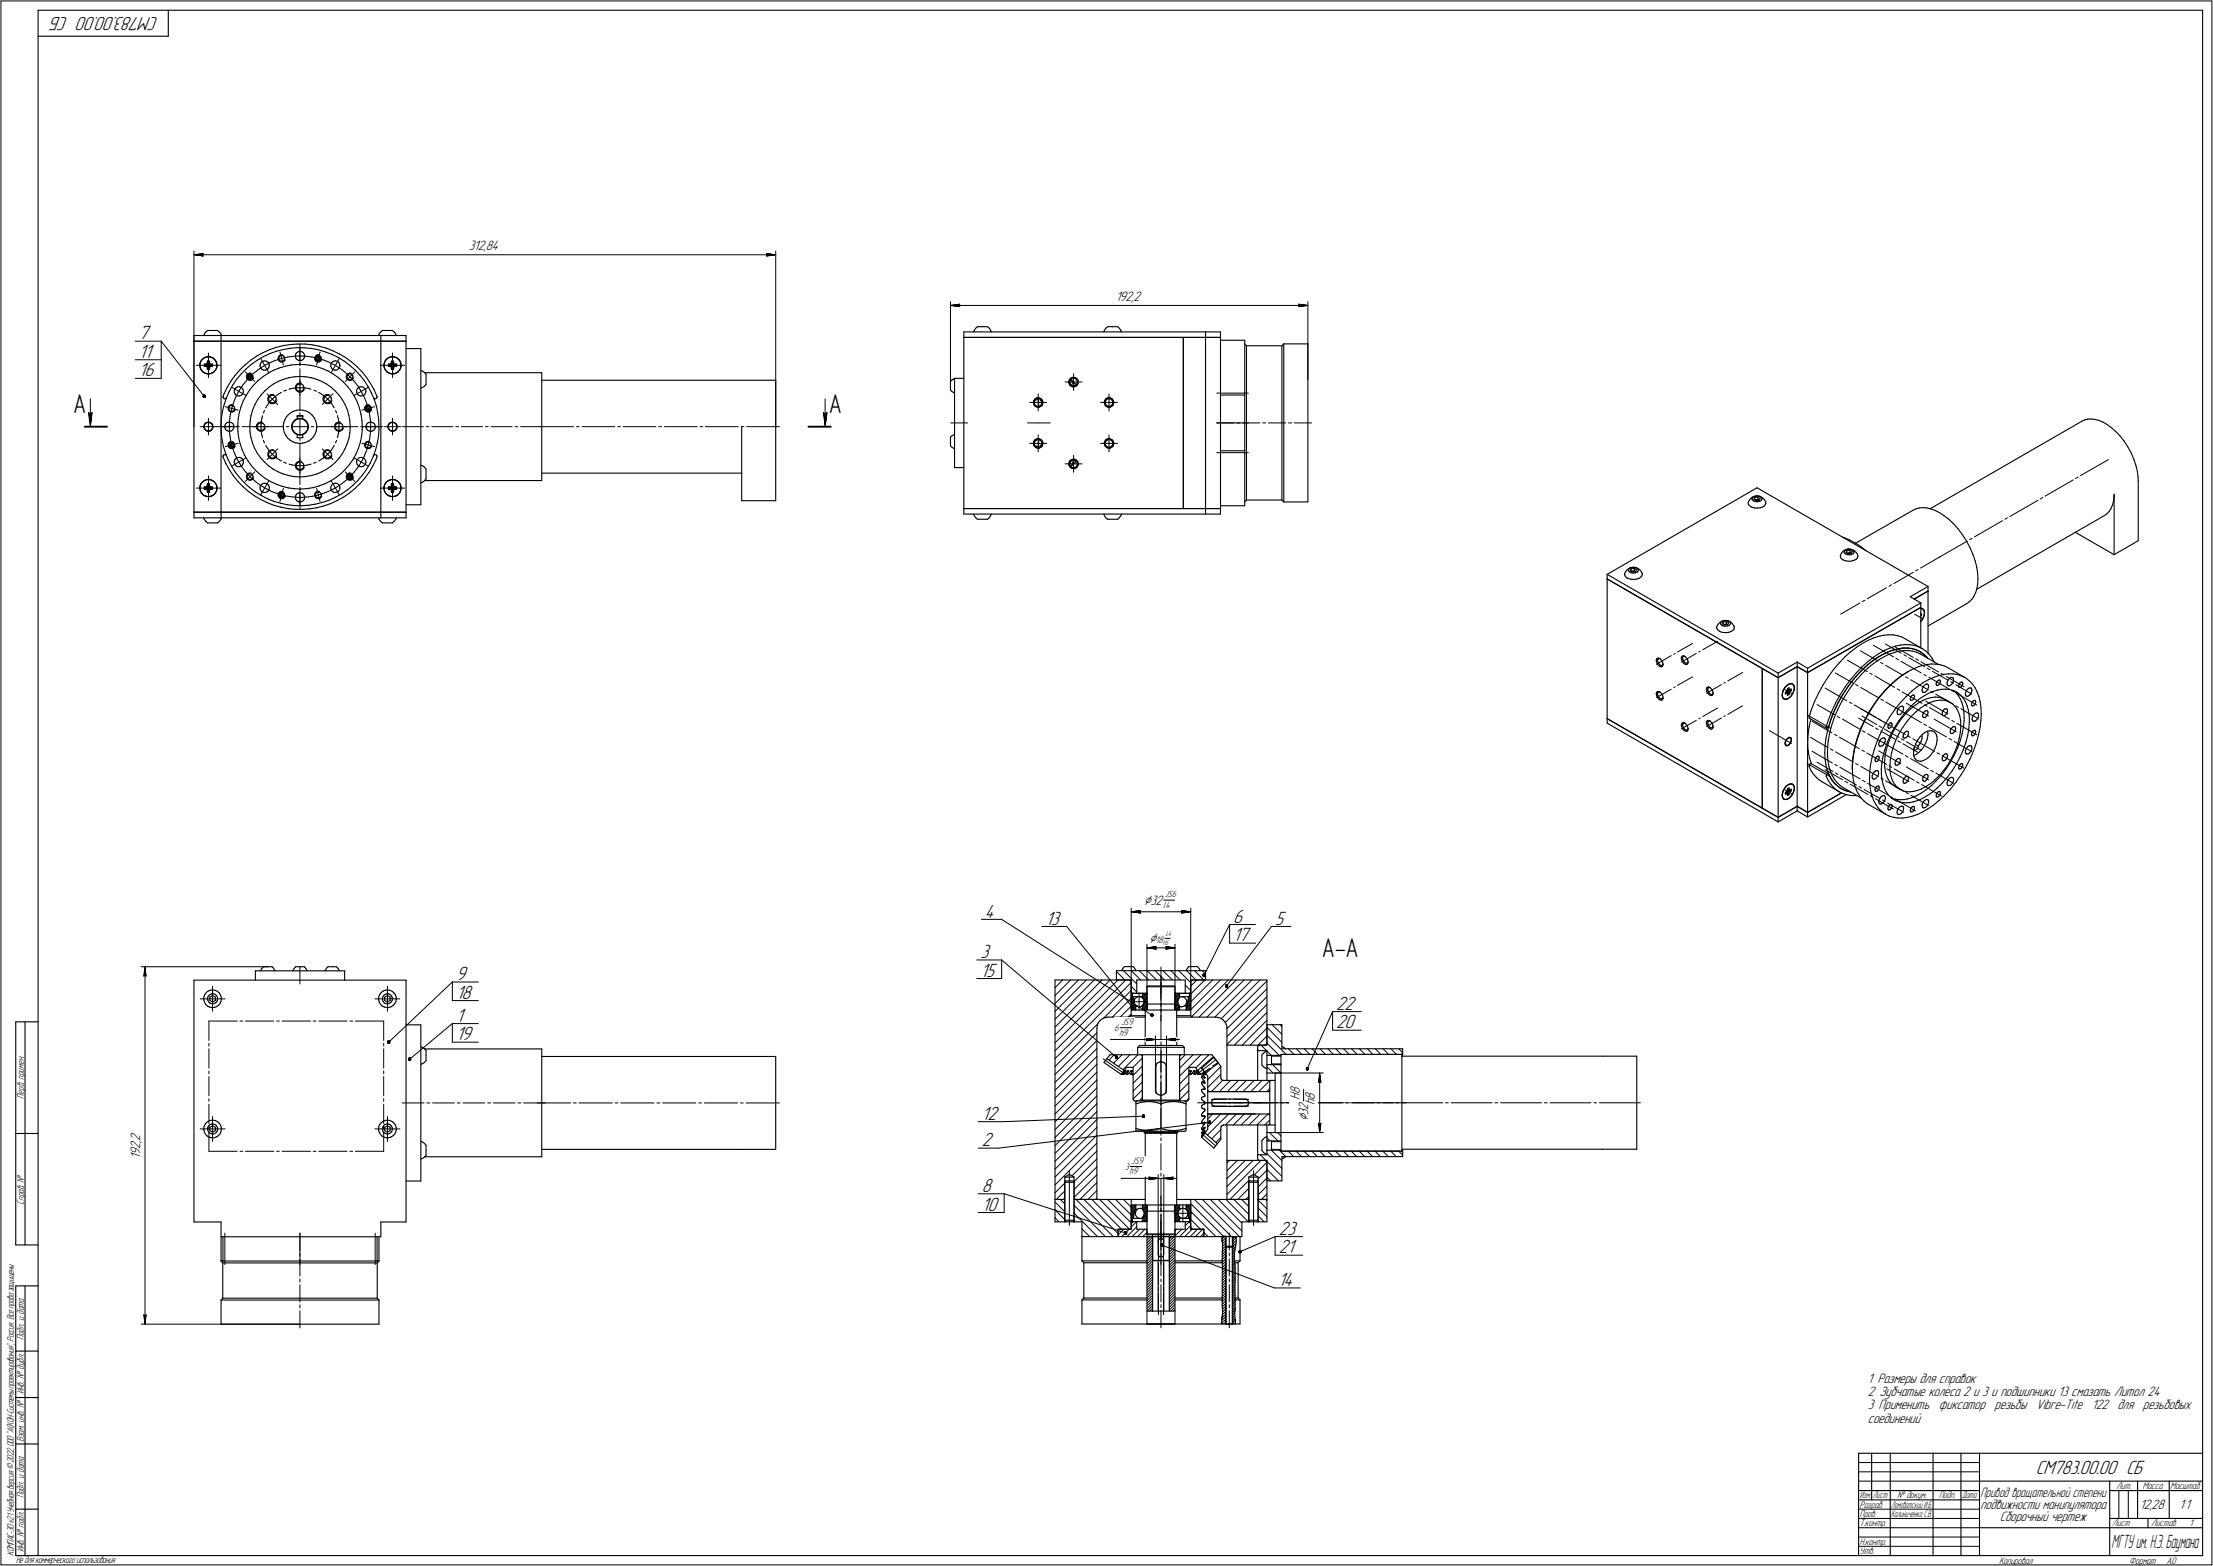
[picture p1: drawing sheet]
<svg xmlns="http://www.w3.org/2000/svg" width="1190mm" height="842mm" viewBox="0 0 1190 842" stroke-linecap="round" stroke-linejoin="round" font-family="sans-serif">
<defs><g id="words">
<g font-size="14.6">
<text x="39" y="222">А</text>
<text x="446" y="222">А</text>
<text x="711" y="515">А-А</text>
</g>
<g font-size="10.9">
<text x="85" y="9" transform="rotate(-180 85 9)">СМ783.00.00 СБ</text>
<text x="75" y="182">7</text>
<text x="75" y="192">11</text>
<text x="75" y="202">16</text>
<text x="530" y="493">4</text>
<text x="562" y="497">13</text>
<text x="663" y="496">6</text>
<text x="686" y="497">5</text>
<text x="663" y="506">17</text>
<text x="527" y="515">3</text>
<text x="245" y="527">9</text>
<text x="527" y="525">15</text>
<text x="245" y="537">18</text>
<text x="719" y="543">22</text>
<text x="245" y="549">1</text>
<text x="719" y="553">20</text>
<text x="245" y="559">19</text>
<text x="528" y="602">12</text>
<text x="528" y="616">2</text>
<text x="528" y="641">8</text>
<text x="528" y="651">10</text>
<text x="688" y="664">23</text>
<text x="688" y="674">21</text>
<text x="687" y="692">14</text>
<text x="1095" y="793">СМ783.00.00 СБ</text>
</g>
<text font-size="10.5" x="1136" y="833">МГТУ им.Н.Э.Баумана</text>
<g font-size="8.5">
<text x="615" y="487">Ç32</text>
<text x="618" y="507">Ç</text>
<text x="704" y="603" transform="rotate(-90 704 603)">Ç</text>
</g>
<g font-size="7.8">
<text x="252" y="134">312,84</text>
<text x="600" y="162">192,2</text>
<text x="699" y="591" transform="rotate(-90 699 591)">H</text>
<text x="699" y="588" transform="rotate(-90 699 588)">8</text>
<text x="707" y="591" transform="rotate(-90 707 591)">8</text>
<text x="704" y="599" transform="rotate(-90 704 599)">3</text>
<text x="704" y="597" transform="rotate(-90 704 597)">2</text>
<text x="707" y="594" transform="rotate(-90 707 594)">h</text>
<text x="75" y="618" transform="rotate(-90 75 618)">2</text>
<text x="75" y="615" transform="rotate(-90 75 615)">,</text>
<text x="75" y="614" transform="rotate(-90 75 614)">2</text>
<text x="75" y="623" transform="rotate(-90 75 623)">1</text>
<text x="75" y="621" transform="rotate(-90 75 621)">9</text>
<text x="1004" y="744">1 Размеры для справок</text>
<text x="1004" y="751">2 Зубчатые колёса 2 и 3 и подшипники 13 смазать Литол 24</text>
<text x="1004" y="758">3 Применить фиксатор резьбы Vibre-Tite 122 для резьбовых</text>
<text x="1004" y="765">соединений</text>
<text x="1065" y="812">подвижности манипулятора</text>
<text x="1151" y="812">12,28</text>
<text x="1172" y="812">1:1</text>
<text x="1076" y="818">Сборочный чертеж</text>
</g>
<text font-size="7.7" x="1065" y="805">Привод вращательной степени</text>
<g font-size="5.4">
<text x="621" y="507">18</text>
<text x="603" y="551">JS9</text>
<text x="599" y="554">6</text>
<text x="602" y="557">h9</text>
<text x="13" y="591" transform="rotate(-90 13 591)">Перв. примен.</text>
<text x="605" y="629">3</text>
<text x="608" y="626">JS9</text>
<text x="607" y="632">h9</text>
<text x="13" y="648" transform="rotate(-90 13 648)">Справ. №</text>
<text x="13" y="721" transform="rotate(-90 13 721)">Подп. и дата</text>
<text x="13" y="750" transform="rotate(-90 13 750)">Инв. № дубл.</text>
<text x="13" y="776" transform="rotate(-90 13 776)">Взам. инв. №</text>
<text x="1138" y="801">Лит.</text>
<text x="1152" y="801">Масса</text>
<text x="1167" y="801">Масштаб</text>
<text x="13" y="806" transform="rotate(-90 13 806)">Подп. и дата</text>
<text x="1020" y="806">№ докум.</text>
<text x="1043" y="806">Подп.</text>
<text x="1000" y="811">Разраб.</text>
<text x="1000" y="816">Пров.</text>
<text x="1000" y="821">Т.контр.</text>
<text x="1136" y="821">Лист</text>
<text x="1157" y="821">Листов</text>
<text x="1177" y="821">1</text>
<text x="1000" y="831">Н.контр.</text>
<text x="7" y="836" transform="rotate(-90 7 836)">КОМПАС-3Dv21 Учебнаяверсия©2022ООО&quot;АСКОН-Системыпроектирования&quot;, Россия. Всеправазащищены.</text>
<text x="13" y="835" transform="rotate(-90 13 835)">Инв. № подл.</text>
<text x="1000" y="836">Утв.</text>
<text x="8" y="841">Недлякоммерческогоиспользования</text>
<text x="1075" y="841">Копировал</text>
<text x="1145" y="841">Формат</text>
<text x="1165" y="841">A0</text>
</g>
<g font-size="5.3">
<text x="1000" y="806">Изм.</text>
<text x="1007" y="806">Лист</text>
<text x="1055" y="806">Дата</text>
<text x="1017" y="811">Ломоватский И.Б.</text>
<text x="1017" y="816">Калиниченко С.В.</text>
</g>
<g font-size="5.1">
<text x="626" y="483">JS6</text>
<text x="626" y="488">l4</text>
</g>
<g font-size="4">
<text x="627" y="503">L4</text>
<text x="625" y="508">h5</text>
</g>
</g></defs>
<g fill="none" stroke="#000" stroke-width=".59">
<path d="M20 6v831zM20 6h1164zM20 19h71zM91 6v13zM1184 6v831zM110 180h.1M111 179l1-1zM111 179l-1 1zM112 178h5zM117 178l1 1zM118 179l1 1zM119 180h.1"/>
<path d="M204 180h.1M205 179l1-1zM205 179l-1 1zM206 178h5zM211 178l1 1zM212 179l1 1zM213 180h.1M518 178h130zM518 178v3zM524 178h.1M525 177l1-1zM525 177l-1 1z"/>
<path d="M526 176h2zM528 176h3zM531 176l1 1zM532 177l1 1zM533 178h.1M594 178h.1M595 177l1-1zM595 177l-1 1zM596 176h2zM598 176h3zM601 176l1 1zM602 177l1 1z"/>
<path d="M603 178h.1M648 178v3zM648 178h8zM656 178v3zM104 183h15zM104 183v92zM104 180v3zM104 180h15zM108 197h.1M108 196v1zM108 197v1zM108 195l-1 1z"/>
<path d="M108 198v1zM108 195v1zM108 194v1zM108 199l1 1zM109 193h.1M109 193l-1 2zM109 193l-1 1zM109 193l1-1zM109 200l1 1zM109 193l2-1zM110 197h1zM110 196v1z"/>
<path d="M110 196h1zM110 192h1zM111 192h1zM111 196h1zM111 197h1zM111 197h.1M111 196h.1M111 197l1 1zM112 197h.1M112 198v1zM112 199h1zM112 195l-1 1z"/>
<path d="M112 195v1zM112 194v1zM112 194h1zM112 194v2zM112 196h.1M112 192h1zM112 197v1zM112 197v2zM112 197l1 1zM112 197l1 2zM112 192h2zM112 197h1z"/>
<path d="M113 197h.1M112 196h1zM113 197h1zM113 196h.1M113 196h1zM113 194l-1 2zM113 194v1zM113 198v1zM113 195l-1 1zM113 195v1zM113 197v1zM113 192h1z"/>
<path d="M114 192l1 1zM114 196h.1M114 197h.1M114 196v1zM115 193h1zM115 193l1 1zM116 193v2zM116 199l-1 1zM116 194l1 1zM116 195l1 1zM116 198v1zM117 195v1z"/>
<path d="M117 198l-1 1zM117 197v1zM117 197h.1M117 196v1zM117 197l-1 1zM119 183h86zM119 183v46zM119 180v3zM119 180h86zM129 199l3-3zM129 199l-3 3zM132 196l3-2z"/>
<path d="M132 198l3-2zM132 198l-2 3zM135 194l3-2zM135 196l3-2zM138 192l3-2zM138 194l4-2zM140 196v1zM140 197v1zM140 195v1zM140 198l1 1zM141 195l1-1zM141 195h-1z"/>
<path d="M141 199h1zM141 190l4-2zM142 192l3-2zM142 194h1zM142 199h.1M142 199h1zM143 194h.1M143 194l1 1zM143 199l1-1zM144 195l1 1zM145 197l-1 1zM145 196v1z"/>
<path d="M145 197h.1M145 188l4-1zM145 190l4-1zM147 199l3-1zM149 189l3-1zM149 187l3-1zM150 193v1zM150 192v1zM150 194h1zM150 198l3-1zM150 192l1-1zM150 192h.1"/>
<path d="M151 194h.1M151 191h1zM151 194h1zM152 191h.1M152 194h1zM152 188l4-1zM152 186l4-1zM152 191l1 1zM153 192v1zM153 193v1zM153 193h.1M153 197l4-1z"/>
<path d="M156 187h4zM156 185h4zM157 196h3zM159 192v1zM159 191v1zM159 190v1zM159 193h1zM160 187h4zM160 193l1 1zM160 189h1zM160 189l-1 1zM160 196h3z"/>
<path d="M160 185h4zM161 194h1zM161 189h1zM162 189h.1M162 194h.1M162 194l1-1zM162 189l1 1zM163 190h1zM163 196h4zM164 187h3zM164 190v1zM164 192l-1 1z"/>
<path d="M164 192h.1M164 185h4zM167 196l3 1zM167 187l4 1zM168 185l4 1zM170 193v1zM170 192v1zM170 194h.1M170 193l1 1zM170 192l1-1zM170 192h.1M170 197l3 1z"/>
<path d="M170 193h.1M170 192h1zM170 194h1zM171 194h1zM171 192h1zM171 192l-1 1zM171 194h.1M171 192h.1M171 191h.1M171 188l4 1zM171 191h1zM172 186l3 1z"/>
<path d="M172 192h.1M172 192v1zM172 194h.1M172 193v1zM172 193h.1M172 191l1 1zM173 192v1zM173 193l-1 1zM173 193h.1M173 198l3 1zM175 189l3 1zM175 187l4 2z"/>
<path d="M176 199l3 2zM178 196v1zM178 197v1zM178 195v1zM178 198l1 1zM178 190l4 2zM179 195l1-1zM179 195h-1zM179 199h1zM179 189l4 1zM180 199h1zM180 194h1z"/>
<path d="M181 199h.1M181 194h.1M181 194l1 1zM181 199l1-1zM182 192l3 2zM182 195l1 1zM183 190l3 2zM183 196v1zM183 197l-1 1zM183 197h.1M185 194l3 2zM186 192l3 3z"/>
<path d="M188 196l3 3zM189 195l3 2zM191 199l2 3zM192 197l3 3zM195 200l2 3zM205 183v92zM205 183h13zM205 180h13zM205 180v3zM207 196v1zM207 197v1zM207 197h.1"/>
<path d="M207 195v1zM207 198v1zM207 194v1zM207 199l1 1zM208 193h.1M208 193l-1 2zM208 193l-1 1zM208 193l1-1zM208 200l1 1zM208 193l2-1zM209 197h1zM209 196v1z"/>
<path d="M209 196h1zM209 192h1zM210 192h1zM210 196h1zM210 197h1zM210 197h.1M210 196h.1M210 197v1zM211 197h.1M210 198v1zM210 199h2zM210 195v1z"/>
<path d="M210 195l1 1zM210 194v1zM210 194h2zM210 194l1 2zM211 196h.1M211 192h1zM211 197l-1 1zM211 197l-1 2zM211 197l1 1zM211 197l1 2zM211 192h2zM211 197h1z"/>
<path d="M211 197h2zM211 196h2zM212 197h.1M212 194l-1 2zM212 194v1zM212 198v1zM212 195l-1 1zM212 195v1zM212 196h1zM212 197h1zM212 196h.1M212 197v1z"/>
<path d="M212 196h-1zM212 192h1zM213 192l1 1zM213 196h.1M213 197h.1M213 196v1zM214 193h1zM214 193l1 1zM215 193v2zM215 199l-1 1zM215 194v1zM215 195l1 1z"/>
<path d="M215 198v1zM216 197l-1 1zM216 197h.1M216 196v1zM218 183v92zM218 187h8zM218 180v3zM226 187v42zM226 199l1 1zM227 200h1zM518 181h118zM518 181v92z"/>
<path d="M518 181h130zM636 181v92zM636 181h12zM648 181h8zM648 181v92zM656 181v46zM656 183h13zM669 183v28zM669 185l1 1zM670 186h19zM670 186v83zM689 186v83z"/>
<path d="M690 185h13zM690 185v85zM690 185l-1 1zM703 185v85zM110 201h1zM110 201h2zM111 201h2zM112 201h1zM113 201h1zM114 201l1-1zM120 214h.1M120 213v1z"/>
<path d="M120 214h1zM120 212v1zM121 218l-1 3zM121 214h.1M121 214h1zM122 214l-1 4zM122 214h.1M122 208l-2 4zM123 220h.1M123 219v1zM123 210l-1 4zM124 218h.1"/>
<path d="M124 218l-1 1zM124 205l-2 3zM124 218h1zM125 218h1zM125 207l-2 3zM126 218v1zM126 210v1zM126 211v1zM126 219v1zM126 220h.1M126 209v1zM126 212h1z"/>
<path d="M126 202l-2 3zM127 208h1zM127 208l-1 1zM127 212l1 1zM127 204l-2 3zM128 213h1zM128 208h1zM129 213h1zM129 208h1zM130 208v1zM130 213v-1zM130 219l-1 3z"/>
<path d="M130 201l-3 3zM130 209l1 1zM131 210h.1M131 211l-1 1zM131 216l-1 3zM131 210v1zM132 213l-1 3zM133 203h.1M133 202v1zM133 203l1 1zM133 201h1zM133 201v1z"/>
<path d="M133 203h1zM134 204h.1M134 202h.1M134 203h.1M134 202l-1 1zM134 204h1zM134 202h1zM134 203v1zM134 201h1zM134 210l-2 3zM134 204l1-1zM135 201h.1"/>
<path d="M135 203h.1M135 204h1zM135 202h.1M135 202l1 1zM135 202v1zM135 201l1 1zM136 203l-1 1zM136 202v1zM136 203v1zM136 203h.1M136 207l-2 3zM137 218l-1 2z"/>
<path d="M139 215l-2 3zM139 205l2-2zM139 205l-3 2zM140 213l-1 2zM141 203l3-2zM142 210l3-2zM142 210l-2 3zM144 201l3-2zM144 215l1 1zM145 214l-1 1zM145 208l2-1zM145 216h.1"/>
<path d="M145 213h1zM145 213v1zM145 216l1 1zM146 213h.1M146 217h1zM146 213h1zM147 217l1-1zM147 207l3-2zM147 213h1zM148 216h.1M148 213v1zM148 214l1 1z"/>
<path d="M149 215l-1 1zM149 215h.1M150 205l2-1zM152 204l3-1zM155 203h3zM158 203l3-1zM159 209h1zM159 208v1zM160 209v1zM160 207h.1M160 207l-1 1zM160 210h1z"/>
<path d="M160 207l1-1zM161 210h1zM161 206l1 1zM161 202l3 1zM162 210h.1M162 207h1zM162 210h1zM163 207v1zM163 208h.1M163 209v1zM163 208v1zM164 203h3z"/>
<path d="M167 203l3 1zM170 204l3 1zM173 205l3 2zM174 215v1zM174 214v1zM174 216h1zM175 213h.1M175 213l-1 1zM175 216l1 1zM175 213h1zM176 217h1zM176 207l2 1z"/>
<path d="M176 213h1zM177 217v-1zM177 213h1zM177 216h1zM178 213v1zM178 214v1zM178 208l2 2zM178 215v1zM178 215h.1M179 201l3 2zM180 210l2 3zM182 203l3 2z"/>
<path d="M182 213l2 2zM184 215l2 3zM185 205l2 3zM186 218l1 3zM187 203h.1M187 202v1zM187 203v1zM187 208l2 2zM187 201h1zM187 201v1zM187 204h1zM188 201h1z"/>
<path d="M188 204h1zM189 201h.1M189 204h.1M189 210l2 3zM189 201l1 1zM190 202v1zM190 203l-1 1zM190 203h.1M191 213l1 3zM192 210v1zM192 211v1zM192 209v1z"/>
<path d="M192 212h1zM192 216l1 3zM193 212l1 1zM193 208h1zM193 208l-1 1zM193 219l1 4zM193 202l3 3zM194 208h.1M194 213h.1M194 208h1zM194 213h1zM195 208l1 1z"/>
<path d="M195 213l1-1zM196 205l2 3zM196 209l1 1zM196 220h1zM197 219l-1 1zM197 210h.1M197 211l-1 1zM197 210v1zM197 220v1zM197 218h1zM197 218v1zM197 220h.1"/>
<path d="M197 203l2 3zM197 219v1zM197 219h2zM198 219h-1zM198 219h.1M198 218h.1M198 208l2 3zM198 219h1zM198 218h1zM199 219h.1M199 219v1zM199 220h.1"/>
<path d="M199 218v1zM199 220v1zM199 206l2 4zM199 219l1 1zM200 211l1 4zM200 220h.1M201 214h.1M201 210l2 3zM201 214h1zM201 215l1 3zM202 214h.1M202 218l1 4z"/>
<path d="M203 214h-1zM203 213h.1M203 213v1zM209 201h1zM209 201h2zM210 201h1zM211 201h1zM211 201h2zM212 201h1zM213 201l1-1zM226 209l1-1zM227 208h1z"/>
<path d="M228 200l1 1zM228 200h63zM229 207l-1 1zM229 201v6zM291 200v58zM291 204h126zM417 204v25zM511 205l1-1zM511 210l1 1zM511 205v5zM512 204h1zM512 211h1z"/>
<path d="M513 204h.1M513 211h.1M513 203h5zM513 203v48zM556 216v1zM556 216h.1M556 217v1zM556 215v1zM556 217l1 1zM556 218l1 1zM557 215v-1zM557 215h-1z"/>
<path d="M557 215h.1M557 215l-1 1zM557 218h1zM557 215h2zM557 219h1zM557 215l1-1zM557 214h1zM558 218v1zM558 214h1zM558 219h1zM558 219l1-1zM559 214v5z"/>
<path d="M559 214l1 1zM559 219h1zM559 214h1zM559 218h1zM560 215h.1M560 219v-1zM560 214l1 1zM560 215v1zM560 217v1zM560 216v1zM561 215v1zM561 217l-1 1z"/>
<path d="M561 216v1zM575 205v1zM575 205h.1M575 206v1zM575 204v1zM575 205l1 2zM575 206l1 1zM575 207l1 1zM575 205l1-1zM576 204v-1zM576 204h-1zM576 204l-1 1z"/>
<path d="M576 207h1zM576 208h1zM576 204l1-1zM576 204h.1M576 204l1 4zM576 204l1 1zM576 203h1zM577 207v1zM577 205h.1M577 203h1zM577 208h1zM577 205l1 1z"/>
<path d="M577 208l1-1zM578 203l1 1zM578 208h1zM578 206v1zM578 207h1zM578 207h.1M579 207h.1M579 204h.1M579 208v-1zM579 204h1zM579 204v1zM579 206v1z"/>
<path d="M579 205v1zM580 204v1zM580 206l-1 1zM580 205v1zM594 216v1zM594 216h.1M594 217v1zM594 215v1zM594 216l1 1zM594 218l1 1zM595 217v1zM595 215v-1z"/>
<path d="M595 215h-1zM595 215h.1M595 215l-1 1zM595 218h1zM595 219h1zM595 215l1-1zM595 214h1zM596 218v1zM596 214h1zM596 219h1zM596 219l1-1zM597 214l1 1z"/>
<path d="M597 219h1zM597 214h1zM597 218h1zM598 215h.1M598 219l1-1zM598 214l1 1zM598 215v1zM598 217v1zM598 216v1zM599 215v1zM599 217v1zM599 216v1z"/>
<path d="M656 212h13zM669 211v1zM669 212v30zM110 229v1zM110 230v1zM110 230h.1M110 228v1zM110 231h1zM110 229h.1M110 228l1-1zM111 227h.1M111 227l-1 1z"/>
<path d="M111 231v1zM111 227h1zM111 232h1zM112 227h1zM112 232h1zM112 232l1-1zM113 227l1 1zM113 231h1zM113 232l1-1zM114 228h.1M114 228v1zM114 230v1z"/>
<path d="M114 229h1zM114 229v1zM115 229l-1 1zM119 230v45zM119 229v3zM119 232v4zM119 225v4zM119 236l1 4zM120 221l-1 4zM121 229v1zM121 230v1zM121 231h1z"/>
<path d="M121 228v1zM122 227h1zM122 227l-1 1zM122 231l1 1zM123 232h1zM123 227h1zM123 239v1zM123 239h.1M123 220l1 1zM123 239l1 1zM124 232h.1M124 238h.1"/>
<path d="M124 238l-1 1zM124 239v1zM124 227h.1M124 221h.1M124 239v-1zM124 240h.1M124 239h.1M124 238h1zM124 232l1-1zM124 221h1zM124 227l1 1zM125 238h.1"/>
<path d="M125 238h1zM125 238v1zM125 221h1zM125 238l1 1zM125 228l1 1zM125 240h.1M125 239h1zM126 239l-1 1zM126 229h.1M126 230l-1 1zM126 238v1zM126 229v1z"/>
<path d="M126 239h.1M126 220v1zM126 240h.1M126 239v1zM128 229v3zM128 232v3zM128 225v4zM128 235l1 4zM129 222l-1 3zM129 239l1 3zM134 229v3zM134 232l1 3z"/>
<path d="M135 226l-1 3zM135 235l1 3zM135 223v3zM136 238l1 3zM136 220l-1 3zM138 230h1zM138 229v1zM139 230v1zM139 228h.1M139 228l-1 1zM139 231h1zM139 228l1-1z"/>
<path d="M140 231h1zM140 227h1zM141 231h.1M141 227l1 1zM141 231h1zM142 228v1zM142 229h.1M142 230v1zM142 229v1zM152 229v2zM152 231l1 2zM153 227l-1 2z"/>
<path d="M153 233l1 1zM153 226v1zM154 234l1 2zM154 224l-1 2zM155 236l1 1zM155 223l2-1zM155 223l-1 1zM156 237l1 1zM157 222l1-1zM157 230v1zM157 229v1zM157 230l1 2z"/>
<path d="M157 228v1zM157 231l1 1zM157 238h2zM158 232h.1M158 227l-1 1zM158 232l1 1zM158 227l1-1zM158 221h2zM159 226l1-1zM159 226l-1 1zM159 233l1 1zM159 238h2z"/>
<path d="M160 225h1zM160 221l1-1zM160 225h.1M160 234h1zM160 224h.1M160 224v1zM160 235h.1M160 234v1zM160 235h3zM160 224h3zM160 225h2zM160 234h2z"/>
<path d="M161 225h1zM161 238h2zM161 234h1zM161 220l2 1zM162 225h1zM162 234h1zM162 225l1 1zM163 238h1zM163 224h.1M163 235h.1M163 234l1-1zM163 224v1z"/>
<path d="M163 225l1 1zM163 234v1zM163 226h1zM163 221h2zM164 233l1-1zM164 226l1 1zM164 238l2-1zM165 232l-1 1zM165 227v1zM165 221l1 1zM165 231v1zM165 228l1 1z"/>
<path d="M166 230l-1 1zM166 229v1zM166 237l1-1zM166 222l2 1zM168 223l1 1zM168 235l-1 1zM169 224l1 2zM169 233l-1 2zM170 226v2zM170 232l-1 1zM170 228v1zM170 230v2z"/>
<path d="M170 229v1zM180 230h1zM180 229v1zM181 230v1zM181 228h.1M181 228l-1 1zM181 231h1zM181 228l1-1zM182 231h1zM182 227h1zM183 231h.1M183 227l1 1z"/>
<path d="M183 231h1zM184 228v1zM184 229h.1M184 230v1zM184 229v1zM187 239l-1 2zM187 221l1 2zM188 223v3zM188 236l-1 3zM188 226v3zM188 233v3zM188 230v3z"/>
<path d="M188 230h.1M194 238l-1 3zM194 223l1 3zM194 234v4zM195 226v3zM195 231l-1 3zM195 229v2zM196 239l1 1zM197 239h-1zM197 229v1zM197 230v1zM197 238h1z"/>
<path d="M197 238v1zM197 221h1zM197 220h1zM197 228v1zM197 231h1zM197 221h2zM198 220v1zM198 238h.1M198 231l1 1zM198 221h1zM198 227h1zM198 227l-1 1z"/>
<path d="M198 221v-1zM198 238h1zM198 220h1zM199 221h.1M199 227h1zM199 232h1zM199 238v1zM199 239h1zM200 227h.1M200 232h.1M200 240h-1zM200 220l-1 1z"/>
<path d="M200 239v1zM200 232l1-1zM200 227l1 1zM201 228l1 1zM202 229h.1M202 230l-1 1zM202 229v1zM203 238l-1 4zM203 222l1 4zM204 235l-1 3zM204 226v3zM204 231v4z"/>
<path d="M204 229v2zM209 229v1zM209 230v1zM209 230h.1M209 228v1zM209 231h1zM209 229h.1M209 228l1-1zM210 227h.1M210 227l-1 1zM210 231v1zM210 227h1z"/>
<path d="M210 232h1zM211 227h1zM211 232h1zM211 232l1-1zM212 227l1 1zM212 231h1zM212 232l1-1zM213 228h.1M213 228v1zM213 230v1zM213 229v1zM213 229h1z"/>
<path d="M214 229l-1 1zM226 229v42zM399 229v40zM417 229v40zM511 235l1-1zM511 240l1 1zM511 235v5zM512 234h1zM513 234h.1M556 238v1zM556 238h.1M556 239v1z"/>
<path d="M556 237v1zM556 239l1 1zM557 237v-1zM557 237h-1zM557 237h.1M557 237l-1 1zM557 240h1zM557 240h2zM557 237l1-1zM557 236h1zM558 236h1zM559 236v5z"/>
<path d="M559 236l1 1zM559 236h1zM560 237h.1M560 240h.1M560 239h.1M560 236l1 1zM560 237v1zM560 239v1zM560 238v1zM561 237v1zM561 239l-1 1zM561 238v1z"/>
<path d="M594 238v1zM594 238h.1M594 239v1zM594 237v1zM594 238l1 1zM595 239v1zM595 237v-1zM595 237h-1zM595 237h.1M595 237l-1 1zM595 240h1zM595 237l1-1z"/>
<path d="M595 236h1zM596 236h1zM597 236l1 1zM597 236h1zM598 237h.1M598 236l1 1zM598 237v1zM598 239v1zM598 238v1zM599 237v1zM599 239v1zM599 238v1z"/>
<path d="M656 228v45zM656 227v1zM1120 226h1zM1121 226l2-1zM1123 225h2zM1125 225l2 1zM1127 226h2zM1129 226l2 1zM1131 227l2 1zM1133 228l2 2zM1135 230l3 2zM1138 232l2 2z"/>
<path d="M1140 234l2 3zM1142 237l2 3zM109 260v-1zM109 260l-1 1zM109 259l-1 1zM109 259l1-1zM109 259l2-1zM110 258h1zM111 258h1zM112 258h1zM112 258h2zM113 258h1z"/>
<path d="M114 258l1 1zM115 259l1 1zM116 260v1zM120 246h.1M120 245v1zM120 246l1 3zM120 240l1 4zM120 245l1-1zM120 245h.1M121 244v1zM121 244l2 3zM121 245h1z"/>
<path d="M121 249l2 4zM123 247l1 4zM123 240l1 1zM123 253l3 3zM124 241h.1M124 240h1zM124 241h1zM124 251l2 3zM125 241l1-1zM126 256l2 3zM126 248v1zM126 249v1z"/>
<path d="M126 247v1zM126 250h1zM126 254l3 3zM127 246h1zM127 246l-1 1zM127 250l1 1zM128 251h1zM128 246h1zM128 259l3 3zM129 251h1zM129 246h1zM129 257l2 3z"/>
<path d="M130 246v1zM130 251v-1zM130 242l2 3zM130 247l1 1zM131 248h.1M131 249l-1 1zM131 248v1zM131 260l3 2zM132 245l1 3zM133 256v1zM133 256h.1M133 257l1 1z"/>
<path d="M133 248l2 3zM133 255h1zM133 255v1zM134 258h.1M134 255h1zM134 258h1zM135 255h.1M135 258l1-1zM135 251l2 2zM135 255l1 1zM136 256h.1M136 257h.1"/>
<path d="M136 256v1zM137 241l1 3zM137 253l3 2zM138 244l2 2zM140 255l3 2zM140 246l2 2zM142 260h1zM142 248l2 2zM143 260h.1M143 257l3 2zM144 250l3 2zM144 245h1z"/>
<path d="M145 244l-1 1zM145 245v1zM145 243l1-1zM145 243v1zM145 246h1zM146 242h.1M146 259l3 1zM146 246h1zM146 242h1zM147 252l2 2zM147 246h1zM147 242l1 1z"/>
<path d="M148 246v-1zM148 243v1zM148 244h1zM149 245h-1zM149 244v1zM149 254l3 1zM152 255l3 1zM155 256h3zM158 256h3zM159 251h1zM159 250v1zM160 251v1z"/>
<path d="M160 249h.1M160 249l-1 1zM160 252h1zM160 249l1-1zM161 252h1zM161 256h3zM161 248h1zM162 252h.1M162 248l1 1zM162 252h1zM163 249v1zM163 250h.1"/>
<path d="M163 251v1zM163 250v1zM164 256h3zM167 256l3-1zM170 255l3-1zM173 254l3-2zM174 245h.1M174 244v1zM174 245l1 1zM175 243v-1zM175 243l-1 1zM175 246h1z"/>
<path d="M175 242h1zM176 252l2-1zM176 246h1zM176 242h1zM177 246h.1M177 242l1 1zM177 246l1-1zM178 243v1zM178 259l3-2zM178 251l2-2zM178 244h.1M178 245h.1"/>
<path d="M178 244v1zM180 260h1zM181 260h.1M181 257l2-2zM182 246l-2 3zM183 255l3-3zM184 244l-2 2zM186 241l-2 3zM187 256v1zM187 256h.1M187 257v1zM187 256l1 1z"/>
<path d="M187 255h1zM187 255v1zM187 258h1zM187 256l1-1zM187 257h1zM188 257h1zM188 255h1zM188 255l-1 1zM188 257h.1M188 255h.1M188 258h1zM188 250l-2 2z"/>
<path d="M189 255h.1M189 255v1zM189 258v-1zM189 257h.1M189 256h.1M189 256v1zM189 255l1 1zM190 256h.1M190 257h-1zM190 256v1zM190 247l-2 3zM192 244l-2 3z"/>
<path d="M192 248v1zM192 249v1zM192 247v1zM192 250h1zM192 258l-2 3zM193 250l1 1zM193 246h1zM193 246l-1 1zM193 241l-1 3zM194 246h.1M194 251h.1M194 246h1z"/>
<path d="M194 251h1zM195 255l-3 3zM195 246l1 1zM195 251l1-1zM196 247l1 1zM196 257l-2 3zM197 248h.1M197 249l-1 1zM197 240v1zM197 248v1zM197 252l-2 3zM197 241h1z"/>
<path d="M198 241h1zM198 254l-2 3zM199 241v-1zM199 249l-2 3zM200 251l-2 3zM201 246l-2 3zM201 245h.1M201 245l1-1zM202 242l-1 4zM202 244l1 1zM202 247l-2 4zM203 245h.1"/>
<path d="M203 246l-1 1zM203 245v1zM208 260v-1zM208 260l-1 1zM208 259l-1 1zM208 259l1-1zM208 259l2-1zM209 258h1zM210 258h1zM211 258h1zM211 258h2zM212 258h1z"/>
<path d="M213 258l1 1zM214 259l1 1zM215 260v1zM226 250h1zM226 260l1-1zM227 250l1 1zM227 259h1zM228 251l1 1zM228 258h63zM229 258l-1 1zM229 252v6zM291 254h108z"/>
<path d="M512 241h1zM513 241h.1M513 251h5zM556 240l1 1zM557 241h1zM558 240v1zM558 241h1zM558 241l1-1zM559 241h1zM559 240h1zM560 241v-1zM575 249v1z"/>
<path d="M575 249h.1M575 250v1zM575 248v1zM575 251l1 1zM575 250l1 1zM575 250h1zM576 248v-1zM576 248h-1zM576 248l-1 1zM576 251h1zM576 248l-1 2zM576 252h1z"/>
<path d="M576 248l1-1zM576 248h.1M576 250h.1M576 247h1zM576 250h1zM577 251v1zM577 252h1zM577 247h1zM577 250l1-1zM577 247l-1 3zM577 252l1-1zM578 247l1 1z"/>
<path d="M578 252h1zM578 247h1zM578 251h1zM578 248v1zM578 248h.1M579 248h.1M579 252v-1zM579 247l1 1zM579 248v1zM579 250v1zM579 249v1zM580 248v1z"/>
<path d="M580 250l-1 1zM580 249v1zM594 240l1 1zM595 241h1zM596 240v1zM596 241h1zM596 241l1-1zM597 241h1zM597 240h1zM598 241l1-1zM656 242h13zM669 242v2z"/>
<path d="M669 244v28zM1144 240l2 4zM1146 244l2 3zM1148 247l1 3zM1149 250v4zM1149 254l1 3zM1150 257v1zM1150 258v33zM104 275h15zM104 278h15zM104 275v3zM108 263h.1"/>
<path d="M108 262v1zM108 263v1zM108 261l-1 1zM108 264v1zM108 261v1zM108 260v1zM108 265l1 1zM109 266l1 1zM110 278v1zM110 279l1 1zM110 263h1zM110 262v1z"/>
<path d="M110 262h1zM110 267h1zM110 267h2zM111 262h1zM111 263h1zM111 263h.1M111 262h.1M111 267h2zM111 263l1 1zM112 263h.1M112 264v1zM112 265h1z"/>
<path d="M112 261l-1 1zM112 261v1zM112 260v1zM112 260h1zM112 260v2zM112 267h1zM112 262h.1M112 263h-1zM112 263v1zM112 263v2zM112 263l1 1zM112 263l1 2z"/>
<path d="M112 263h1zM113 263h.1M113 267h1zM113 263h1zM113 262h.1M113 262h1zM113 260l-1 2zM113 260v1zM113 264v1zM113 261l-1 1zM113 261v1zM113 263v1z"/>
<path d="M113 262h-1zM114 262h.1M114 263h.1M114 267l1-1zM114 262v1zM115 266l1-1zM116 265l-1 1zM116 260l1 1zM116 261l1 1zM116 264v1zM117 261v1zM117 264l-1 1z"/>
<path d="M117 263v1zM117 263h.1M117 262v1zM117 263l-1 1zM119 279l-1 1zM119 275h86zM119 275v3zM119 278h86zM119 278v1zM131 262l3 2zM134 264l3 3zM134 262l3 2z"/>
<path d="M137 267l3 2zM137 264l3 2zM140 262v1zM140 263v1zM140 269l4 1zM140 261v1zM140 264h1zM140 266l4 2zM141 260h1zM141 260l-1 1zM141 264l1 1zM142 265h.1"/>
<path d="M142 265h1zM143 260l1 1zM143 265l1-1zM144 270l3 2zM144 268l3 2zM144 261h1zM145 263l-1 1zM145 261v1zM145 262v1zM147 272l4 1zM147 270l4 1zM149 260l3 2z"/>
<path d="M150 266v1zM150 266h.1M150 267h1zM150 266l1 1zM150 265h1zM150 265v1zM151 266v1zM151 267h.1M151 266h.1M151 267v1zM151 271h4zM151 273h4z"/>
<path d="M151 267h1zM151 265h1zM151 265l-1 1zM151 265v1zM151 265h.1M151 268h1zM152 265h.1M152 262h3zM152 268l1-1zM152 265v1zM152 265l1 1zM152 267h.1"/>
<path d="M152 266h.1M152 266v1zM152 265h1zM153 266l-1 1zM153 265v1zM153 267h.1M153 266v1zM155 271l3 1zM155 273l4 1zM155 262l3 1zM158 272h4zM158 263h4z"/>
<path d="M159 274h4zM159 268v1zM159 267v1zM159 266l1-1zM159 266v1zM159 269h1zM160 269l1 1zM160 265h1zM161 270h1zM161 265h1zM162 265h.1M162 270h.1"/>
<path d="M162 263h3zM162 272h4zM162 270l1-1zM162 265l1 1zM163 274h3zM163 266l1 1zM164 267h.1M164 268l-1 1zM164 267v1zM165 263l3-1zM166 272l4-1zM166 274l4-1z"/>
<path d="M168 262l4-1zM170 266v1zM170 271l3-1zM170 266h.1M170 267h.1M170 265h1zM170 265v1zM170 273l4-1zM170 267l1 1zM171 265h.1M171 268h1zM171 265h1z"/>
<path d="M172 268v-1zM172 261l3-1zM172 265h1zM173 265v1zM173 267h-1zM173 266v1zM173 270l4-1zM174 272l4-1zM175 260l3-1zM177 269l3-2zM178 271l3-2zM178 262v1z"/>
<path d="M178 263v1zM178 261v1zM178 264h1zM179 260h1zM179 260l-1 1zM179 264l1 1zM180 265h1zM180 267l4-1zM181 265h.1M181 269l4-2zM181 260l1 1zM181 265l1-1z"/>
<path d="M182 261h1zM183 261v1zM183 263l-1 1zM183 262v1zM184 266l3-3zM185 267l3-2zM187 263l3-2zM188 265l3-2zM191 263l3-3zM204 278v1zM204 279l1 1zM205 275h13z"/>
<path d="M205 275v3zM205 278h13zM207 262v1zM207 263v1zM207 263h.1M207 261v1zM207 264v1zM207 260v1zM207 265l1 1zM208 266l1 1zM209 263h1zM209 262v1z"/>
<path d="M209 262h1zM209 267h1zM209 267h2zM210 262h1zM210 263h1zM210 263h.1M210 262h.1M210 267h1zM210 263v1zM211 263h.1M210 264v1zM210 265h2z"/>
<path d="M210 261v1zM210 261l1 1zM210 260v1zM210 260h2zM210 260l1 2zM211 267h1zM211 262h.1M211 263h-1zM211 263l-1 1zM211 263l-1 2zM211 263l1 1zM211 263l1 2z"/>
<path d="M211 263h1zM211 267h2zM211 263h2zM211 262h2zM212 263h.1M212 260l-1 2zM212 260v1zM212 264v1zM212 261l-1 1zM212 261v1zM212 262h1zM212 263h1z"/>
<path d="M212 262h.1M212 263v1zM212 262h-1zM212 267h1zM213 262h.1M213 263h.1M213 267l1-1zM213 279l-1 1zM213 278v1zM213 262v1zM215 265l-1 1zM215 261l1 1z"/>
<path d="M215 264v1zM216 263l-1 1zM216 263h.1M216 262v1zM218 271h8zM218 275v3zM399 269h18zM518 273h118zM518 273h130zM518 276h130zM518 273v3zM524 276v1z"/>
<path d="M524 277l1 1zM525 278l1 1zM526 279h5zM531 279l1-1zM533 277l-1 1zM533 276v1zM594 276v1zM594 277l1 1zM595 278l1 1zM596 279h5zM601 279l1-1zM603 277l-1 1z"/>
<path d="M603 276v1zM636 273h12zM648 273h8zM648 276h8zM648 273v3zM656 272h13zM656 273v3zM670 269h19zM670 269l-1 1zM689 269l1 1zM690 270h13zM940 270v1z"/>
<path d="M940 271l1 1zM940 270h.1M941 272h.1M941 269l-1 1zM941 272l1 1zM942 268l-1 1zM942 268l1-1zM942 273h2zM942 268v1zM942 269h1zM942 268h.1M943 267h1z"/>
<path d="M943 269l1 1zM943 267l-1 1zM943 268l1 1zM944 273h1zM944 267h1zM944 268h-1zM944 268l1-1zM944 268v1zM944 270h1zM944 269h.1M944 269h1zM944 269h2z"/>
<path d="M945 267h1zM945 269h.1M945 270h1zM945 262l92 53zM945 273h2zM945 267h2zM945 267v2zM945 267l2 1zM946 269h.1M946 267h1zM946 270l1-1zM947 267l1 1z"/>
<path d="M947 268l-1 1zM947 273h1zM947 267v1zM947 269h.1M947 268h1zM948 268l-1 1zM948 268h1zM948 273l1-1zM949 268v2zM949 271v1zM949 270h.1M950 270v1z"/>
<path d="M950 271h-1zM1029 274h1zM1030 274l2-1zM1032 273h2zM1034 273h2zM1036 273l2 1zM1038 274l82-48zM1038 274h3zM1041 274l2 2zM1043 276l2 1zM1045 277l3 2zM1048 279l2 3z"/>
<path d="M1132 277l1-1zM1134 275l-1 1zM1135 273l-1 2zM1136 272l-1 1zM1137 270l-1 2zM1137 267v3zM1137 266v32zM1137 266v1zM111 280l1 1zM112 281h5zM117 281l1-1zM205 280l1 1z"/>
<path d="M206 281h5zM211 281l1-1zM990 299v1zM990 300h.1M990 299h.1M990 297v2zM991 289h1zM991 296l-1 1zM991 296h1zM992 297h.1M992 289l3 1zM992 297v1z"/>
<path d="M992 296v1zM992 296h.1M992 296l2-1zM992 296l1-1zM992 298h1zM993 297l1 1zM993 295h1zM993 298h1zM993 296v1zM993 296h2zM993 297h1zM994 295h1z"/>
<path d="M994 297h.1M994 298h2zM994 295h2zM994 297h1zM995 290l3 2zM995 295l1 1zM995 296v1zM995 296l1 1zM995 297h.1M995 298h.1M996 295v1zM996 298h.1"/>
<path d="M996 297v1zM996 296h1zM996 298l1-1zM997 296v1zM997 297h.1M997 296l1 1zM998 292l3 2zM998 292l31-18zM998 297l1 1zM999 300l-1 1zM999 298v1zM999 299h.1"/>
<path d="M999 299v1zM1001 294l3 2zM1050 282l3 2zM1053 284l2 3zM1055 287l2 4zM1057 291l2 3zM1059 294l2 4zM1061 298l1 4zM1116 286l21 12zM1137 298l13-7zM864 311l84 48zM864 311v75z"/>
<path d="M864 309l92 53zM864 309l81-47zM864 311l92 53zM864 309v2zM874 309h.1M874 309v1zM874 308v1zM874 310l1 1zM874 307v1zM875 311h1zM875 306l-1 1zM875 306l1-1z"/>
<path d="M876 311h1zM876 307h.1M876 307v1zM876 306v1zM876 306h.1M876 305h2zM876 308h1zM876 306l1-1zM877 307l1 1zM877 311l2 1zM877 305h1zM877 306v1z"/>
<path d="M877 306h2zM877 308h1zM877 307h1zM878 305h1zM878 307h.1M878 308l2-1zM878 305h2zM878 307h1zM878 308h2zM879 312l1-1zM879 305h1zM879 306v1z"/>
<path d="M879 306h1zM879 307h.1M880 305v1zM880 308h.1M880 305l1 1zM880 306v1zM880 311h1zM880 306h1zM881 307l-1 1zM881 306v1zM881 307h.1M881 306l1 1z"/>
<path d="M881 311l1-1zM882 307l1 1zM883 310h-1zM883 308h.1M883 308v1zM883 309v1zM990 300l1 1zM991 301h1zM992 301l1 1zM993 302h2zM995 302h1zM996 302l1-1z"/>
<path d="M997 301h1zM1037 318v33zM1037 315v3zM1062 302l1 3zM1062 319l-1 2zM1063 317l69-40zM1063 305v3zM1063 317l-1 2zM1063 308l1 3zM1063 314v3zM1064 311l-1 3zM923 337v1z"/>
<path d="M923 338l1 1zM923 337h.1M924 339h1zM924 336l-1 1zM925 339v1zM925 335l-1 1zM925 335l1-1zM925 340h2zM925 335v1zM925 336h1zM925 335h.1M926 334h1z"/>
<path d="M926 334l-1 1zM926 336l1 1zM926 335l1 1zM927 334h1zM927 337h1zM927 335h-1zM927 335l1-1zM927 335v1zM927 336h.1M927 336h1zM927 336h2zM928 334h1z"/>
<path d="M928 337h1zM928 336h.1M928 334h2zM928 334v2zM928 334l2 1zM929 336h.1M929 334h1zM929 337l1-1zM930 335l-1 1zM930 334l1 1zM930 334v1zM930 336h.1"/>
<path d="M930 335h1zM931 335l-1 1zM931 335h1zM931 340l1-1zM932 335v2zM932 338v1zM932 337h.1M933 337v1zM933 338h-1zM1027 321l10-6zM1027 321l6 3zM1029 322l8-4z"/>
<path d="M1033 327v21zM1033 327h.1M1033 324v3zM1033 327h1zM1033 330h.1M1033 331h.1M1033 330v1zM1033 334h.1M1034 327h.1M1034 333l-1 1zM1034 327v1zM1034 327l1 1z"/>
<path d="M1034 332l-1 2zM1034 328l1 1zM1035 332l-1 1zM1035 328v1zM1035 331l-1 1zM1035 329v1zM1035 330v2zM1035 330v1zM1035 330h.1M1037 337l21-12zM1058 325l1-1zM1059 324l1-2z"/>
<path d="M1061 321l-1 1zM891 355v1zM891 355h.1M891 356v1zM891 354v1zM891 354h1zM891 354h.1M891 357l1 1zM891 355l1 1zM892 356v1zM892 355h-1zM892 354h.1"/>
<path d="M892 354v1zM892 357l1 1zM892 358h1zM892 354h1zM893 358h.1M893 358v1zM893 354l1 1zM893 358h1zM893 359l1-1zM894 355v1zM894 356v1zM894 357v1z"/>
<path d="M894 358h.1M894 357h.1M904 354v1zM904 354h.1M904 355l1 1zM904 353h1zM904 353v1zM905 356l1 1zM905 353h.1M905 354v1zM905 355l1 1zM905 353v1z"/>
<path d="M905 353h1zM906 353h.1M906 356h.1M906 357h.1M906 356l1 1zM906 357h1zM906 353l1 1zM907 357h.1M907 354l1 1zM908 355v1zM908 356l-1 1zM908 357h-1z"/>
<path d="M908 356h.1M908 356v1zM927 340h1zM928 340h2zM930 340h1zM948 359v76zM948 359l8 5zM966 358l6 4zM966 358v76zM966 356v2zM966 356l6 3zM972 359v3z"/>
<path d="M972 359l61-35zM989 356l-3 4zM992 353l3-3zM992 353l-3 3zM995 350l3-2zM998 348l3-2zM1001 359l3-3zM1001 359l-3 3zM1001 346l3-2zM1003 359l3-3zM1004 358l3-3zM1004 344l3-1z"/>
<path d="M1004 356l4-3zM1004 359l4-2zM1006 356l3-2zM1007 355l3-2zM1007 343l3-1zM1008 353l3-2zM1008 357l2-2zM1009 354l3-2zM1010 353l3-1zM1010 342h3zM1010 355l3-2zM1011 351l3-1z"/>
<path d="M1012 352l3-1zM1013 342l2-1zM1013 352l3-2zM1013 353l3-1zM1014 350l3-2zM1015 351l3-1zM1015 341h3zM1016 350l3-1zM1016 352l3-1zM1017 348l2-1zM1018 341l2 1zM1018 350l3-1z"/>
<path d="M1019 349h2zM1019 351l3-1zM1019 347h3zM1020 342h2zM1021 349l2-1zM1021 349l3-1zM1022 350h2zM1022 347h3zM1022 342l2 1zM1023 348h3zM1024 348h2zM1024 350h2z"/>
<path d="M1024 343l10 6zM1025 347h2zM1026 348l2 1zM1026 350h3zM1027 347h2zM1028 349h2zM1028 349l3 1zM1029 350l2 1zM1029 347l3 1zM1030 349l2 1zM1031 350h2zM1031 359l2-1z"/>
<path d="M1031 351l2 1zM1032 348l2 1zM1032 350h.1M1033 350l1 2zM1033 350v1zM1033 352l9 5zM1033 351l2 1zM1033 358l3-1zM1034 349h.1M1034 349l2 1zM1034 352l2 1zM1035 352l2 2z"/>
<path d="M1036 350l1 2zM1036 353l1 1zM1036 357h3zM1037 352l2 2zM1039 357h2zM1039 354l1 2zM1041 357h2zM1043 357l2 1zM1045 358l2 1zM1047 359l10 5zM891 373v1zM891 373h.1"/>
<path d="M891 374v1zM891 372v1zM891 372h1zM891 372h.1M891 375l1 1zM891 373l1 1zM892 374v1zM892 373h-1zM892 372h.1M892 372v1zM892 375l1 1zM892 376h1z"/>
<path d="M892 372h1zM893 376h.1M893 376v1zM893 372l1 1zM893 376h1zM893 377l1-1zM894 373v1zM894 376v-1zM894 374v1zM894 376h.1M894 375h.1M894 375v1z"/>
<path d="M918 371v1zM918 371h.1M918 372v1zM918 370h.1M918 370v1zM918 370l1-1zM918 373l1 1zM918 372h1zM919 369v1zM919 370h.1M919 370h-1zM919 372l1 1z"/>
<path d="M919 370h1zM919 374h1zM920 373h.1M920 374h.1M920 370l1 1zM920 373h1zM920 374h1zM921 371v1zM921 372v1zM921 373h.1M921 373v1zM956 364l10-6z"/>
<path d="M956 364v76zM956 362v2zM956 362l10-6zM958 374l1 1zM959 373l-1 1zM959 375h.1M959 375v1zM959 372v1zM959 371v2zM959 376h.1M959 376h1zM960 376h.1"/>
<path d="M960 370l-1 2zM960 370l-1 1zM960 376h1zM960 373h1zM960 372v1zM960 372h1zM960 372l1 1zM961 369l1-1zM961 369l-1 1zM961 372v1zM961 373h.1M961 372h.1"/>
<path d="M961 372l1 1zM961 376l1-1zM961 372h1zM961 373v1zM961 374l1-1zM961 371v1zM961 371h2zM961 370v1zM961 370h1zM961 371h1zM961 371l2 1zM962 368h.1"/>
<path d="M962 375h1zM962 368h1zM962 370h.1M962 373h.1M962 370v1zM962 375l1-1zM962 371h1zM962 372v1zM962 372h1zM963 371h.1M963 372v-1zM963 368h1z"/>
<path d="M964 374l-1 1zM964 368h.1M964 368h1zM964 373l-1 1zM964 368l1 1zM964 372v2zM965 368v1zM965 371l-1 2zM965 369v1zM965 371l-1 1zM965 370v1zM972 362l61-35z"/>
<path d="M972 362v37zM976 377l-2 5zM978 373l-2 4zM980 368l-2 5zM983 364l-3 4zM986 360l-3 4zM987 378l-2 5zM989 378l-2 4zM990 374l-3 4zM990 376l-3 4zM990 377l-2 5zM991 373l-2 5z"/>
<path d="M992 369l-2 5zM992 371l-2 5zM993 373l-3 4zM994 369l-3 4zM995 367l-3 4zM995 365l-3 4zM996 369l-3 4zM997 365l-3 4zM998 364l-3 3zM998 362l-3 3zM999 365l-3 4zM1000 362l-3 3z"/>
<path d="M1000 362l3-3zM1001 361l3-3zM1001 361l-3 3zM1002 362l2-3zM1002 362l-3 3zM1008 379l-3 4zM1008 378l-2 4zM1011 375l-3 4zM1011 374l-3 4zM1014 371l3-3zM1014 371l-3 4zM1014 371l-3 3z"/>
<path d="M1017 368l3-2zM1017 368l3-3zM1017 368l-3 3zM1020 366l3-3zM1020 365l3-2zM1022 378l-3 3zM1022 380h1zM1023 363l2-1zM1023 380h.1M1023 363l3-2zM1025 375l3-3zM1025 375l-3 3z"/>
<path d="M1025 362l1-1zM1026 361l2-1zM1027 376h.1M1027 376l1 1zM1027 375v1zM1028 377h.1M1028 360l3-1zM1028 374l-1 1zM1028 374h1zM1028 372l3-3zM1028 377l1-1zM1029 374h.1"/>
<path d="M1029 378l3-2zM1029 374h1zM1029 375v1zM1030 374v1zM1030 375h-1zM1030 379l2-1zM1031 369l3-2zM1032 376l2-2zM1032 378l2-2zM1034 371v1zM1034 371h.1M1034 372h.1"/>
<path d="M1034 367l3-1zM1034 369v2zM1034 372h1zM1034 374l3-1zM1034 376h3zM1035 372h.1M1035 369v-1zM1035 369h-1zM1035 379l2-1zM1035 372h1zM1035 368h1zM1036 368h1z"/>
<path d="M1037 368h.1M1037 371l-1 1zM1037 376l2-1zM1037 373l2-1zM1037 366l3-2zM1037 368v1zM1037 370v1zM1037 369v1zM1037 378l3-1zM1039 375h2zM1039 372l3-1zM1040 377h2z"/>
<path d="M1040 364l3-1zM1041 375h2zM1041 368v1zM1041 368h.1M1041 367v1zM1042 369h.1M1042 377h2zM1042 366l-1 1zM1042 366h1zM1042 371h2zM1042 369l1-1zM1043 366h.1"/>
<path d="M1043 363h2zM1043 375h1zM1043 367v1zM1043 366v1zM1043 367h.1M1044 377h2zM1044 371h2zM1044 375l2 1zM1045 363l3-1zM1046 377h1zM1046 376l3 2zM1046 371h2z"/>
<path d="M1047 367v1zM1047 368h.1M1047 377l2 1zM1047 366v1zM1048 369h.1M1048 362h2zM1048 369h1zM1048 365l1-1zM1048 365l-1 1zM1048 371h2zM1049 369v-1zM1049 364h1z"/>
<path d="M1049 378h1zM1050 364h.1M1050 378l1 2zM1050 364v1zM1050 367l-1 1zM1050 362l2 1zM1050 367h.1M1050 371l2 1zM1050 365l1 1zM1051 366l-1 1zM1051 371l1 1zM1051 380l1 1z"/>
<path d="M1052 372l1 2zM1052 372l1 1zM1052 363h3zM1053 373l1 1zM1053 374l1 2zM1053 369h.1M1053 369l1 1zM1054 368l-1 1zM1054 370h.1M1054 367h.1M1054 367v1zM1054 370l1-1z"/>
<path d="M1054 376l1 2zM1054 367h1zM1054 374l2 1zM1055 363l2 1zM1055 367h.1M1055 378l1 2zM1055 369h.1M1055 367l1 1zM1056 368l-1 1zM1056 375l1 2zM1057 364v1zM1057 374h.1"/>
<path d="M1057 377l1 2zM1057 373v1zM1057 372v1zM1057 374h1zM1057 365l2 1zM1058 379l1 3zM1058 374h1zM1058 371l1-1zM1058 371l-1 1zM1059 374h.1M1059 370h.1M1059 366l2 2z"/>
<path d="M1059 370h1zM1060 370h.1M1060 370v1zM1060 372v1zM1060 379h.1M1060 379l1 1zM1060 371h.1M1060 371v1zM1060 378v1zM1061 380h.1M1061 368l1 2zM1061 377l-1 1z"/>
<path d="M1061 377h.1M1061 380l1-1zM1061 377h1zM1062 377h.1M1062 370l1 2zM1062 378v1zM1062 377v1zM1062 378h.1M1063 372l1 3zM1064 375l1 2zM1065 377v3zM864 386l84 49z"/>
<path d="M864 386l92 54zM864 389l92 53zM864 386v3zM904 390v1zM904 390h.1M904 391l1 1zM904 389v1zM905 392l1 1zM905 389h.1M905 389h-1zM905 390v1zM905 391l1 1z"/>
<path d="M905 389v1zM905 389h1zM906 389h.1M906 393h.1M906 392h.1M906 392l1 1zM906 393h1zM906 389l1 1zM907 393h.1M907 390l1 1zM908 391v1zM908 393h-1z"/>
<path d="M908 392l-1 1zM908 392v1zM908 392h.1M918 389v1zM918 389h.1M918 390v1zM918 388h.1M918 388v1zM918 388l1-1zM918 391h1zM918 389l1 1zM919 387v1z"/>
<path d="M919 388h.1M919 388h-1zM919 390l1 1zM919 391l1 1zM919 388h1zM920 391h.1M920 392h.1M920 388l1 1zM920 391h1zM920 392h1zM921 389v1zM921 390v1z"/>
<path d="M921 391v1zM921 391h.1M960 399v1zM960 400h.1M960 398v1zM961 398l-1 1zM961 397h1zM961 397l-1 1zM961 397v1zM962 397v-1zM962 397h1zM962 396l1 1z"/>
<path d="M963 396v1zM963 397h.1M963 399l-1 1zM963 397v1zM963 398h.1M963 398v1zM972 400v37zM972 398v4zM972 395v3zM973 385v1zM973 386h.1M973 391l-1 4z"/>
<path d="M973 386l9 6zM974 387l-1 4zM974 382l-1 3zM982 397l-1 4zM982 391h.1M982 392h.1M983 392v-1zM983 393l-1 4zM983 399v3zM983 387l-1 4zM983 391h.1M984 395l-1 4z"/>
<path d="M984 389l-1 4zM985 386l-2 5zM985 390l-1 5zM985 383l-2 4zM985 385l-1 4zM986 386l-1 4zM987 382l-2 4zM987 380l-2 5zM988 382l-2 4zM998 400l-1 4zM999 396l-1 4zM1001 391l-2 5z"/>
<path d="M1003 387l-2 4zM1005 383l-2 4zM1006 382l-3 5zM1009 398l-1 5zM1010 399v1zM1011 398l-1 1zM1011 394l-2 4zM1012 397h.1M1012 397l-1 1zM1012 397h1zM1013 397h.1M1013 400v1z"/>
<path d="M1014 397h.1M1014 397v1zM1014 390l-3 4zM1014 399l-1 1zM1014 398v1zM1015 399l-1 4zM1015 391h.1M1015 390v1zM1016 392h.1M1016 389l-1 1zM1016 389h.1M1016 392l1-1z"/>
<path d="M1016 385l-2 5zM1016 389h1zM1017 395l-2 4zM1017 396l-2 4zM1017 389h.1M1017 390v1zM1017 389l1 1zM1018 390h-1zM1018 393l-1 3zM1019 391l-2 4zM1019 381l-3 4zM1019 398l-1 4z"/>
<path d="M1020 382v1zM1020 383v1zM1020 390l-2 3zM1020 384h.1M1021 381l-1 1zM1021 384h.1M1021 388l-2 3zM1021 395l-2 3zM1021 384h1zM1021 380h1zM1021 380v1zM1022 384h1z"/>
<path d="M1023 386l-3 4zM1023 383v1zM1023 391l-2 4zM1023 380l1 1zM1023 396l1 1zM1023 396h.1M1024 397h.1M1024 382l-1 1zM1024 395l-1 1zM1024 381v1zM1024 384l-3 4zM1024 394l1-1z"/>
<path d="M1024 394v1zM1024 397h1zM1025 393h.1M1025 397l1-1zM1025 384l-2 2zM1025 393h1zM1025 388l-2 3zM1026 393v1zM1026 395v1zM1026 394h.1M1026 381l3-3zM1026 381l-2 3z"/>
<path d="M1026 394v1zM1027 381l3-2zM1027 381l-2 3zM1028 385l2-2zM1028 385l-3 3zM1030 400l-1 2zM1030 383l3-2zM1031 398l-1 2zM1033 396l-2 2zM1033 381l2-2zM1033 399l-1 1zM1033 395l1 1z"/>
<path d="M1034 397l-1 2zM1034 396v1zM1034 395l1-1zM1034 395l-1 1zM1034 384v1zM1034 385v1zM1034 386h.1M1034 383v1zM1034 386h1zM1035 383v-1zM1035 383h-1zM1035 386h.1"/>
<path d="M1035 394l2-1zM1035 382h1zM1035 386l1-1zM1036 400l-2 2zM1036 382h.1M1036 398v2zM1036 382l1 1zM1037 384l-1 1zM1037 393h1zM1037 393v2zM1037 383h.1M1037 396l-1 2z"/>
<path d="M1037 383v1zM1037 395v1zM1038 393h1zM1039 393h1zM1040 393l1 1zM1041 394v1zM1041 395l1 1zM1042 396v1zM1042 398l-1 2zM1042 397v1zM1044 384h1zM1045 384v1z"/>
<path d="M1045 383l-1 1zM1045 385h.1M1045 382l1-1zM1045 382v1zM1045 385h1zM1046 381h.1M1046 385l1-1zM1046 381h1zM1047 381v1zM1047 383v1zM1047 382h.1M1047 382v1z"/>
<path d="M1049 393v1zM1049 394h.1M1049 392v1zM1049 394h1zM1050 391h.1M1050 391l-1 1zM1050 394h.1M1050 391h1zM1050 394h1zM1051 391h.1M1051 391h1zM1051 393v1z"/>
<path d="M1052 391v1zM1052 392l-1 1zM1052 381l1 2zM1053 383l1 2zM1054 397l-1 4zM1054 385v2zM1054 394v3zM1054 398l-1 4zM1054 387v3zM1054 391v3zM1054 390v1zM1055 394l-1 4z"/>
<path d="M1056 380v3zM1056 391l-1 3zM1056 383v3zM1056 388v3zM1056 386v2zM1057 399l-1 4zM1058 395l-1 4zM1059 382v2zM1059 392l-1 3zM1059 384v3zM1059 389v3zM1059 387v2z"/>
<path d="M1060 395h.1M1060 395l1 1zM1060 394v1zM1061 386v1zM1061 387v1zM1061 396h.1M1061 388h.1M1061 385v1zM1061 393l-1 1zM1061 393h1zM1061 388h1zM1061 396l1-1z"/>
<path d="M1062 388h.1M1062 384h.1M1062 384l-1 1zM1062 393h.1M1062 388l1-1zM1062 394v1zM1062 384l1-1zM1062 393v1zM1062 394h.1M1063 399l-2 5zM1063 383h.1M1064 384h.1"/>
<path d="M1064 386l-1 1zM1064 395l-1 4zM1064 385v1zM1064 384v1zM1065 391l-1 4zM1065 380v4zM1065 387v4zM1065 384v3zM960 400v1zM960 401h.1M960 401h1zM961 401h.1"/>
<path d="M961 401h1zM962 401v-1zM972 402l1 3zM973 405v3zM973 412h.1M973 412l1 3zM973 408l1 2zM973 411h1zM973 411v1zM974 411h.1M974 411l9 5zM974 415l1 2z"/>
<path d="M974 410h.1M975 417l2 1zM977 418l2 2zM979 420h1zM981 405v3zM981 401v4zM981 408l1 3zM982 411l1 3zM982 417l1 3zM982 417h.1M982 416h1zM982 416v1z"/>
<path d="M983 414v2zM983 406v3zM983 402v4zM983 416h.1M983 409v3zM983 420l2 2zM983 416l1 1zM983 412l1 3zM983 416l2 3zM984 417l1 3zM984 415l1 2zM985 419l1 2z"/>
<path d="M985 420l2 1zM985 417l1 2zM986 419l2 2zM996 412h.1M996 412v1zM996 413v3zM996 416l1 4zM996 408v4zM997 420v2zM997 404l-1 4zM1005 419l1 3zM1006 415l-1 4z"/>
<path d="M1006 411v4zM1007 407l-1 4zM1007 417v1zM1007 418v1zM1007 419h.1M1007 416v1zM1007 419h1zM1008 415h1zM1008 415l-1 1zM1008 419h.1M1008 403l-1 4zM1008 409h.1"/>
<path d="M1008 409h1zM1008 419l1-1zM1009 415v-1zM1009 415h.1M1009 408l-1 1zM1009 410h.1M1009 407v1zM1009 407h1zM1009 410l1-1zM1009 414h1zM1010 415h.1M1010 407h.1"/>
<path d="M1010 417l-1 1zM1010 416v1zM1010 415v1zM1010 400v1zM1010 408v1zM1010 401h1zM1010 407l1 1zM1011 408h-1zM1011 401h.1M1011 401h1zM1012 414v3zM1012 417v2z"/>
<path d="M1012 401h1zM1012 410v4zM1012 419l1 3zM1013 407l-1 3zM1013 410l1 2zM1014 412v3zM1014 403l-1 4zM1014 407l-1 3zM1014 415v2zM1014 403v4zM1014 417l1 2zM1015 400l-1 3z"/>
<path d="M1015 419l1 2zM1016 411v3zM1016 414l1 2zM1017 408l-1 3zM1017 416v3zM1017 405v3zM1017 419l1 2zM1018 402l-1 3zM1019 410v1zM1019 411h.1M1019 410h.1M1019 411l1 1z"/>
<path d="M1020 409v-1zM1020 409l-1 1zM1020 412l1-1zM1020 408h1zM1021 411h.1M1021 408h1zM1022 408h.1M1022 410l-1 1zM1022 408v1zM1022 409v1zM1024 419l-1 1zM1024 418h1z"/>
<path d="M1024 418v1zM1025 418v-1zM1025 417h1zM1026 417v1zM1026 420h-1zM1026 418v1zM1026 419v1zM1029 404v1zM1029 405v2zM1029 406h1zM1029 402h.1M1029 407l1 1z"/>
<path d="M1029 404h.1M1029 402v2zM1029 404l2-1zM1030 408v1zM1030 400l1 1zM1030 409h1zM1030 406l2-1zM1031 409h1zM1031 403h.1M1031 402h.1M1031 401v1zM1032 409h1z"/>
<path d="M1032 405l1-2zM1032 400l-1 1zM1033 409h1zM1034 419v1zM1034 420h.1M1034 409l1-1zM1034 418v1zM1034 402l-1 1zM1035 417h.1M1035 417l-1 1zM1035 417l1-1zM1035 408h2z"/>
<path d="M1035 420l1-1zM1036 416h.1M1037 417h.1M1036 419h.1M1037 408l1-2zM1037 418l-1 1zM1037 417v1zM1039 404l-1 2zM1041 402l-2 2zM1041 419l2-2zM1041 400v2zM1044 417l-3 3z"/>
<path d="M1044 408l1 1zM1045 409h.1M1045 407l-1 1zM1045 406h1zM1045 406v1zM1045 414l-2 3zM1045 409h1zM1046 406v-1zM1046 409l1-1zM1046 405h1zM1046 414l-2 3zM1047 405v1z"/>
<path d="M1047 418l-3 3zM1047 407v1zM1047 406h.1M1047 406v1zM1047 420v1zM1048 411l-3 3zM1048 419l1-1zM1048 419l-1 1zM1049 410l-3 4zM1049 418h1zM1050 418h.1M1050 408l-2 3z"/>
<path d="M1050 415l-3 3zM1050 418l1 1zM1051 420l-1 1zM1051 419v1zM1051 406l-2 4zM1051 404l-1 4zM1052 411l-2 4zM1053 401l-2 3zM1053 402l-2 4zM1053 413h.1M1053 413l1 1zM1054 412l-1 1z"/>
<path d="M1054 414h.1M1054 414v-1zM1054 411v1zM1054 411h1zM1054 407l-2 4zM1054 413h1zM1054 417l-2 4zM1055 411h.1M1055 411h1zM1055 412v1zM1056 411l-1 1zM1056 403l-2 4z"/>
<path d="M1057 405h.1M1057 404v1zM1057 413l-3 4zM1057 403v1zM1058 405h.1M1058 402l1-1zM1058 402l-1 1zM1058 405h1zM1059 401h.1M1059 408l-2 5zM1059 401h1zM1060 404l-1 1z"/>
<path d="M1060 401h.1M1060 403v1zM1060 401v1zM1060 402v1zM1061 404l-2 4zM948 435l8 5zM956 440l10-6zM956 440v2zM958 428l1 1zM958 428h1zM959 427l-1 1zM959 428v1z"/>
<path d="M959 426l-1 2zM959 429v1zM959 425v2zM959 425v1zM959 430h.1M959 430h1zM960 430h.1M960 424l-1 1zM960 430h1zM960 427h1zM960 426v1zM960 426h1z"/>
<path d="M960 426l1 1zM961 423l1-1zM961 423l-1 1zM961 426v1zM961 427h.1M961 426v-1zM961 426l1 1zM961 430l1-1zM961 422l-1 2zM961 422h1zM961 425l1 1zM961 427v1z"/>
<path d="M961 428l1-1zM961 425h.1M961 425h2zM961 424v1zM961 424h1zM961 425h1zM961 425l2 1zM962 422h.1M962 429h1zM962 422h1zM962 424h.1M962 427h.1"/>
<path d="M962 424v1zM962 425h1zM962 426v1zM962 426h1zM963 425v-1zM963 426v-1zM963 422h1zM963 424v1zM963 428l-1 1zM964 427l-1 2zM964 422h.1M964 422h1z"/>
<path d="M964 427l-1 1zM964 422l1 1zM964 426v1zM965 422v1zM965 425l-1 2zM965 423v1zM965 425l-1 1zM965 424v1zM966 434l6 3zM966 436l6 3zM966 434v2zM972 437l18-11z"/>
<path d="M972 437v2zM972 439l21-12zM980 420l9 6zM985 422l1 2zM986 421l2 1zM986 424l2 1zM987 421l1 2zM988 422l1 2zM988 425l1 1zM988 421l1 1zM988 423l2 1zM989 426l2 1z"/>
<path d="M989 424h1zM989 422l2 2zM990 424l1 1zM990 424l2 1zM991 425h2zM991 427h2zM991 424l10 5zM992 425l2 1zM993 425l2 1zM993 427l3 1zM994 426h1zM996 428h2z"/>
<path d="M997 422l1 3zM998 428h1zM998 425l1 2zM999 427l2 2zM1001 429l1 2zM1002 431l2 1zM1004 432l1 1zM1005 433l9 5zM1006 422v3zM1006 425l1 3zM1007 428l1 2zM1008 430l1 3z"/>
<path d="M1008 425h.1M1008 425l1 1zM1009 424l-1 1zM1009 426h.1M1009 433l1 2zM1009 426v-1zM1009 423v1zM1009 423h1zM1009 425h1zM1010 423h.1M1010 435l2 1zM1010 431v1z"/>
<path d="M1010 424v1zM1010 432h1zM1010 423l1 1zM1011 424h-1zM1011 430l-1 1zM1011 432h.1M1011 429v1zM1011 432h1zM1012 428h.1M1012 428l-1 1zM1012 436l1 1zM1012 432h1z"/>
<path d="M1012 428h1zM1013 422v2zM1013 428h.1M1013 437l1 1zM1013 431v1zM1014 428h.1M1013 424l2 2zM1014 428v1zM1014 430l-1 1zM1014 429v1zM1014 438l2 1zM1015 426l1 2z"/>
<path d="M1015 435h.1M1015 435h1zM1015 434v1zM1016 436h.1M1016 436v-1zM1016 428l1 1zM1016 433l-1 1zM1016 433h1zM1016 439l2 1zM1016 421l2 1zM1017 433h.1M1017 435h-1z"/>
<path d="M1017 429l2 1zM1017 434v1zM1017 433l1 1zM1018 434h-1zM1018 422l1 1zM1018 421l1 1zM1018 440h2zM1019 430l1 1zM1019 423l3 2zM1019 423h.1M1019 430h2zM1019 422l1 2z"/>
<path d="M1020 437h.1M1020 437l1 1zM1020 436v1zM1020 431h2zM1020 424l2 1zM1020 440h3zM1021 438h.1M1021 435l-1 1zM1021 438h1zM1021 430h2zM1021 434h1zM1021 434v1z"/>
<path d="M1022 438l1-1zM1022 425h1zM1022 434l1-1zM1022 431l2 1zM1023 433v1zM1023 440h2zM1023 436v1zM1023 434h.1M1023 430h3zM1023 434h1zM1023 425l2 1zM1023 420l1 1z"/>
<path d="M1024 421h.1M1024 435l-1 1zM1024 434v1zM1024 421h1zM1024 432h3zM1025 421v-1zM1025 426h2zM1025 440l3-1zM1026 430l2-1zM1027 432l2-1zM1027 426h2zM1027 436h.1"/>
<path d="M1027 436l1 1zM1028 435l-1 1zM1028 437h.1M1028 439l3-1zM1028 434v1zM1028 434h1zM1028 429l3-1zM1028 437l1-1zM1029 434h.1M1029 431l2-1zM1029 426l2-1zM1029 434h1z"/>
<path d="M1029 435v1zM1030 434v1zM1030 435h-1zM1031 428l2-2zM1031 438l3-1zM1031 425l2-1zM1031 430l3-1zM1033 426l3-1zM1033 424l3-1zM1034 433v1zM1034 433h.1M1034 437l3-2z"/>
<path d="M1034 434h.1M1034 429l2-1zM1034 434h1zM1034 431v2zM1034 420h1zM1035 434h.1M1035 431v-1zM1035 431h-1zM1035 420h.1M1035 434h1zM1035 430h1zM1036 423l2-2z"/>
<path d="M1036 425l3-2zM1036 430h1zM1036 428l3-2zM1037 435l3-2zM1037 433l-1 1zM1037 430h.1M1037 430v1zM1037 432v1zM1037 431v1zM1038 421l3-2zM1039 423l2-3zM1039 426l3-2z"/>
<path d="M1040 433l3-2zM1041 428h.1M1041 427v1zM1042 429h.1M1042 429v-1zM1042 424l2-3zM1042 426l-1 1zM1042 426h1zM1042 428h1zM1043 426h.1M1043 431l3-3zM1043 427v1z"/>
<path d="M1043 426h1zM1044 426l-1 1zM1047 421v1zM1047 422h.1M1048 422h.1M1048 422h1zM1049 425l-3 3zM1049 422h.1M1050 421l-1 1zM1052 421l-3 4zM956 442l10-6zM142 520l-1 1z"/>
<path d="M142 520h2zM144 520h2zM146 520l1 1zM159 520l-1 1zM159 520h2zM161 520h3zM164 520v1zM176 520v1zM176 520h3zM179 520h2zM181 520l1 1zM605 520l-1 1z"/>
<path d="M605 520h2zM607 520h2zM609 520l1 1zM639 520v1zM639 520h3zM642 520h2zM644 520l1 1zM104 527v130zM104 527h114zM110 537v1zM110 538v1zM110 536v1z"/>
<path d="M110 539l1 1zM110 535v1zM111 534l-1 1zM111 534l1-1zM112 537v1zM112 536v1zM112 538v1zM112 533l1-1zM112 539h1zM112 535v1zM112 535h1zM113 539l1 1z"/>
<path d="M113 536l1-1zM113 536v2zM113 538l1 1zM113 535l1-1zM113 532h1zM114 540h1zM114 534h1zM114 535l2 1zM114 539l2-1zM114 532l2 1zM115 540v-1zM115 534l1 1z"/>
<path d="M115 539h1zM116 533h1zM116 535h1zM116 536v2zM117 535v1zM117 538l-1 1zM117 533l1 1zM117 536v1zM117 537v1zM118 534l1 1zM118 540l-1 1zM119 535v1z"/>
<path d="M119 539l-1 1zM119 536v1zM119 537v2zM137 522h48zM137 522v5zM140 522h.1M141 521l-1 1zM147 521l1 1zM148 522h.1M158 522h.1M158 521v1zM164 521l1 1z"/>
<path d="M165 522h.1M175 522h.1M176 521l-1 1zM182 521v1zM182 522h.1M185 522v5zM204 538v1zM204 537v1zM204 536v1zM204 539l1 1zM204 535v1zM205 534l-1 1z"/>
<path d="M205 534l1-1zM206 537v1zM206 538v1zM206 536v1zM206 533l1-1zM206 539h1zM206 535v1zM206 535h1zM207 539l1 1zM207 536l1-1zM207 536v2zM207 538l1 1z"/>
<path d="M207 535l1-1zM207 532h1zM208 540h1zM208 534h1zM208 535l2 1zM208 539l2-1zM208 532l2 1zM209 540l1-1zM209 534l1 1zM210 539h.1M210 533h1zM210 535h.1"/>
<path d="M210 536v2zM210 535l1 1zM211 538l-1 1zM211 533l1 1zM211 536v1zM211 537v1zM212 534l1 1zM212 540l-1 1zM213 535v1zM213 539l-1 1zM213 536v1zM213 537v2z"/>
<path d="M218 527v130zM567 527h41zM567 527v118zM600 522v5zM600 527h8zM600 522h48zM603 522h.1M604 521l-1 1zM608 527v1zM608 528v18zM608 527v6zM608 533l1 1z"/>
<path d="M608 535v8zM609 534h.1M608 534h.1M609 534v2zM609 536h1zM609 534h5zM609 534h2zM610 536v3zM610 536h2zM610 539v1zM610 539h.1M610 538v1z"/>
<path d="M610 540h.1M610 521l1 1zM610 537v1zM610 537l1-1zM611 522h.1M611 536h1zM611 527v7zM611 527h26zM611 534h6zM612 536h1zM613 536h1zM614 536h.1"/>
<path d="M614 536l1 1zM614 537h1zM614 534v3zM614 534h3zM615 537v1zM615 538v1zM615 540h.1M615 539v1zM617 534h.1M617 535h.1M617 531v9zM617 531v-1z"/>
<path d="M617 531h7zM617 535v8zM617 540h.1M617 540h7zM617 530h7zM624 530h7zM624 531h8zM624 540h8zM631 530l1 1zM632 534h5zM632 531v9zM632 535v8z"/>
<path d="M632 534h.1M632 535h.1M632 534h2zM633 538v1zM633 539l1 1zM634 537l-1 1zM634 537h.1M634 534v3zM634 534h6zM634 536h1zM634 536h.1M635 536h1z"/>
<path d="M636 536h3zM636 536h1zM637 536l1 1zM637 534h3zM637 527v7zM638 537v1zM638 540h.1M638 522h.1M638 538v1zM638 539h1zM638 539v1zM639 521l-1 1z"/>
<path d="M639 539l-1 1zM639 539h.1M639 536h1zM639 536v3zM640 534v2zM640 534h.1M640 528v18zM640 527h8zM640 527v6zM640 533v1zM640 535v8zM641 527l-1 1z"/>
<path d="M641 527h40zM645 521v1zM645 522h.1M648 522v5zM681 527v34zM8 549v120zM8 549h12zM13 549v120zM111 540l1 1zM112 541l1 1zM113 542h1zM114 542h1z"/>
<path d="M115 542l1-1zM116 541h1zM205 540v1zM205 541l2 1zM207 542h1zM208 542h1zM209 542l1-1zM210 541h1zM218 551h8zM226 551v84zM590 553v92zM590 552v1z"/>
<path d="M590 550v2zM591 549l-1 1zM591 549l1-1zM592 548l2-1zM594 547h1zM595 547h1zM596 547h12zM608 547v-1zM608 547h8zM608 546h8zM608 543h.1M609 543h2z"/>
<path d="M610 540l1 1zM611 541v2zM611 543h3zM611 541h1zM612 541h1zM613 541h1zM614 541h.1M614 541l1-1zM614 543h2zM614 541v2zM615 540l-1 1zM616 543v19z"/>
<path d="M616 543h17zM616 543h1zM617 543h.1M617 540v2zM632 540v2zM632 543h.1M632 540h.1M632 543h1zM633 547h8zM633 546h7zM633 543v19zM633 543h1z"/>
<path d="M634 540v1zM634 541v2zM634 543h4zM634 541h1zM635 541h1zM636 541h1zM637 541h1zM638 540l-1 1zM638 541v2zM638 543h2zM638 540v1zM640 543h.1"/>
<path d="M640 546l1 1zM641 547h13zM654 547h1zM655 547l2 1zM657 548h1zM658 548l1 1zM659 549v2zM659 551l1 1zM660 553v9zM660 552v1zM681 551h8zM681 551v11z"/>
<path d="M689 551v13zM226 563h1zM226 572h1zM227 563l1 1zM227 572l1-1zM228 564l1 1zM228 564h63zM229 570l-1 1zM229 565v3zM229 568v2zM291 564v58zM291 568h108z"/>
<path d="M399 568h18zM417 568v50zM594 571l9 7zM595 569l10 7zM597 567h15zM597 567l-3 4zM603 578h.1M603 577v1zM604 577l-1 1zM604 577v1zM604 577h-1zM604 577h.1"/>
<path d="M604 578h.1M604 576v1zM604 576h.1M605 576h.1M605 577l-1 1zM605 576l-1 1zM605 577h.1M605 577l1 1zM605 577v1zM605 576v1zM606 577h-1zM606 574h3z"/>
<path d="M606 574l-3 4zM606 578h.1M606 577v1zM606 576v1zM606 576h.1M606 577h.1M607 576h.1M607 576l-1 1zM607 577l-1 1zM607 577l1 1zM607 577h.1M608 576l-1 1z"/>
<path d="M608 576h.1M608 578h1zM608 578h.1M608 577h.1M608 576h1zM609 576h.1M609 576l-1 1zM609 578h.1M609 577h.1M609 574v17zM612 563v4zM612 567h25z"/>
<path d="M612 563h25zM612 563l1-1zM613 562h23zM614 567v1zM614 568v23zM614 567v25zM621 574v12zM622 573l-1 1zM622 572v1zM622 572l1-1zM623 571h1zM624 571h.1"/>
<path d="M624 571h1zM625 571l1 1zM626 572h1zM627 572v1zM627 574v12zM627 573v1zM634 567v25zM634 568v23zM635 567l-1 1zM636 562l1 1zM637 567h15zM637 563v4z"/>
<path d="M639 574h4zM639 574v17zM639 577h.1M640 578h.1M640 578h1zM640 576h.1M640 576v1zM640 577h.1M640 577l1 1zM641 576h.1M641 578v-1zM641 576v1z"/>
<path d="M641 577h1zM642 577v1zM642 576h.1M642 576v1zM642 578h1zM642 577h1zM643 576h.1M643 576v1zM643 577v1zM643 574l3 4zM643 578l1-1zM643 577h1z"/>
<path d="M643 576l1 1zM644 576h.1M644 577v1zM644 576v1zM644 577h.1M644 578h.1M644 576l9-8zM644 576l1 1zM644 577h1zM644 578l1-1zM645 577h.1M645 577v1z"/>
<path d="M645 578h.1M645 577l1 1zM646 578h.1M646 578l2-2zM646 574l3 5zM646 574l7-5zM646 579h.1M646 579l1-1zM646 579l1 1zM646 574l1 1zM646 579h1zM647 577v1z"/>
<path d="M647 580v1zM647 575v1zM647 578h.1M647 579h.1M647 577h.1M647 576h1zM647 578l1 1zM648 577h.1M647 577l1 1zM648 576h.1M648 580h.1M648 578h.1"/>
<path d="M648 579h.1M648 577l7-5zM649 579v7zM652 567l3 4zM653 569l4 4zM657 579v1zM657 573v6zM660 562h20zM660 562v19zM676 563v2zM676 565h5zM676 565v16z"/>
<path d="M677 562h4zM677 562l-1 1zM679 573v1zM679 567v6zM679 566v1zM679 566h1zM679 574h1zM680 566l1-1zM680 574l1 1zM681 561l-1 1zM681 577h8zM681 575v2z"/>
<path d="M681 565h.1M681 577v4zM681 565v10zM681 567h.1M682 568h.1M682 573h.1M681 573h.1M682 573h7zM682 568h7zM684 568v5zM686 577h3zM686 577v32z"/>
<path d="M689 567h65zM689 567v52zM689 564h65zM689 563h1zM690 563l1 1zM754 568h108zM754 567v52zM754 564v2zM754 566v1zM754 566v2zM862 568h18zM880 568v50z"/>
<path d="M609 591l1 1zM610 592h2zM611 594v13zM611 592h1zM611 594l2-1zM611 592v2zM612 592h25zM613 593l3-1zM614 591v1zM614 592h10zM614 592h1zM616 592h2z"/>
<path d="M618 592l2 1zM620 593h3zM621 587l1 1zM621 586v1zM622 588h.1M622 588l1 1zM623 593l1 1zM623 589h1zM624 594v13zM624 594l3-1zM624 592h10zM624 589h1z"/>
<path d="M625 589h1zM626 589l1-1zM627 593l2-1zM627 587v1zM627 586v1zM629 592h2zM631 592l3 1zM634 593h2zM634 592h.1M634 591l1 1zM636 593l2 1zM637 592h2z"/>
<path d="M637 592h1zM638 594v13zM638 592v2zM639 591v1zM646 599v1zM646 590v1zM646 586v1zM646 582v1zM646 595v1zM646 591l1 1zM646 582h.1M646 596h.1"/>
<path d="M646 583h1zM646 595l1-1zM646 587h1zM646 582l2-1zM646 586h1zM646 590h.1M646 586l2-1zM646 596h1zM646 582h1zM646 590h1zM647 592h.1M647 583v1z"/>
<path d="M647 587v1zM647 586h.1M647 599h-1zM647 596h.1M647 590h.1M647 582h.1M647 592h1zM647 584l1 1zM647 594h1zM647 594h.1M647 588h1zM647 586h1z"/>
<path d="M647 598h1zM647 598v1zM647 581h1zM648 596h.1M648 590h.1M648 592h.1M648 585h.1M648 594h.1M648 588h.1M648 586h.1M648 598h.1M648 581h.1"/>
<path d="M648 582h.1M648 589h.1M648 583h.1M648 593h.1M648 597h.1M649 600l1-1zM649 586l1 1zM649 600v7zM649 586v1zM649 599v1zM649 587h34zM649 599h34z"/>
<path d="M649 587v12zM650 599h25zM650 587h25zM652 593v1zM652 594h.1M652 592v1zM652 594l1 1zM652 591v1zM652 591h1zM653 595h.1M653 591h.1M653 595h16z"/>
<path d="M653 591h16zM657 580v1zM657 581h1zM658 581h.1M658 581h24zM669 591h1zM669 595h1zM670 595h1zM670 591l1 1zM671 592h.1M671 594v1zM671 592v1z"/>
<path d="M671 593v1zM682 581l1 1zM682 599l1 1zM683 581h3zM683 581v24zM683 586l-1 1zM8 610h12zM110 607v1zM110 608v1zM110 606v1zM110 609l1 1zM110 605v1z"/>
<path d="M111 610l1 1zM111 604l-1 1zM111 604l1-1zM112 611l1 1zM112 607v1zM112 606v1zM112 608v1zM112 603l1-1zM112 609h1zM112 605v1zM112 605h1zM113 612h1z"/>
<path d="M113 609l1 1zM113 606l1-1zM113 606v2zM113 608l1 1zM113 605l1-1zM113 602h1zM114 610h1zM114 612h1zM114 604h1zM114 605l2 1zM114 609l2-1zM114 602l2 1z"/>
<path d="M115 610h.1M115 604l1 1zM115 612l1-1zM115 610l1-1zM116 603h1zM116 605h1zM116 606v2zM116 611h1zM117 605v1zM117 608l-1 1zM117 603l1 1zM117 606v1z"/>
<path d="M117 607v1zM118 604l1 1zM118 610l-1 1zM119 605v1zM119 609l-1 1zM119 606v1zM119 607v2zM204 608v1zM204 607v1zM204 606v1zM204 609l1 1zM204 605v1z"/>
<path d="M205 610v1zM205 604l-1 1zM205 604l1-1zM205 611l2 1zM206 607v1zM206 608v1zM206 606v1zM206 603l1-1zM206 609h1zM206 605v1zM206 605h1zM207 612h1z"/>
<path d="M207 609l1 1zM207 606l1-1zM207 606v2zM207 608l1 1zM207 605l1-1zM207 602h1zM208 610h1zM208 612h1zM208 604h1zM208 605l2 1zM208 609l2-1zM208 602l2 1z"/>
<path d="M209 610h1zM209 604l1 1zM209 612l1-1zM210 610v-1zM210 603h1zM210 605h.1M210 606v2zM210 611h1zM210 605l1 1zM211 608l-1 1zM211 603l1 1zM211 606v1z"/>
<path d="M211 607v1zM212 604l1 1zM212 610l-1 1zM213 605v1zM213 609l-1 1zM213 606v1zM213 607v2zM226 614h1zM227 614l1 1zM228 615l1 1zM229 616v3zM229 619v2z"/>
<path d="M291 618h108zM399 618h18zM611 607v1zM611 608h1zM611 607h1zM612 608h25zM612 607l3 1zM615 608h2zM615 609h9zM615 608v1zM615 609h1zM616 609v39z"/>
<path d="M616 609h8zM617 608h3zM620 608l2-1zM622 607h2zM624 609h9zM624 607h2zM626 607l2 1zM628 608h3zM631 608h2zM633 609v39zM633 608l2-1zM633 608v1z"/>
<path d="M633 609h.1M635 607h3zM637 608h1zM638 607v1zM646 612l7 5zM646 611h.1M646 603v1zM646 607h.1M646 609v1zM646 600h1zM646 607l1 1zM646 604h1z"/>
<path d="M646 610h1zM646 607h1zM646 604l2 1zM646 610l1-1zM646 600l2 1zM646 609h.1M647 600h.1M647 604h.1M647 607h.1M647 609h.1M647 602l-1 1zM647 610l-1 1z"/>
<path d="M647 606l-1 1zM647 611l-1 1zM647 608l-1 1zM647 600h1zM647 604h1zM647 607l1-1zM647 602h.1M647 610h.1M647 605v1zM647 610v1zM647 608h.1M648 600h.1"/>
<path d="M648 606h.1M648 608h.1M648 608l-1 1zM648 605h.1M648 601l-1 1zM648 610h.1M648 609l-1 1zM648 607h.1M648 601h.1M648 604h.1M648 607l-1 1zM648 605h-1z"/>
<path d="M648 610h-1zM648 609h.1M648 609l7 6zM649 607l-3 5zM657 613l-4 4zM657 606v7zM657 606h.1M657 605v1zM657 605h1zM658 605h.1M658 605h24zM660 605v19z"/>
<path d="M676 605v16zM679 619v1zM679 613v6zM679 612v1zM679 612h1zM679 620h1zM680 612l1-1zM681 609v2zM681 609h8zM681 605v4zM681 611v10zM681 613h.1"/>
<path d="M682 613h.1M682 618h.1M681 619h.1M682 618h7zM682 613h7zM682 605l1-1zM683 605h3zM684 613v5zM686 609h3zM689 619h65zM754 619v1zM754 618h108z"/>
<path d="M754 620v2zM754 618v2zM862 618h18zM218 635h8zM226 623h1zM227 623l1-1zM228 622h63zM229 621l-1 1zM573 633v11zM573 633l2-2zM573 633h5zM573 636v20z"/>
<path d="M573 636h5zM573 635v1zM573 635h4zM575 631l3 2zM577 635l1 1zM578 633v11zM578 636v20zM660 624h20zM660 624v21zM672 633l2-2zM672 633v11zM672 633h5z"/>
<path d="M672 636v20zM672 636h5zM672 635v1zM672 635h4zM674 631l3 2zM676 623l1 1zM676 621h5zM676 621v2zM676 635l1 1zM677 633v11zM677 636v20zM677 624h4z"/>
<path d="M680 624l1 1zM680 620l1 1zM681 625v20zM681 635h8zM681 621h.1M681 624v11zM689 622h65zM689 622v13zM689 623h1zM690 623l1-1zM104 657h15zM119 657v8z"/>
<path d="M205 657h13zM205 657v8zM567 645h5zM567 645v12zM567 657h6zM567 645h6zM572 645l1-1zM573 645v12zM573 657h.1M573 656h5zM573 656v1zM573 657h4z"/>
<path d="M577 657h.1M578 644v1zM578 657h4zM578 645v12zM578 656l-1 1zM578 645h30zM578 645h12zM582 657v8zM608 645v16zM608 645h8zM608 648v9zM608 657h.1"/>
<path d="M608 658v3zM608 648h.1M609 657h.1M609 648h2zM609 655v2zM609 655h1zM609 657l-1 1zM609 657h2zM610 655h3zM610 652h.1M610 652v3zM610 652h1z"/>
<path d="M610 651v1zM611 652v1zM611 653v1zM611 651v1zM611 648v2zM611 650l-1 1zM611 648h3zM611 650h1zM611 651h.1M611 654l1 1zM611 657v4zM611 657h3z"/>
<path d="M612 650h.1M612 650l-1 1zM612 655h1zM612 650h1zM613 655h.1M613 655h1zM613 650h1zM614 655h.1M614 648h2zM614 655v2zM614 648v2zM614 650l1 1z"/>
<path d="M614 657h3zM615 654l-1 1zM615 651v1zM615 653v1zM615 652v1zM616 648h8zM616 648h1zM617 657h.1M617 648v1zM617 651v13zM617 648v9zM617 651h.1"/>
<path d="M617 651h7zM617 649h.1M617 649v2zM624 648h9zM624 651h8zM632 651h.1M632 649v2zM632 649h.1M632 651v13zM632 648v9zM632 657h.1M632 648h1z"/>
<path d="M632 648v1zM632 657h2zM633 645h7zM633 648h1zM633 652v1zM633 653l1 1zM633 652h.1M634 654v1zM634 651l-1 1zM634 654l1 1zM634 655v2zM634 650v1z"/>
<path d="M634 648v2zM634 655h1zM634 650h1zM634 648h4zM634 655h2zM634 657h3zM635 650h1zM635 650l-1 1zM635 655h1zM636 650h1zM636 655h1zM637 650h.1"/>
<path d="M637 655h.1M637 655h2zM637 657v4zM637 657h2zM637 650l1 1zM637 655l1-1zM638 648h2zM638 648v2zM638 650v1zM638 651l1 1zM639 652h.1M639 653l-1 1z"/>
<path d="M639 652v1zM639 652v3zM639 655h1zM639 657h.1M639 657l1 1zM640 655v2zM640 657h.1M640 648h.1M640 645v16zM640 645h32zM640 648v9zM640 658v3z"/>
<path d="M660 645h11zM668 657v8zM668 657h4zM671 645l1-1zM672 645v12zM672 657h.1M672 656h5zM672 656v1zM672 657h4zM676 657h.1M677 644v1zM677 645v12z"/>
<path d="M677 645h4zM677 657h4zM677 656l-1 1zM681 645v12zM8 669h12zM119 665h86zM119 665v13zM119 678l1 1zM119 678h1zM120 679v19zM120 679h83zM120 678h.1"/>
<path d="M120 665v13zM120 678h83zM203 678h.1M203 665v13zM203 678h1zM203 679v19zM204 665v13zM204 678l-1 1zM582 665v13zM582 665h75zM582 678l1 1zM582 678h35z"/>
<path d="M583 679v19zM583 679h34zM601 661v4zM601 661h7zM611 661h6zM617 664h.1M617 664h7zM617 661v4zM617 665h3zM620 664v1zM620 665v13zM620 678h.1"/>
<path d="M620 678h9zM620 665v40zM623 667v7zM623 674v1zM623 678v27zM623 675h.1M623 667h.1M623 667v-1zM623 675l1 1zM623 666h1zM624 676h1zM624 666h1z"/>
<path d="M624 664h7zM624 664h8zM625 676h.1M625 666h.1M625 666l1 1zM626 675l-1 1zM626 667h.1M626 667v7zM626 674v1zM626 678v27zM629 664v1zM629 665v13z"/>
<path d="M629 678h.1M629 665v40zM629 665h3zM632 664h-1zM632 661v4zM632 661h5zM632 679h25zM632 678h25zM640 661h7zM647 661v4zM657 665h2zM659 665h.1"/>
<path d="M659 665v5zM659 670h4zM659 670v1zM659 671h4zM659 671v41zM661 665h1zM663 671v41zM663 665v5zM663 670v1zM663 665h.1M663 665h1zM664 678h3z"/>
<path d="M664 679h2zM664 665h3zM666 679v19zM667 665h1zM667 665v13zM667 678l-1 1zM8 691v146zM8 691h12zM13 691v146zM119 699v13zM119 699h85zM120 698h83z"/>
<path d="M120 698l-1 1zM203 698l1 1zM204 699v13zM582 699v13zM582 699l1-1zM582 699h35zM583 698h34zM632 698h25zM632 699h25zM664 698h2zM664 699h3zM666 698l1 1z"/>
<path d="M667 699v13zM119 712h85zM582 712h75zM617 705h3zM617 712h15zM620 705h3zM623 705h.1M623 705h3zM626 705h.1M626 705h3zM629 705h3zM657 712h2z"/>
<path d="M659 712h.1M659 712h2zM661 712h.1M661 712h2zM663 712h1zM663 712h.1M664 712h3zM8 727h12zM8 752h12zM8 776h12zM999 781h185zM999 781v56z"/>
<path d="M1007 781v26zM1017 781v56zM1040 781v56zM1055 781v56zM1065 781v56zM1065 796h119zM1135 796v41zM1150 796v21zM1167 796v21zM8 812h12zM999 802h66zM999 807h66z"/>
<path d="M1135 802h15zM1135 817h49zM1150 802h34zM1155 817v5zM8 837h12zM20 837h1164zM1065 822h70zM1135 822h49z"/>
</g>
<g fill="none" stroke="#000" stroke-width=".54">
<path d="M1 1v841zM1 1h1188zM1189 1v841zM104 135v94zM104 137l5-1zM104 137l5 1zM104 137h313zM109 137v1zM109 136v1zM412 138l5-1zM412 136l1 1zM412 136l5 1z"/>
<path d="M413 137l-1 1zM417 135v94zM511 162v45zM511 164h5zM511 164l5 1zM511 164h192zM516 164v1zM516 164h.1M698 165l5-1zM698 164h1zM698 164h5zM699 164l-1 1z"/>
<path d="M703 162v42zM73 183h14zM73 193h14zM87 183l23 30zM87 183v20zM105 196h7zM112 196h7zM112 196v7zM112 190v6zM132 200l2 3zM138 200l1-1zM139 199v-1z"/>
<path d="M139 198h1zM140 193l2 4zM140 198l1-1zM141 197h1zM142 197l1-1zM142 197l3 3zM143 196h1zM144 196l1-1zM145 195h1zM146 195l1-1zM147 194h1zM148 194l1-1z"/>
<path d="M149 193h1zM150 193v1zM150 192v1zM150 194h.1M150 192l1-1zM150 192h.1M150 194l1 1zM150 193h1zM151 189v4zM151 191h.1M151 195h1zM151 191h1z"/>
<path d="M151 193h1zM151 193l1 3zM152 195l1-1zM152 193l1-1zM153 194h.1M153 192h2zM155 192h1zM156 192h1zM157 192h1zM158 192h1zM159 192l1-1zM160 191h1z"/>
<path d="M161 191h1zM161 191v5zM161 187v4zM161 185v9zM161 195v2zM161 198v9zM162 191l1 1zM163 192h2zM165 192h1zM166 192h1zM167 192h1zM168 192h1z"/>
<path d="M169 192h1zM169 193l1 1zM169 192v1zM170 194h.1M170 192v-1zM170 192h-1zM170 194l1 1zM170 192l1 1zM170 191h1zM171 195h1zM171 191h1zM171 193h1z"/>
<path d="M171 193l-1 3zM172 195v-1zM172 193h1zM172 189l-1 4zM173 194h-1zM173 194h.1M173 193l1 1zM174 194h1zM175 194h1zM176 194l1 1zM177 195h1zM178 195l1 1z"/>
<path d="M179 196l1 1zM180 197h1zM180 197l-2 3zM181 197l1 1zM182 198h1zM183 193l-3 4zM183 198l1 1zM184 199l1 1zM185 200h1zM191 200l-3 3zM204 196h7zM211 196h7z"/>
<path d="M211 196v7zM211 190v6zM49 214v15zM73 203h14zM121 219l4 1zM123 219v1zM123 220v1zM123 218h1zM123 218v1zM124 218h.1M124 218h1zM125 208l3 2z"/>
<path d="M125 220l-1 1zM125 220l3 1zM125 219v1zM125 218v1zM126 217l-1 1zM126 216v1zM126 214v2zM127 213l-1 1zM127 212v1zM128 211l-1 1zM128 210v1zM128 210l4 3z"/>
<path d="M129 210h-1zM129 209v1zM130 208l-1 1zM131 207l-1 1zM131 206v1zM132 205l-1 1zM133 202v1zM133 203v1zM133 204h.1M133 201h1zM133 201v1zM133 204l-1 1z"/>
<path d="M133 204l1 1zM134 201h.1M134 203l-1 1zM134 205h1zM134 201h1zM134 203h.1M134 203l3 2zM135 205l1-1zM135 202l1-1zM135 202l-1 1zM136 201l1-1zM136 204h.1"/>
<path d="M137 200h1zM143 219h.1M144 212l2 3zM144 218l-1 1zM144 214v1zM144 215l1 1zM144 214h.1M144 217v1zM145 216v1zM145 213l1-1zM145 213l-1 1zM145 216l-1 1z"/>
<path d="M145 217h1zM145 216h.1M146 212h.1M146 215l-1 1zM146 217h1zM146 212h1zM146 215l1-1zM146 215h.1M146 215l3 3zM147 217h1zM147 214l1-1zM147 214h.1"/>
<path d="M148 217l1-1zM148 213h1zM149 213v-1zM149 215v1zM149 212h1zM150 212l1-1zM151 211h.1M153 210h.1M153 210h1zM154 210h.1M156 209h.1M156 209h1z"/>
<path d="M157 209h1zM158 209h1zM159 208v1zM159 209h1zM159 209v1zM159 207v1zM159 210l1 1zM160 207v-1zM160 207h-1zM160 209l1-1zM160 211h1zM160 206h1z"/>
<path d="M161 208h.1M161 211h1zM161 206h1zM161 208h1zM161 208v5zM161 204v4zM161 209v1zM161 212v8zM162 211h1zM162 208h1zM163 211v-1zM163 208v1z"/>
<path d="M163 209h1zM164 209l-1 1zM164 209h1zM165 209h1zM166 209h1zM167 209h.1M169 210h.1M169 210h1zM170 210h.1M171 211h.1M171 211h1zM172 211l1 1z"/>
<path d="M173 212h1zM173 218l3-3zM174 214v1zM174 212v1zM174 215v1zM174 214h.1M174 216l1 1zM174 213h1zM174 213l1-1zM174 213v1zM175 217h1zM175 213l1 1z"/>
<path d="M175 212h1zM176 214v1zM176 217h1zM176 212h1zM176 215h1zM177 215v1zM177 217h1zM177 216h1zM178 217v-1zM178 216v1zM178 217l1 1zM179 215l-1 1z"/>
<path d="M179 218h.1M179 218v1zM179 212l-3 3zM179 219h1zM186 200l1 1zM186 205l2-2zM186 203l1 1zM186 202v1zM187 204h.1M187 201v1zM187 201h.1M187 201l-1 1z"/>
<path d="M187 204l1 1zM187 201h1zM187 202l1 1zM188 205h1zM188 201h1zM188 203h1zM189 205v-1zM189 203l1 1zM190 204v1zM190 204h-1zM190 204h.1M190 205l1 1z"/>
<path d="M190 213l4-3zM191 206l1 1zM192 207v1zM192 208l1 1zM193 209h1zM194 209v1zM194 210l1 1zM194 210l4-2zM195 211v1zM195 212l1 1zM196 213v1zM196 219v1z"/>
<path d="M196 220v1zM196 214l1 1zM197 218h.1M197 218l-1 1zM197 215v1zM197 216v1zM197 218h1zM197 217l1 2zM198 219v1zM198 218h1zM198 220h.1M198 220l4-1z"/>
<path d="M444 214v15zM554 216h4zM556 216v1zM556 217v1zM556 215v1zM556 218l1 1zM557 215v-1zM557 215h-1zM557 219h1zM557 214h1zM558 219h1zM558 214h1z"/>
<path d="M558 216h5zM558 216v5zM558 212v4zM559 219h1zM560 219v-1zM561 217l-1 1zM573 205h4zM575 205v1zM575 206v1zM575 204v1zM575 207l1 1zM576 204v-1z"/>
<path d="M576 204h-1zM576 208h1zM576 203h1zM577 208h1zM577 203h1zM577 205h5zM577 205v5zM577 201v4zM578 208h1zM579 208v-1zM580 206l-1 1zM592 216h4z"/>
<path d="M594 216v1zM594 217v1zM594 215v1zM594 218l1 1zM595 215v-1zM595 215h-1zM595 219h1zM595 214h1zM596 219h1zM596 214h1zM596 216h5zM596 216v5z"/>
<path d="M596 212v4zM597 219h1zM598 219v-1zM599 217l-1 1zM654 211h17zM48 222l1 7zM48 222l1 1zM49 223l1-1zM50 222l-1 7zM108 229h4zM112 229h5zM112 229v5z"/>
<path d="M112 225v4zM117 229h9zM119 229h4zM123 239v1zM123 240h.1M123 221h1zM123 238l1-1zM123 238v1zM123 227v2zM123 229h.1M123 229v2zM123 231v1z"/>
<path d="M123 232v1zM123 229h5zM123 226v1zM123 233l1 1zM124 221v1zM124 225l-1 1zM124 234v1zM124 237h.1M124 224v1zM124 235v1zM124 223v1zM124 236v1z"/>
<path d="M124 222v1zM124 237v1zM124 222h1zM124 238l1 1zM124 237h1zM125 239v1zM125 239l3-1zM125 222l1-1zM126 221h.1M126 240h.1M127 229h2zM130 229h9z"/>
<path d="M136 229h4zM138 229v1zM138 230v1zM138 228v1zM138 231l1 1zM139 228v-1zM139 228h-1zM139 232h1zM139 227h1zM140 232h1zM140 227h1zM140 229v1z"/>
<path d="M140 229h4zM140 228v1zM140 229h.1M140 230v1zM140 231v1zM140 227v1zM140 232l1 1zM141 226l-1 1zM141 229h1zM141 233v1zM141 226h.1M141 234h.1"/>
<path d="M141 232h1zM141 225v1zM141 234v1zM141 224v1zM141 235h.1M141 224h.1M142 232v-1zM142 237h.1M142 237v1zM142 222h.1M142 238h.1M142 221v1z"/>
<path d="M142 221h.1M143 230l-1 1zM143 240h.1M143 240l1 1zM144 229h8zM154 229h1zM157 229h4zM161 229h5zM161 238v9zM161 235v2zM161 229v5zM161 222v2z"/>
<path d="M161 225v4zM167 229h2zM170 229h9zM178 229h4zM180 240h-1zM180 240h.1M180 229v1zM180 230v1zM180 228v1zM180 231l1 1zM180 221h1zM180 238h.1"/>
<path d="M181 228v-1zM181 228h-1zM181 229h1zM181 221v1zM181 237v1zM181 222h.1M181 232h1zM181 237h.1M181 227h1zM182 224h.1M182 235h-1zM182 224v1z"/>
<path d="M182 234v1zM182 232h1zM182 225v1zM182 233v1zM182 226v1zM182 232v1zM182 227v1zM182 232h.1M182 227h1zM182 229h.1M182 228v1zM182 231v1z"/>
<path d="M182 230v1zM182 229v1zM182 229h4zM183 232h1zM184 232v-1zM184 229h8zM185 230l-1 1zM194 229h1zM195 221l3-1zM195 238l3 1zM195 229h4zM196 239v1z"/>
<path d="M196 240h.1M196 221h1zM197 238v-1zM197 238l-1 1zM197 221l1 1zM197 229h9zM197 237h1zM198 222h.1M198 237h1zM198 239v1zM198 239l4 1zM198 220l1 2z"/>
<path d="M198 238v1zM198 222l1-1zM199 222v1zM199 237l-1 1zM199 223v1zM199 236v1zM199 224v1zM199 235v1zM199 225v1zM199 234v1zM199 226v1zM199 233v1z"/>
<path d="M199 228v1zM199 227v1zM199 231v2zM199 230v1zM199 229v1zM199 229h5zM200 221h-1zM200 221h.1M200 240h.1M207 229h4zM211 229h5zM211 229v5z"/>
<path d="M211 225v4zM216 229h12zM229 229h2zM232 229h12zM245 229h2zM248 229h12zM261 229h2zM264 229h11zM277 229h1zM280 229h11zM291 229h17zM310 229h1z"/>
<path d="M313 229h18zM332 229h2zM335 229h18zM354 229h2zM357 229h18zM376 229h2zM379 229h18zM399 229h1zM402 229h17zM443 222l1 7zM443 222l1 1zM444 223l1-1z"/>
<path d="M445 222l-1 7zM511 227h9zM553 227h6zM554 238h4zM556 238v1zM556 239v1zM556 237v1zM556 240l1 1zM557 237v-1zM557 237h-1zM557 236h1zM558 236h1z"/>
<path d="M558 238h5zM558 238v5zM558 234v4zM559 227h6zM561 239l-1 1zM592 238h4zM594 238v1zM594 239v1zM594 237v1zM594 240l1 1zM595 237v-1zM595 237h-1z"/>
<path d="M595 236h1zM596 236h1zM596 238h5zM596 238v5zM596 234v4zM599 239l-1 1zM654 227h17zM654 227h10zM665 227h2zM668 227h10zM679 227h2zM682 227h9z"/>
<path d="M693 227h2zM696 227h9zM112 256v6zM121 240l4-1zM123 240l1 1zM124 241h.1M124 241h1zM125 251l3-3zM125 240v1zM125 241h1zM125 241l1 1zM126 242v2z"/>
<path d="M126 244v1zM126 240v1zM126 245l1 1zM127 246v1zM127 247l1 1zM128 248h.1M128 248l1 1zM128 248l4-2zM129 249l1 1zM130 250v1zM130 251l1 1zM131 252l1 1z"/>
<path d="M132 253v1zM132 254l1 1zM133 256v1zM133 257h.1M133 257v1zM133 255h1zM133 255v1zM133 255l1 1zM133 258h1zM134 255v-1zM134 256h.1M134 258h1z"/>
<path d="M134 254h1zM134 256l1 1zM134 256l-2 3zM135 258h1zM135 257l1 1zM136 258v-1zM136 258l1 1zM136 257h.1M137 259h1zM137 254l-3 2zM138 259l1 1zM144 241h.1"/>
<path d="M144 247l2-3zM144 244v1zM144 241l1 1zM144 245l1 1zM144 243v1zM145 246h.1M145 242v1zM145 258l-3 4zM145 242h1zM145 242l-1 1zM145 243h1zM145 246l1 1z"/>
<path d="M146 242h.1M146 243v1zM146 247h1zM146 244h.1M146 242h1zM146 244l1 1zM147 247l1-1zM147 245h1zM148 245v1zM148 246h1zM149 245v1zM149 246l1 1z"/>
<path d="M149 241l-3 3zM150 247h.1M150 247l1 1zM151 248h.1M153 249h.1M153 249h1zM154 249h.1M155 250h1zM156 250h1zM157 250h.1M157 250h1zM158 250h1z"/>
<path d="M159 250v1zM159 251v1zM159 249v1zM159 250h1zM159 252l1 1zM160 249v-1zM160 249h-1zM160 253h1zM160 250h1zM160 248h1zM161 253h1zM161 250h.1"/>
<path d="M161 248h1zM161 250h1zM161 246v4zM161 250v5zM161 252v9zM161 249v1zM162 253h1zM162 250h1zM163 253v-1zM163 250h1zM164 251l-1 1zM164 250h1z"/>
<path d="M165 250h1zM166 250h.1M166 250h1zM167 250h.1M169 249h.1M169 249h1zM170 249h.1M171 248h1zM172 248l1-1zM173 247h.1M173 247l1-1zM173 241l3 3z"/>
<path d="M174 244v1zM174 245v1zM174 243v1zM174 246h1zM174 242h1zM174 242v1zM175 246v-1zM175 246l1 1zM175 242h1zM175 245h1zM176 247h1zM176 245v-1z"/>
<path d="M176 242h1zM176 244h1zM176 244l3 3zM177 247l1-1zM177 243v1zM178 246h.1M178 242l-1 1zM178 258l2 4zM178 242h.1M179 245l-1 1zM179 241l-1 1zM179 240v1z"/>
<path d="M184 260l1-1zM185 259l1-1zM186 254l2 2zM186 258h1zM186 257h1zM186 256v1zM187 257v1zM187 255h.1M187 255l-1 1zM187 258l1-1zM187 258h1zM187 255l1-1z"/>
<path d="M188 257v-1zM188 258h1zM188 254h1zM188 256h1zM188 256l3 3zM189 258h.1M190 255l-1 1zM190 257l-1 1zM190 257h.1M190 246l4 2zM190 254v1zM191 253l-1 1z"/>
<path d="M192 252l-1 1zM193 251l-1 1zM193 250v1zM194 249l-1 1zM194 248v1zM194 248l4 3zM195 247l-1 1zM195 246v1zM196 245l-1 1zM196 244v1zM196 240l1 1zM197 243l-1 1z"/>
<path d="M197 241h1zM197 242v1zM197 241v1zM198 241h.1M198 240l-1 1zM198 241h1zM200 240l-1 1zM211 256v6zM557 241h1zM558 241h1zM559 241h1zM560 241v-1z"/>
<path d="M573 249h4zM575 249v1zM575 250v1zM575 248v1zM575 251l1 1zM576 248v-1zM576 248h-1zM576 252h1zM576 247h1zM577 252h1zM577 247h1zM577 249h5z"/>
<path d="M577 249v5zM577 245v4zM578 252h1zM579 252v-1zM580 250l-1 1zM595 241h1zM596 241h1zM597 241h1zM598 241v-1zM654 243h17zM1116 257h2zM1119 256l15-9z"/>
<path d="M105 262h7zM112 262h7zM112 262v7zM139 260l1 1zM140 261h1zM141 261l1 1zM142 262h.1M142 262l1 1zM142 262l-2 4zM143 263h1zM144 263l1 1zM145 264h1z"/>
<path d="M146 264l1 1zM147 265h2zM149 265l1 1zM150 266v1zM150 266h.1M150 266h1zM150 267v1zM150 265l1-1zM150 265v1zM150 268h1zM151 264h.1M151 266h.1"/>
<path d="M151 268h1zM151 264h1zM151 266h2zM151 266v4zM152 268h1zM152 263l-1 3zM153 266l1 1zM153 267v1zM153 267h.1M154 267h1zM155 267h1zM156 267h1z"/>
<path d="M157 267h1zM158 267h1zM159 267h1zM160 267h1zM161 267h1zM161 263v4zM161 267v5zM161 265v9zM161 262v2zM162 267h2zM164 267h1zM165 267h1z"/>
<path d="M166 267h1zM167 267h1zM168 267h1zM169 266l1 1zM169 266h.1M169 267l1-1zM170 267v1zM170 265v-1zM170 265l-1 1zM170 268h1zM170 264h1zM170 263l1 3z"/>
<path d="M170 266h1zM171 268h1zM171 264h1zM171 266h1zM171 266l1 4zM172 268h.1M172 266h1zM173 267l-1 1zM173 267h.1M173 266l1-1zM174 265h1zM175 265l2-1z"/>
<path d="M177 264h1zM178 264l1-1zM179 263h1zM180 263v-1zM180 262h1zM180 262l3 4zM181 262l1-1zM182 261h1zM183 261l1-1zM204 262h7zM211 262h7zM211 262v7z"/>
<path d="M1078 279l1-1zM1081 278l15-9zM1097 268h2zM1100 267l15-9zM1043 300l15-9zM1059 290l2-1zM1062 289l15-9zM1016 315l1-1zM1018 314l11-6zM1030 307l1-1zM1033 305l10-6zM990 330l10-6z"/>
<path d="M1002 324l1-1zM1004 322l10-6zM1030 330l3 2zM891 357l8-4zM900 352l1-1zM902 351l8-5zM904 356l8-5zM914 351v-1zM916 349l8-4zM993 355l11 6zM1000 350l10 5zM1007 347l11 6z"/>
<path d="M1011 356l2 1zM1014 346l8 5zM1014 358l9 5zM1019 348l10 6zM1020 354l1 1zM1022 356l11 6zM1024 352l1 1zM1026 354l9 5zM1030 354l2 1zM1033 356l10 5zM1036 359l2 1zM891 375l8-4z"/>
<path d="M900 370l1-1zM902 369l8-5zM918 373l8-5zM927 367h1zM929 366l8-4zM960 371l3 2zM977 379l10 5zM981 370l12 7zM987 362l10 5zM994 378h2zM997 379l12 7zM998 368l1 1z"/>
<path d="M1001 370l9 5zM1006 362l1 1zM1008 363l11 7zM1011 376l2 1zM1014 378l10 5zM1020 370l2 1zM1023 372l11 6zM1025 364l1 1zM1025 378l12 7zM1027 366l10 5zM1035 363h1zM1035 379l1 1z"/>
<path d="M1036 377l12 7zM1037 364l11 7zM1038 372l2 1zM1039 361l9 5zM1041 373l9 6zM1044 362l1 1zM1047 364l9 5zM1049 367h1zM1049 371l2 1zM1052 380h1zM1052 368l8 5zM1052 373l11 6z"/>
<path d="M904 392l8-5zM914 387v-1zM916 385l8-4zM918 391l8-5zM927 385h1zM929 384l8-4zM951 393l12 7zM972 384l13 8zM974 396l9 6zM974 388l11 6zM987 395l1 1zM988 385l1 1z"/>
<path d="M989 396l11 7zM991 387l9 5zM999 386l8 5zM1000 381l13 7zM1001 385l8 5zM1002 393l1 1zM1004 395l10 5zM1009 391l1 1zM1010 387h2zM1010 390l2 1zM1011 393l8 5zM1013 388l12 7z"/>
<path d="M1013 392l8 4zM1021 398l1 1zM1022 397l2 1zM1023 400l8 5zM1024 383l9 6zM1025 399l8 4zM1026 396h1zM1029 397l11 7zM1035 389l1 1zM1037 391l10 5zM1038 380l10 7zM1040 387l12 7z"/>
<path d="M1048 397l2 1zM1050 387l1 1zM1051 399l9 5zM1052 389l11 6zM1054 381l10 6zM972 411l13 7zM974 404l11 6zM977 410l9 5zM981 414l10 5zM984 403l2 1zM987 411l1 1zM987 416h1z"/>
<path d="M987 404l10 6zM989 413l11 6zM990 417l8 5zM998 411h1zM1001 412l9 6zM1001 403l2 1zM1002 420h1zM1004 405l11 6zM1010 404l12 7zM1011 418l2 1zM1014 400l9 6zM1014 420l10 5z"/>
<path d="M1015 413l12 7zM1016 412l1 1zM1019 413l10 7zM1025 406l1 1zM1025 412l12 7zM1027 408l10 5zM1038 414l2 1zM1041 416l10 5zM1042 405l1 1zM1044 406l12 7zM960 425l3 2zM992 420l2 1z"/>
<path d="M995 422l10 5zM1000 423l1 1zM1002 425l9 4zM1004 421l11 6zM1006 428l1 1zM1009 430l9 5zM1012 430l2 1zM1015 432l9 5zM1017 428l1 1zM1019 430l11 6zM1025 426l1 1zM1028 428l9 5z"/>
<path d="M1031 420l1 1zM1033 422l11 6zM528 494h11zM539 494l81 52zM560 498h14zM574 498l35 44zM608 488v49zM608 490h5zM608 490l5 1zM608 490h32zM613 490v1zM613 490h.1"/>
<path d="M626 484h6zM635 491l5-1zM635 490h1zM635 490h5zM636 490l-1 1zM640 488v50zM661 497l-14 28zM661 497v10zM661 497h14zM684 498l-24 32zM684 498h10zM76 520h68z"/>
<path d="M78 520l1 5zM78 520l-1 5zM78 520v192zM525 516h14zM539 516l61 52zM539 516v10zM617 508v27zM617 510l5-1zM617 510h5zM617 510h15zM621 510h1zM622 509l-1 1z"/>
<path d="M626 505h3zM627 510h5zM627 509v1zM627 509l5 1zM627 510h.1M632 508v26zM661 507h14zM77 525l1-1zM78 524l1 1zM108 537h6zM114 537h7zM114 537v7z"/>
<path d="M114 530v7zM161 520v9zM202 537h6zM208 537h7zM208 537v7zM208 530v7zM243 528v10zM243 528h14zM243 538h14zM525 526h14zM567 535l9-8zM567 531l4-4z"/>
<path d="M580 527l-13 13zM584 527l-17 17zM588 527l-21 21zM593 527l-26 25zM600 527h1zM600 522l5 5zM604 522l7 7zM608 539h5zM608 533l-15 15zM608 530l3 3zM608 539l2-1zM608 538l2-1z"/>
<path d="M608 538l2-2zM608 537l1-1zM608 536l1-1zM608 535h1zM608 535l1-1zM608 522l5 5zM610 538l-2 2zM610 539l-2 1zM610 540l-2 2zM613 539h4zM613 539v4zM613 534v5z"/>
<path d="M613 522l5 5zM614 536l3-2zM614 536l2-2zM614 535l1-1zM614 534h.1M617 539l-3 2zM617 537l-2 2zM617 537l-2 1zM617 536l-2 2zM617 535l-2 2zM617 522l5 5zM621 522l5 5z"/>
<path d="M624 539v10zM624 536v2zM624 525v10zM624 520v16zM624 528v13zM625 522l5 5zM630 522l5 5zM632 539l1-1zM632 539l2-3zM632 538l2-2zM632 537l2-3zM632 536l2-2z"/>
<path d="M632 535v-1zM633 534l-1 1zM634 540l-2 2zM634 522l6 6zM634 535l-2 2zM637 534h.1M637 530l3 3zM638 522l5 5zM639 540l1-2zM639 539l1-2zM639 538l1-1zM639 537l1-1z"/>
<path d="M639 536h1zM640 536v-1zM640 535h.1M640 535v-1zM640 539l12-12zM640 535l8-8zM640 530l4-3zM640 539l-2 2zM642 522l5 5zM647 522l1 2zM112 549h16zM112 549v10z"/>
<path d="M129 549h2zM132 549h15zM149 549h1zM152 549h15zM168 549h2zM171 549h16zM188 549h2zM191 549h15zM206 549v10zM243 550v10zM243 550h14zM567 557l30-30z"/>
<path d="M597 559h15zM598 547l10-10zM602 553h6zM602 547l6-6zM607 547l1-2zM608 542l2-2zM608 541l2-2zM608 543l3-2zM609 543l2-2zM610 543l1-1zM610 543h1zM612 559h9z"/>
<path d="M614 543l3-3zM614 542l3-2zM614 559h7zM615 543l2-2zM615 540l2-2zM615 543l2-1zM616 543l1-1zM616 558l5 1zM616 558l1 1zM616 560l5-1zM617 559l-1 1zM621 557v17z"/>
<path d="M621 559h6zM624 546v13zM624 543v1zM627 557v17zM627 559l5 1zM627 559l5-1zM627 559h7zM632 541l1-2zM632 540l1-1zM632 559v1zM632 558v1zM632 543l2-2z"/>
<path d="M633 543l1-1zM634 543h.1M634 541l-2 2zM638 543l2-3zM638 542l2-3zM638 543l2-2zM639 543l1-1zM640 543l16-16zM641 547l20-20zM645 547l20-20zM649 547l20-20zM653 547l20-20z"/>
<path d="M657 548l21-21zM659 550l22-23zM660 557l21-21zM660 553l21-21zM681 557l-5 5zM681 553l-9 9zM681 549l-13 13zM681 544l-17 18zM681 557l11 10zM681 552l8 8zM684 551l5 5zM688 551l1 1z"/>
<path d="M717 544l-14 31zM717 544v10zM717 544h15zM717 554h15zM112 579v10zM112 576v1zM112 564v10zM112 561v2zM206 561v2zM206 564v10zM206 576v1zM206 579v10z"/>
<path d="M209 560l34-32zM220 570l23-20zM243 560h14zM567 578l23-23zM567 574l23-23zM567 569l41-41zM567 565l38-38zM567 561l34-34zM593 569l12 8zM596 570l3-3zM599 572l4-5zM601 573l7-6z"/>
<path d="M604 575l8-8zM609 578l5-5zM609 574l5-5zM622 572v16zM624 578v1zM624 563v13zM624 560v2zM624 565v12zM624 579v1zM627 572v16zM634 579l12-12zM634 574l8-7z"/>
<path d="M637 567l-3 3zM645 577l9-7zM647 575h.1M648 576l2-2zM650 567l-7 7zM651 574l-3 3zM652 573l3-2zM660 562l21-22zM676 564l1 1zM678 562l3 3zM681 574l4 3zM681 565l3 3z"/>
<path d="M681 561l7 7zM684 568h5zM684 572h5zM684 573l5 4zM689 573h.1M689 577h23zM693 564l3 3zM697 564l3 3zM701 564l3 3zM706 564l3 3zM710 577v5zM710 577l-1 5z"/>
<path d="M710 577v32zM710 564l3 3zM714 564l3 3zM718 564l3 3zM723 564l3 3zM727 564l3 3zM731 564l3 3zM735 564l3 3zM740 564l3 3zM744 564l3 3zM748 564l3 3zM752 564l2 2z"/>
<path d="M112 594v10zM112 591v1zM206 591v1zM206 594v10zM216 593h12zM230 593h1zM233 593h11zM246 593h1zM249 593h12zM262 593h2zM265 593h12zM279 593h1z"/>
<path d="M282 593h11zM289 593h18zM308 593h2zM311 593h18zM331 593h1zM334 593h18zM353 593h2zM356 593h18zM376 593h1zM379 593h18zM398 593h2zM401 593h18z"/>
<path d="M567 599l23-23zM567 595l23-23zM567 591l23-23zM567 586l23-22zM567 582l23-22zM609 591l5-5zM609 587l5-5zM609 583l5-5zM613 592l1-2zM624 581v13zM624 596v14zM624 582v12z"/>
<path d="M634 587l5-5zM634 583l5-5zM634 591l5-5zM639 591l-1 1zM644 593h15zM647 593h23zM649 585l8-7zM649 581l8-7zM652 591h8zM652 595h8zM656 587l6-6zM658 581l-6 6z"/>
<path d="M658 593h10zM660 587l6-6zM660 593h2zM661 591h1zM661 595h1zM663 593h15zM663 591h8zM663 595h8zM664 587l6-6zM668 587l6-6zM670 593h1zM671 593h2z"/>
<path d="M673 587l6-6zM673 593h10zM674 593h22zM674 593h13zM677 587l5-6zM681 587l2-2zM689 593h1zM692 593h12zM698 593h1zM701 593h22zM701 586v6zM706 593h1z"/>
<path d="M709 593h13zM709 582l1-1zM710 581v1zM723 593h2zM724 593h2zM726 593h13zM727 593h22zM740 593h2zM744 593h12zM751 593h1zM754 593h22zM777 593h2z"/>
<path d="M780 593h22zM804 593h1zM807 593h22zM830 593h2zM834 593h22zM857 593h2zM860 593h22zM108 607h6zM112 619h16zM112 609v10zM112 606v1zM114 607h7z"/>
<path d="M114 607v7zM114 600v7zM129 619h2zM132 619h15zM149 619h1zM152 619h15zM168 619h2zM171 619h16zM188 619h2zM191 619h15zM202 607h6zM206 606v1z"/>
<path d="M206 609v10zM208 607h7zM208 607v7zM208 600v7zM526 617h11zM526 603h14zM537 617l113-13zM540 603l75-3zM567 616l23-22zM567 612l23-23zM567 607l23-22zM567 603l23-22z"/>
<path d="M617 608v1zM624 615v14zM624 612v1zM632 608v1zM647 610l7 6zM649 610l12-11zM649 606l8-7zM649 602l3-3zM652 612l5-5zM654 614l3-2zM659 605l6-6zM663 605l6-6z"/>
<path d="M667 605l6-6zM672 605l6-6zM676 605l6-6zM680 605l3-3zM681 612l2 1zM683 609l4 4zM684 618l5 6zM684 614h5zM684 618h5zM687 609l2 2zM688 618l3 4zM689 609h23z"/>
<path d="M693 619l3 3zM697 619l3 3zM701 619l3 3zM705 619l3 3zM709 604l1 5zM709 604l1 1zM710 619l3 3zM710 605v-1zM710 604v5zM714 619l3 3zM718 619l3 3zM722 619l3 3z"/>
<path d="M727 619l3 3zM731 619l3 3zM735 619l3 3zM739 619l3 3zM744 619l3 3zM748 619l3 3zM752 619l2 2zM567 637l23-22zM567 633l23-23zM567 629l23-23zM567 625l23-23zM567 620l23-22z"/>
<path d="M575 629v16zM576 632l14-13zM578 640l12-13zM578 635l12-12zM603 634h15zM608 627h6zM616 634h7zM618 634h5zM618 633l5 1zM618 633v1zM618 634h.1M623 632v35z"/>
<path d="M623 634h3zM624 634v14zM624 631v1zM626 632v35zM626 634h5zM626 634l5-1zM626 634h7zM630 634h1zM631 633l-1 1zM660 630l5-6zM661 624l-1 1zM670 624l-10 10z"/>
<path d="M672 639l-6 6zM672 635l-11 10zM674 624l-14 14zM674 629v16zM675 632l6-7zM677 634l4-5zM678 621l3 3zM681 633l-4 5zM681 633l2 2zM681 629l6 6zM681 625l8 8zM681 620l8 8z"/>
<path d="M526 642h14zM526 652h14zM540 642l65 21zM540 642v10zM567 641l6-5zM567 655l2 2zM567 651l6 5zM567 646l6 6zM568 645l5-5zM570 645l3 2zM575 645v14zM578 644l12-12z"/>
<path d="M578 657h.1M578 652l12 13zM578 648l16 17zM579 645l20 20zM581 645l9-9zM583 645l18 18zM585 645l5-5zM587 645l16 16zM589 645l1-1zM591 645l16 16zM596 645l12 13zM600 645l8 8z"/>
<path d="M604 645l4 4zM608 656h1zM608 656l2-2zM608 655l2-1zM608 653l2-1zM608 653l3-3zM608 651l3-2zM608 651l3-3zM608 649l2-1zM608 649l1-1zM608 660l3-3zM608 657l1-1z"/>
<path d="M610 655h.1M610 653l-2 1zM610 648l-2 2zM611 650l-3 2zM611 660l-5 5zM614 656l3-3zM614 655l3-2zM614 650l3-2zM614 650l2-2zM614 649l1-1zM614 648h.1M615 651l2-2z"/>
<path d="M615 657l2-2zM615 653l2-2zM615 657l2-1zM616 657l1-1zM617 654l-3 3zM617 652l-2 2zM617 651l-2 1zM617 650l-2 2zM624 643v9zM624 653v2zM624 656v9zM624 655v10z"/>
<path d="M624 653v14zM624 650v1zM631 652h5zM632 657l2-3zM632 656l2-2zM632 653l2-3zM632 651l2-2zM632 650l2-2zM632 649l1-1zM632 648h.1M632 657l2-2zM633 657l1-1z"/>
<path d="M633 653l-1 1zM633 653l-1 2zM633 652l-1 1zM634 654l-2 1zM634 648l-2 2zM634 657h.1M634 649l-2 3zM636 652h5zM636 652v5zM636 648v4zM638 649l1-1zM638 648h.1"/>
<path d="M638 651l2-3zM638 651l2-2zM639 651l1-1zM639 652l1-2zM639 653l1-2zM639 655l1-2zM639 655l1-1zM639 657l-2 2zM640 657v-1zM640 656v-1zM640 655h.1M640 648l-2 2z"/>
<path d="M640 660l1 1zM640 656l6 5zM640 651l14 14zM640 647l18 18zM640 653l-1 1zM640 652l-1 1zM640 659l-6 6zM642 645l20 20zM647 645l20 20zM651 645l17 17zM655 645l13 13zM659 645l12 12z"/>
<path d="M660 642l18-18zM664 645l8 8zM668 645l4 4zM670 645l2-2zM674 645v14zM677 643l4-5zM677 654l3 3zM677 650l4 4zM677 645l4 5zM678 645l3-3zM681 645v1zM121 663v17z"/>
<path d="M161 663v17zM161 663v9zM161 674v1zM161 677v9zM202 663v17zM582 661l4 4zM601 664l3-3zM601 661h.1M603 665l4-4zM609 665l4-4zM612 665l4-4zM615 665l2-2z"/>
<path d="M617 665h15zM617 665v47zM617 680l3-3zM617 678l3-3zM617 677l3-3zM617 675l3-3zM617 674l3-3zM617 673l3-3zM617 671l3-3zM617 670l3-3zM617 668l3-3zM617 667l2-2z"/>
<path d="M617 665h.1M623 665v11zM623 663v12zM623 676v2zM623 679v12zM624 663v17zM624 663v9zM624 674v1zM624 677v9zM625 670l60 23zM626 665v11zM626 663v12z"/>
<path d="M626 676v2zM626 679v12zM629 679l3-3zM629 678l3-3zM629 676l3-3zM629 675l3-3zM629 673l3-3zM629 672l3-3zM629 670l3-3zM629 669l3-3zM629 668l2-3zM629 666l1-1z"/>
<path d="M632 665v47zM632 665l4-4zM633 661l-1 1zM637 665l4-4zM640 665l4-4zM643 665l4-4zM646 665l1-2zM647 663l3 2zM657 667h.1M657 666h.1M657 665v1zM657 666l1-1z"/>
<path d="M657 679v2zM657 679h.1M657 678h.1M657 677h.1M657 676v1zM657 676h.1M657 675v1zM657 674v1zM657 674h.1M657 668h.1M657 679l2-2zM657 677l2-2z"/>
<path d="M657 675l2-3zM657 668l2-2zM657 673h.1M657 672h.1M657 668v2zM657 665h.1M657 671h.1M657 670v1zM657 672l2-2zM657 670l2-1zM658 665h.1M658 665h1z"/>
<path d="M659 665h.1M659 665v47zM659 667l-2 2zM659 665v5zM659 679l-2 3zM659 674l-2 2zM659 671l-2 2zM660 665h.1M661 665h.1M661 677v9zM661 674v1zM661 663v9z"/>
<path d="M662 665h.1M662 665h1zM663 665v5zM663 679l1-1zM663 676l1-1zM663 675l1-1zM663 672l1-2zM663 665h.1M663 665v47zM663 670l2-1zM663 669l2-2zM663 667l2-1z"/>
<path d="M663 665h1zM664 675v2zM664 677v1zM664 676l-1 2zM664 673v2zM664 678v1zM664 679h.1M664 680h.1M664 665l-1 1zM664 665h.1M664 672h.1M664 672v1z"/>
<path d="M664 672l-1 1zM664 671h.1M664 670h.1M665 665v1zM665 670h.1M665 669v1zM665 666v1zM665 668v1zM665 667v1zM667 673l19-8zM686 665v10zM686 665h15z"/>
<path d="M686 675h15zM161 688v1zM161 691v9zM617 699l3-3zM617 698l3-3zM617 697l3-3zM617 695l3-3zM617 694l3-3zM617 692l3-3zM617 691l3-3zM617 690l3-3zM617 688l3-3z"/>
<path d="M617 687l3-3zM617 685l3-3zM617 684l3-3zM617 682l3-3zM617 681l3-3zM623 692v2zM623 695v12zM624 688v1zM624 691v9zM626 692v2zM626 695v12zM629 699l3-3z"/>
<path d="M629 697l3-3zM629 696l3-3zM629 695l3-4zM629 693l3-3zM629 692l3-3zM629 690l3-3zM629 689l3-3zM629 687l3-3zM629 686l3-3zM629 685l3-3zM629 683l3-3zM629 682l3-3z"/>
<path d="M629 680l3-3zM657 700v1zM657 699v1zM657 699h.1M657 698h.1M657 697v1zM657 696v1zM657 695v1zM657 694v1zM657 693v1zM657 692v1zM657 688v4z"/>
<path d="M657 699l2-3zM657 696l2-2zM657 694l2-2zM657 693l2-2zM657 691l2-2zM657 689l2-2zM657 687l2-2zM657 686l2-2zM657 683l2-2zM657 680l2-2zM657 682v6zM657 681v1z"/>
<path d="M659 698l-2 2zM659 695l-2 2zM659 688l-2 2zM659 682l-2 2zM661 691v9zM661 688v1zM663 699l1-2zM663 697l1-1zM663 693l1-1zM663 692l1-2zM663 690l1-1zM663 689l1-2z"/>
<path d="M663 685l1-2zM663 683l1-1zM663 682l1-2zM663 680l1-1zM664 680v1zM664 681h.1M664 691v2zM664 693v1zM664 694v1zM664 695v1zM664 695l-1 1zM664 693l-1 2z"/>
<path d="M664 682h.1M664 682v1zM664 683v1zM664 684v2zM664 686h.1M664 686v1zM664 687h.1M664 687v1zM664 688h.1M664 689h.1M664 689v1zM664 690v1z"/>
<path d="M664 696v2zM664 698h.1M664 699h.1M664 700h.1M664 686l-1 2zM664 685l-1 1zM685 693h14zM76 712h85zM77 707l1 5zM77 707l1 1zM78 708l1-1zM79 707l-1 5z"/>
<path d="M161 702v1zM161 705v9zM617 712h15zM617 704l3-3zM617 702l3-3zM617 701l3-3zM618 705l2-2zM620 705h.1M620 702l-3 3zM624 702v1zM624 705v9zM629 704l3-3z"/>
<path d="M629 703l3-3zM629 702l3-3zM629 700l3-3zM630 705l2-2zM631 705l1-1zM657 711v1zM657 710l2-2zM657 712h.1M657 710v1zM657 712l2-3zM657 709v1zM657 709h.1"/>
<path d="M657 708h.1M657 709l2-3zM657 703h.1M657 702h.1M657 701v1zM657 701l2-2zM657 707h.1M657 704v1zM657 704h.1M657 707l2-2zM657 706v1zM657 705v1z"/>
<path d="M658 712l1-1zM659 703l-2 3zM659 702l-2 2zM659 701l-2 2zM661 712h.1M661 705v9zM661 702v1zM663 710l1-1zM663 709l1-2zM663 705l1-2zM663 703l1-1zM663 700l1-1z"/>
<path d="M664 712v-1zM664 705v1zM664 706h.1M664 706v1zM664 707v2zM664 706l-1 1zM664 704h.1M664 705h.1M664 709h.1M664 704l-1 2zM664 700v1zM664 701v1z"/>
<path d="M664 702v1zM664 703h.1M664 710h.1M664 700l-1 2zM664 710l-1 2zM664 711h.1M664 711v1zM664 712h.1M999 791h66zM999 796h66zM999 786h66zM999 812h66z"/>
<path d="M999 817h66zM1139 802v15zM1145 802v15zM999 822h66zM999 827h66zM999 832h66zM1 842h1188z"/>
</g>
<g fill="#fff" stroke="#fff" stroke-width=".54">
<path d="M600 156h15zM600 156h15zM600 156h15zM600 156h15zM600 156h15zM600 157h15zM600 157h15zM600 157h15zM600 157h15zM600 157h15zM600 157h15zM600 157h15zM600 157h15zM600 157h15zM600 157h15zM600 157h15zM600 157h15zM600 158h15zM600 158h15zM600 158h15zM600 158h15zM600 158h15zM600 158h15zM600 158h15zM600 158h15zM600 158h15zM600 158h15zM600 158h15zM600 158h15zM600 159h15zM600 159h15zM600 159h15zM600 159h15zM600 159h15zM600 159h15zM600 159h15zM600 159h15zM600 159h15zM600 159h15zM600 159h15zM600 160h15zM600 160h15zM600 160h15zM600 160h15zM600 160h15zM600 160h15zM600 160h15zM600 160h15zM600 160h15zM600 160h15zM600 160h15zM600 160h15zM600 161h15zM600 161h15zM600 161h15zM600 161h15zM600 161h15zM600 161h15zM600 161h15zM600 161h15zM600 161h15zM600 161h15zM600 161h15zM600 161h15zM600 162h15zM600 162h15zM600 162h15zM600 162h15zM600 162h15zM600 162h15zM600 162h15zM600 162h15zM600 162h15zM600 162h15zM600 162h15zM600 162h15zM600 163h15zM600 163h15zM600 163h15zM600 163h15zM600 163h15zM600 163h15zM600 163h15zM600 163h15z"/>
<path d="M516 163h1zM515 163h2zM515 163h2zM514 163h3zM514 163h3zM513 163h4zM513 164h4zM513 164h4zM512 164h5zM512 164h5zM512 164h5zM512 164h5zM512 164h5zM511 164h6zM511 164h6zM511 164h6zM512 164h5zM512 165h5zM512 165h5zM512 165h5zM512 165h5zM513 165h4zM513 165h4zM514 165h3zM514 165h3zM515 165h2zM515 165h2zM516 165h1z"/>
<path d="M698 163h1zM698 163h2zM698 163h2zM698 163h3zM698 163h4zM698 164h4zM698 164h4zM698 164h4zM698 164h4zM698 164h5zM698 164h5zM698 164h5zM698 164h5zM698 164h5zM698 164h5zM698 164h5zM698 165h5zM698 165h4zM698 165h4zM698 165h4zM698 165h4zM698 165h4zM698 165h3zM698 165h2zM698 165h2zM698 165h1z"/>
<path d="M446 211h7zM446 211h7zM446 211h7zM446 211h7zM446 211h7zM446 211h7zM446 212h7zM446 212h7zM446 212h7zM446 212h7zM446 212h7zM446 212h7zM446 212h7zM446 212h7zM446 212h7zM446 212h7zM446 212h7zM446 213h7zM446 213h7zM446 213h7zM446 213h7zM446 213h7zM446 213h7zM446 213h7zM446 213h7zM446 213h7zM446 213h7zM446 213h7zM446 213h7zM446 214h7zM446 214h7zM446 214h7zM446 214h7zM446 214h7zM446 214h7zM446 214h7zM446 214h7zM446 214h7zM446 214h7zM446 214h7zM446 214h7zM446 215h7zM446 215h7zM446 215h7zM446 215h7zM446 215h7zM446 215h7zM446 215h7zM446 215h7zM446 215h7zM446 215h7zM446 215h7zM446 215h7zM446 216h7zM446 216h7zM446 216h7zM446 216h7zM446 216h7zM446 216h7zM446 216h7zM446 216h7zM446 216h7zM446 216h7zM446 216h7zM446 216h7zM446 217h7zM446 217h7zM446 217h7zM446 217h7zM446 217h7zM446 217h7zM446 217h7zM446 217h7zM446 217h7zM446 217h7zM446 217h7zM446 218h7zM446 218h7zM446 218h7zM446 218h7zM446 218h7zM446 218h7zM446 218h7zM446 218h7zM446 218h7zM446 218h7zM446 218h7zM446 218h7zM446 219h7zM446 219h7zM446 219h7zM446 219h7zM446 219h7zM446 219h7zM446 219h7zM446 219h7zM446 219h7zM446 219h7zM446 219h7zM446 219h7zM446 220h7zM446 220h7zM446 220h7zM446 220h7zM446 220h7zM446 220h7zM446 220h7zM446 220h7zM446 220h7zM446 220h7zM446 220h7zM446 220h7zM446 221h7zM446 221h7zM446 221h7zM446 221h7zM446 221h7zM446 221h7zM446 221h7zM446 221h7zM446 221h7zM446 221h7zM446 221h7zM446 221h7zM446 222h7zM446 222h7zM446 222h7zM446 222h7zM446 222h7zM446 222h7zM446 222h7zM446 222h7zM446 222h7zM446 222h7zM446 222h7zM446 223h7zM446 223h7zM446 223h7zM446 223h7zM446 223h7zM446 223h7zM446 223h7zM446 223h7zM446 223h7zM446 223h7zM446 223h7zM446 223h7zM446 224h7zM446 224h7zM446 224h7zM446 224h7zM446 224h7zM446 224h7zM446 224h7zM446 224h7zM446 224h7zM446 224h7zM446 224h7zM446 224h7zM446 225h7zM446 225h7zM446 225h7zM446 225h7zM446 225h7zM446 225h7zM446 225h7zM446 225h7zM446 225h7z"/>
<path d="M39 211h8zM39 211h8zM39 211h8zM39 211h8zM39 211h8zM39 211h8zM39 212h8zM39 212h8zM39 212h8zM39 212h8zM39 212h8zM39 212h8zM39 212h8zM39 212h8zM39 212h8zM39 212h8zM39 212h8zM39 213h8zM39 213h8zM39 213h8zM39 213h8zM39 213h8zM39 213h8zM39 213h8zM39 213h8zM39 213h8zM39 213h8zM39 213h8zM39 213h8zM39 214h8zM39 214h8zM39 214h8zM39 214h8zM39 214h8zM39 214h8zM39 214h8zM39 214h8zM39 214h8zM39 214h8zM39 214h8zM39 214h8zM39 215h8zM39 215h8zM39 215h8zM39 215h8zM39 215h8zM39 215h8zM39 215h8zM39 215h8zM39 215h8zM39 215h8zM39 215h8zM39 215h8zM39 216h8zM39 216h8zM39 216h8zM39 216h8zM39 216h8zM39 216h8zM39 216h8zM39 216h8zM39 216h8zM39 216h8zM39 216h8zM39 216h8zM39 217h8zM39 217h8zM39 217h8zM39 217h8zM39 217h8zM39 217h8zM39 217h8zM39 217h8zM39 217h8zM39 217h8zM39 217h8zM39 218h8zM39 218h8zM39 218h8zM39 218h8zM39 218h8zM39 218h8zM39 218h8zM39 218h8zM39 218h8zM39 218h8zM39 218h8zM39 218h8zM39 219h8zM39 219h8zM39 219h8zM39 219h8zM39 219h8zM39 219h8zM39 219h8zM39 219h8zM39 219h8zM39 219h8zM39 219h8zM39 219h8zM39 220h8zM39 220h8zM39 220h8zM39 220h8zM39 220h8zM39 220h8zM39 220h8zM39 220h8zM39 220h8zM39 220h8zM39 220h8zM39 220h8zM39 221h8zM39 221h8zM39 221h8zM39 221h8zM39 221h8zM39 221h8zM39 221h8zM39 221h8zM39 221h8zM39 221h8zM39 221h8zM39 221h8zM39 222h8zM39 222h8zM39 222h8zM39 222h8zM39 222h8zM39 222h8zM39 222h8zM39 222h8zM39 222h8zM39 222h8zM39 222h8zM39 223h8zM39 223h8zM39 223h8zM39 223h8zM39 223h8zM39 223h8zM39 223h8zM39 223h8zM39 223h8zM39 223h8zM39 223h8zM39 223h8zM39 224h8zM39 224h8zM39 224h8zM39 224h8zM39 224h8zM39 224h8zM39 224h8zM39 224h8zM39 224h8zM39 224h8zM39 224h8zM39 224h8zM39 225h8zM39 225h8zM39 225h8zM39 225h8zM39 225h8zM39 225h8zM39 225h8zM39 225h8zM39 225h8z"/>
<path d="M442 221h3zM442 221h3zM442 222h3zM442 222h3zM442 222h3zM442 222h3zM442 222h3zM442 222h3zM442 222h3zM442 222h3zM442 222h3zM442 222h3zM442 222h3zM442 223h3zM442 223h3zM442 223h3zM442 223h3zM442 223h3zM442 223h3zM442 223h3zM442 223h3zM442 223h3zM442 223h3zM443 223h2zM443 223h2zM443 224h2zM443 224h2zM443 224h2zM443 224h2zM443 224h2zM443 224h2zM443 224h2zM443 224h2zM443 224h2zM443 224h2zM443 224h2zM443 224h2zM443 225h2zM443 225h2zM443 225h2zM443 225h2zM443 225h2zM443 225h2zM443 225h2zM443 225h2zM443 225h2zM443 225h2zM443 225h2zM443 225h2zM443 226h2zM443 226h2zM443 226h2zM443 226h2zM443 226h2zM443 226h2zM443 226h2zM443 226h2zM443 226h2zM443 226h2zM443 226h2zM443 226h2zM443 227h2zM443 227h2zM443 227h2zM443 227h2zM443 227h2zM443 227h2zM443 227h2zM443 227h2zM443 227h2zM443 227h2zM443 227h2zM443 227h2zM443 228h2zM443 228h1zM443 228h1zM443 228h1zM443 228h1zM443 228h1zM443 228h1zM443 228h1zM443 228h1zM443 228h1zM443 228h1zM443 229h1zM443 229h1zM443 229h1zM443 229h1z"/>
<path d="M47 221h3zM47 221h3zM47 222h3zM47 222h3zM47 222h3zM47 222h3zM47 222h3zM47 222h3zM47 222h3zM47 222h3zM47 222h3zM47 222h3zM47 222h3zM47 223h3zM47 223h3zM47 223h3zM47 223h3zM47 223h3zM47 223h3zM47 223h3zM47 223h3zM47 223h3zM47 223h3zM47 223h3zM47 223h3zM47 224h3zM47 224h3zM47 224h3zM47 224h3zM47 224h3zM47 224h3zM47 224h3zM47 224h3zM47 224h3zM47 224h3zM47 224h3zM47 224h3zM47 225h3zM47 225h3zM47 225h3zM47 225h3zM47 225h3zM47 225h3zM47 225h3zM47 225h3zM48 225h2zM48 225h2zM48 225h2zM48 225h2zM48 226h2zM48 226h2zM48 226h2zM48 226h2zM48 226h2zM48 226h2zM48 226h2zM48 226h2zM48 226h2zM48 226h2zM48 226h2zM48 226h1zM48 227h1zM48 227h1zM48 227h1zM48 227h1zM48 227h1zM48 227h1zM48 227h1zM48 227h1zM48 227h1zM48 227h1zM48 227h1zM48 227h1zM48 228h1zM48 228h1zM48 228h1zM48 228h1zM48 228h1zM48 228h1zM48 228h1zM48 228h1zM48 228h1zM48 228h1zM48 228h1zM48 229h1zM48 229h1zM48 229h1zM48 229h1zM48 229h1zM48 229h1z"/>
<path d="M252 129h17zM252 129h17zM252 129h17zM252 129h17zM252 129h17zM252 129h17zM252 129h17zM252 129h17zM252 130h17zM252 130h17zM252 130h17zM252 130h17zM252 130h17zM252 130h17zM252 130h17zM252 130h17zM252 130h17zM252 130h17zM252 130h17zM252 130h17zM252 131h17zM252 131h17zM252 131h17zM252 131h17zM252 131h17zM252 131h17zM252 131h17zM252 131h17zM252 131h17zM252 131h17zM252 131h17zM252 131h17zM252 132h17zM252 132h17zM252 132h17zM252 132h17zM252 132h17zM252 132h17zM252 132h17zM252 132h17zM252 132h17zM252 132h17zM252 132h17zM252 133h17zM252 133h17zM252 133h17zM252 133h17zM252 133h17zM252 133h17zM252 133h17zM252 133h17zM252 133h17zM252 133h17zM252 133h17zM252 133h17zM252 134h17zM252 134h17zM252 134h17zM252 134h17zM252 134h17zM252 134h17zM252 134h17zM252 134h17zM252 134h17zM252 134h17zM252 134h17zM252 134h17zM252 135h17zM252 135h17zM252 135h17zM252 135h17zM252 135h17zM252 135h17zM252 135h17zM252 135h17zM252 135h17zM252 135h17zM252 135h17zM252 135h17zM252 136h17zM252 136h17zM252 136h17zM252 136h17zM252 136h17zM252 136h17z"/>
<path d="M412 136h1zM412 136h2zM412 136h2zM412 136h3zM412 136h3zM412 136h4zM412 136h4zM412 137h4zM412 137h4zM412 137h5zM412 137h5zM412 137h5zM412 137h5zM412 137h5zM412 137h5zM412 137h5zM412 137h4zM412 137h4zM412 137h4zM412 138h4zM412 138h4zM412 138h3zM412 138h3zM412 138h2zM412 138h2zM412 138h1z"/>
<path d="M109 136h1zM109 136h1zM108 136h2zM107 136h3zM107 136h3zM106 136h4zM106 136h4zM106 136h4zM105 137h5zM105 137h5zM105 137h5zM105 137h5zM105 137h5zM104 137h6zM105 137h5zM105 137h5zM105 137h5zM105 137h5zM105 137h5zM105 137h5zM106 138h4zM106 138h4zM106 138h4zM107 138h3zM107 138h3zM108 138h2zM109 138h1zM109 138h1z"/>
<path d="M75 175h7zM75 175h7zM75 175h7zM75 175h7zM75 175h7zM75 175h7zM75 175h7zM75 175h7zM75 175h7zM75 175h7zM75 175h7zM75 176h7zM75 176h7zM75 176h7zM75 176h7zM75 176h7zM75 176h7zM75 176h7zM75 176h7zM75 176h7zM75 176h7zM75 176h7zM75 176h7zM75 177h7zM75 177h7zM75 177h7zM75 177h7zM75 177h7zM75 177h7zM75 177h7zM75 177h7zM75 177h7zM75 177h7zM75 177h7zM75 177h7zM75 178h7zM75 178h7zM75 178h7zM75 178h7zM75 178h7zM75 178h7zM75 178h7zM75 178h7zM75 178h7zM75 178h7zM75 178h7zM75 178h7zM75 179h7zM75 179h7zM75 179h7zM75 179h7zM75 179h7zM75 179h7zM75 179h7zM75 179h7zM75 179h7zM75 179h7zM75 179h7zM75 179h7zM75 180h7zM75 180h7zM75 180h7zM75 180h7zM75 180h7zM75 180h7zM75 180h7zM75 180h7zM75 180h7zM75 180h7zM75 180h7zM75 181h7zM75 181h7zM75 181h7zM75 181h7zM75 181h7zM75 181h7zM75 181h7zM75 181h7zM75 181h7zM75 181h7zM75 181h7zM75 181h7zM75 182h7zM75 182h7zM75 182h7zM75 182h7zM75 182h7zM75 182h7zM75 182h7zM75 182h7zM75 182h7zM75 182h7zM75 182h7zM75 182h7zM75 183h7zM75 183h7zM75 183h7zM75 183h7zM75 183h7zM75 183h7zM75 183h7zM75 183h7zM75 183h7zM75 183h7zM75 183h7zM75 183h7zM75 184h7zM75 184h7zM75 184h7zM75 184h7zM75 184h7zM75 184h7zM75 184h7zM75 184h7zM75 184h7zM75 184h7zM75 184h7zM75 184h7z"/>
<path d="M75 185h8zM75 185h8zM75 185h8zM75 185h8zM75 185h8zM75 185h8zM75 185h8zM75 185h8zM75 185h8zM75 185h8zM75 185h8zM75 186h8zM75 186h8zM75 186h8zM75 186h8zM75 186h8zM75 186h8zM75 186h8zM75 186h8zM75 186h8zM75 186h8zM75 186h8zM75 186h8zM75 187h8zM75 187h8zM75 187h8zM75 187h8zM75 187h8zM75 187h8zM75 187h8zM75 187h8zM75 187h8zM75 187h8zM75 187h8zM75 187h8zM75 188h8zM75 188h8zM75 188h8zM75 188h8zM75 188h8zM75 188h8zM75 188h8zM75 188h8zM75 188h8zM75 188h8zM75 188h8zM75 188h8zM75 189h8zM75 189h8zM75 189h8zM75 189h8zM75 189h8zM75 189h8zM75 189h8zM75 189h8zM75 189h8zM75 189h8zM75 189h8zM75 189h8zM75 190h8zM75 190h8zM75 190h8zM75 190h8zM75 190h8zM75 190h8zM75 190h8zM75 190h8zM75 190h8zM75 190h8zM75 190h8zM75 190h8zM75 191h8zM75 191h8zM75 191h8zM75 191h8zM75 191h8zM75 191h8zM75 191h8zM75 191h8zM75 191h8zM75 191h8zM75 191h8zM75 192h8zM75 192h8zM75 192h8zM75 192h8zM75 192h8zM75 192h8zM75 192h8zM75 192h8zM75 192h8zM75 192h8zM75 192h8zM75 192h8zM75 193h8zM75 193h8zM75 193h8zM75 193h8zM75 193h8zM75 193h8zM75 193h8zM75 193h8zM75 193h8zM75 193h8zM75 193h8zM75 193h8zM75 194h8zM75 194h8zM75 194h8zM75 194h8zM75 194h8zM75 194h8zM75 194h8zM75 194h8zM75 194h8zM75 194h8zM75 194h8zM75 194h8z"/>
<path d="M75 195h10zM75 195h10zM75 195h10zM75 195h10zM75 195h10zM75 195h10zM75 195h10zM75 195h10zM75 195h10zM75 195h10zM75 195h10zM75 195h10zM75 196h10zM75 196h10zM75 196h10zM75 196h10zM75 196h10zM75 196h10zM75 196h10zM75 196h10zM75 196h10zM75 196h10zM75 196h10zM75 197h10zM75 197h10zM75 197h10zM75 197h10zM75 197h10zM75 197h10zM75 197h10zM75 197h10zM75 197h10zM75 197h10zM75 197h10zM75 197h10zM75 198h10zM75 198h10zM75 198h10zM75 198h10zM75 198h10zM75 198h10zM75 198h10zM75 198h10zM75 198h10zM75 198h10zM75 198h10zM75 198h10zM75 199h10zM75 199h10zM75 199h10zM75 199h10zM75 199h10zM75 199h10zM75 199h10zM75 199h10zM75 199h10zM75 199h10zM75 199h10zM75 199h10zM75 200h10zM75 200h10zM75 200h10zM75 200h10zM75 200h10zM75 200h10zM75 200h10zM75 200h10zM75 200h10zM75 200h10zM75 200h10zM75 200h10zM75 201h10zM75 201h10zM75 201h10zM75 201h10zM75 201h10zM75 201h10zM75 201h10zM75 201h10zM75 201h10zM75 201h10zM75 201h10zM75 202h10zM75 202h10zM75 202h10zM75 202h10zM75 202h10zM75 202h10zM75 202h10zM75 202h10zM75 202h10zM75 202h10zM75 202h10zM75 202h10zM75 203h10zM75 203h10zM75 203h10zM75 203h10zM75 203h10zM75 203h10zM75 203h10zM75 203h10zM75 203h10zM75 203h10zM75 203h10zM75 203h10zM75 204h10zM75 204h10zM75 204h10zM75 204h10zM75 204h10zM75 204h10zM75 204h10zM75 204h10zM75 204h10zM75 204h10zM75 204h10zM75 204h10z"/>
<path d="M711 504h20zM711 504h20zM711 504h20zM711 504h20zM711 504h20zM711 504h20zM711 504h20zM711 504h20zM711 504h20zM711 504h20zM711 504h20zM711 504h20zM711 505h20zM711 505h20zM711 505h20zM711 505h20zM711 505h20zM711 505h20zM711 505h20zM711 505h20zM711 505h20zM711 505h20zM711 505h20zM711 505h20zM711 506h20zM711 506h20zM711 506h20zM711 506h20zM711 506h20zM711 506h20zM711 506h20zM711 506h20zM711 506h20zM711 506h20zM711 506h20zM711 506h20zM711 507h20zM711 507h20zM711 507h20zM711 507h20zM711 507h20zM711 507h20zM711 507h20zM711 507h20zM711 507h20zM711 507h20zM711 507h20zM711 507h20zM711 508h20zM711 508h20zM711 508h20zM711 508h20zM711 508h20zM711 508h20zM711 508h20zM711 508h20zM711 508h20zM711 508h20zM711 508h20zM711 509h20zM711 509h20zM711 509h20zM711 509h20zM711 509h20zM711 509h20zM711 509h20zM711 509h20zM711 509h20zM711 509h20zM711 509h20zM711 509h20zM711 510h20zM711 510h20zM711 510h20zM711 510h20zM711 510h20zM711 510h20zM711 510h20zM711 510h20zM711 510h20zM711 510h20zM711 510h20zM711 510h20zM711 511h20zM711 511h20zM711 511h20zM711 511h20zM711 511h20zM711 511h20zM711 511h20zM711 511h20zM711 511h20zM711 511h20zM711 511h20zM711 511h20zM711 512h20zM711 512h20zM711 512h20zM711 512h20zM711 512h20zM711 512h20zM711 512h20zM711 512h20zM711 512h20zM711 512h20zM711 512h20zM711 512h20zM711 513h20zM711 513h20zM711 513h20zM711 513h20zM711 513h20zM711 513h20zM711 513h20zM711 513h20zM711 513h20zM711 513h20zM711 513h20zM711 514h20zM711 514h20zM711 514h20zM711 514h20zM711 514h20zM711 514h20zM711 514h20zM711 514h20zM711 514h20zM711 514h20zM711 514h20zM711 514h20zM711 515h20zM711 515h20zM711 515h20zM711 515h20zM711 515h20zM711 515h20zM711 515h20zM711 515h20zM711 515h20zM711 515h20zM711 515h20zM711 515h20zM711 516h20zM711 516h20zM711 516h20zM711 516h20zM711 516h20zM711 516h20zM711 516h20zM711 516h20zM711 516h20zM711 516h20zM711 516h20zM711 516h20zM711 517h20zM711 517h20zM711 517h20zM711 517h20zM711 517h20zM711 517h20zM711 517h20zM711 517h20zM711 517h20zM711 517h20zM711 517h20zM711 517h20zM711 518h20zM711 518h20zM711 518h20z"/>
<path d="M686 489h6zM686 489h6zM686 490h6zM686 490h6zM686 490h6zM686 490h6zM686 490h6zM686 490h6zM686 490h6zM686 490h6zM686 490h6zM686 490h6zM686 490h6zM686 490h6zM686 491h6zM686 491h6zM686 491h6zM686 491h6zM686 491h6zM686 491h6zM686 491h6zM686 491h6zM686 491h6zM686 491h6zM686 491h6zM686 491h6zM686 492h6zM686 492h6zM686 492h6zM686 492h6zM686 492h6zM686 492h6zM686 492h6zM686 492h6zM686 492h6zM686 492h6zM686 492h6zM686 493h6zM686 493h6zM686 493h6zM686 493h6zM686 493h6zM686 493h6zM686 493h6zM686 493h6zM686 493h6zM686 493h6zM686 493h6zM686 493h6zM686 494h6zM686 494h6zM686 494h6zM686 494h6zM686 494h6zM686 494h6zM686 494h6zM686 494h6zM686 494h6zM686 494h6zM686 494h6zM686 494h6zM686 495h6zM686 495h6zM686 495h6zM686 495h6zM686 495h6zM686 495h6zM686 495h6zM686 495h6zM686 495h6zM686 495h6zM686 495h6zM686 495h6zM686 496h6zM686 496h6zM686 496h6zM686 496h6zM686 496h6zM686 496h6zM686 496h6zM686 496h6zM686 496h6zM686 496h6zM686 496h6zM686 496h6zM686 497h6zM686 497h6zM686 497h6zM686 497h6zM686 497h6zM686 497h6zM686 497h6zM686 497h6zM686 497h6zM686 497h6zM686 497h6zM686 498h6zM686 498h6zM686 498h6zM686 498h6zM686 498h6zM686 498h6zM686 498h6zM686 498h6zM686 498h6zM686 498h6zM686 498h6zM686 498h6zM686 499h6zM686 499h6zM686 499h6zM686 499h6zM686 499h6zM686 499h6zM686 499h6zM686 499h6zM686 499h6zM686 499h6z"/>
<path d="M663 488h7zM663 488h7zM663 489h7zM663 489h7zM663 489h7zM663 489h7zM663 489h7zM663 489h7zM663 489h7zM663 489h7zM663 489h7zM663 489h7zM663 489h7zM663 489h7zM663 490h7zM663 490h7zM663 490h7zM663 490h7zM663 490h7zM663 490h7zM663 490h7zM663 490h7zM663 490h7zM663 490h7zM663 490h7zM663 490h7zM663 491h7zM663 491h7zM663 491h7zM663 491h7zM663 491h7zM663 491h7zM663 491h7zM663 491h7zM663 491h7zM663 491h7zM663 491h7zM663 491h7zM663 492h7zM663 492h7zM663 492h7zM663 492h7zM663 492h7zM663 492h7zM663 492h7zM663 492h7zM663 492h7zM663 492h7zM663 492h7zM663 493h7zM663 493h7zM663 493h7zM663 493h7zM663 493h7zM663 493h7zM663 493h7zM663 493h7zM663 493h7zM663 493h7zM663 493h7zM663 493h7zM663 494h7zM663 494h7zM663 494h7zM663 494h7zM663 494h7zM663 494h7zM663 494h7zM663 494h7zM663 494h7zM663 494h7zM663 494h7zM663 494h7zM663 495h7zM663 495h7zM663 495h7zM663 495h7zM663 495h7zM663 495h7zM663 495h7zM663 495h7zM663 495h7zM663 495h7zM663 495h7zM663 495h7zM663 496h7zM663 496h7zM663 496h7zM663 496h7zM663 496h7zM663 496h7zM663 496h7zM663 496h7zM663 496h7zM663 496h7zM663 496h7zM663 496h7zM663 497h7zM663 497h7zM663 497h7zM663 497h7zM663 497h7zM663 497h7zM663 497h7zM663 497h7zM663 497h7zM663 497h7zM663 497h7zM663 498h7zM663 498h7zM663 498h7zM663 498h7zM663 498h7zM663 498h7zM663 498h7zM663 498h7zM663 498h7zM663 498h7z"/>
<path d="M663 498h10zM663 498h10zM663 499h10zM663 499h10zM663 499h10zM663 499h10zM663 499h10zM663 499h10zM663 499h10zM663 499h10zM663 499h10zM663 499h10zM663 499h10zM663 499h10zM663 500h10zM663 500h10zM663 500h10zM663 500h10zM663 500h10zM663 500h10zM663 500h10zM663 500h10zM663 500h10zM663 500h10zM663 500h10zM663 500h10zM663 501h10zM663 501h10zM663 501h10zM663 501h10zM663 501h10zM663 501h10zM663 501h10zM663 501h10zM663 501h10zM663 501h10zM663 501h10zM663 501h10zM663 502h10zM663 502h10zM663 502h10zM663 502h10zM663 502h10zM663 502h10zM663 502h10zM663 502h10zM663 502h10zM663 502h10zM663 502h10zM663 502h10zM663 503h10zM663 503h10zM663 503h10zM663 503h10zM663 503h10zM663 503h10zM663 503h10zM663 503h10zM663 503h10zM663 503h10zM663 503h10zM663 504h10zM663 504h10zM663 504h10zM663 504h10zM663 504h10zM663 504h10zM663 504h10zM663 504h10zM663 504h10zM663 504h10zM663 504h10zM663 504h10zM663 505h10zM663 505h10zM663 505h10zM663 505h10zM663 505h10zM663 505h10zM663 505h10zM663 505h10zM663 505h10zM663 505h10zM663 505h10zM663 505h10zM663 506h10zM663 506h10zM663 506h10zM663 506h10zM663 506h10zM663 506h10zM663 506h10zM663 506h10zM663 506h10zM663 506h10zM663 506h10zM663 506h10zM663 507h10zM663 507h10zM663 507h10zM663 507h10zM663 507h10zM663 507h10zM663 507h10zM663 507h10zM663 507h10zM663 507h10zM663 507h10zM663 507h10zM663 508h10zM663 508h10zM663 508h10zM663 508h10zM663 508h10zM663 508h10zM663 508h10zM663 508h10zM663 508h10z"/>
<path d="M562 489h10zM562 489h10zM562 490h10zM562 490h10zM562 490h10zM562 490h10zM562 490h10zM562 490h10zM562 490h10zM562 490h10zM562 490h10zM562 490h10zM562 490h10zM562 490h10zM562 491h10zM562 491h10zM562 491h10zM562 491h10zM562 491h10zM562 491h10zM562 491h10zM562 491h10zM562 491h10zM562 491h10zM562 491h10zM562 491h10zM562 492h10zM562 492h10zM562 492h10zM562 492h10zM562 492h10zM562 492h10zM562 492h10zM562 492h10zM562 492h10zM562 492h10zM562 492h10zM562 493h10zM562 493h10zM562 493h10zM562 493h10zM562 493h10zM562 493h10zM562 493h10zM562 493h10zM562 493h10zM562 493h10zM562 493h10zM562 493h10zM562 494h10zM562 494h10zM562 494h10zM562 494h10zM562 494h10zM562 494h10zM562 494h10zM562 494h10zM562 494h10zM562 494h10zM562 494h10zM562 494h10zM562 495h10zM562 495h10zM562 495h10zM562 495h10zM562 495h10zM562 495h10zM562 495h10zM562 495h10zM562 495h10zM562 495h10zM562 495h10zM562 495h10zM562 496h10zM562 496h10zM562 496h10zM562 496h10zM562 496h10zM562 496h10zM562 496h10zM562 496h10zM562 496h10zM562 496h10zM562 496h10zM562 496h10zM562 497h10zM562 497h10zM562 497h10zM562 497h10zM562 497h10zM562 497h10zM562 497h10zM562 497h10zM562 497h10zM562 497h10zM562 497h10zM562 498h10zM562 498h10zM562 498h10zM562 498h10zM562 498h10zM562 498h10zM562 498h10zM562 498h10zM562 498h10zM562 498h10zM562 498h10zM562 498h10zM562 499h10zM562 499h10zM562 499h10zM562 499h10zM562 499h10zM562 499h10zM562 499h10zM562 499h10zM562 499h10zM562 499h10z"/>
<path d="M527 507h7zM527 507h7zM527 507h7zM527 508h7zM527 508h7zM527 508h7zM527 508h7zM527 508h7zM527 508h7zM527 508h7zM527 508h7zM527 508h7zM527 508h7zM527 508h7zM527 509h7zM527 509h7zM527 509h7zM527 509h7zM527 509h7zM527 509h7zM527 509h7zM527 509h7zM527 509h7zM527 509h7zM527 509h7zM527 509h7zM527 510h7zM527 510h7zM527 510h7zM527 510h7zM527 510h7zM527 510h7zM527 510h7zM527 510h7zM527 510h7zM527 510h7zM527 510h7zM527 510h7zM527 511h7zM527 511h7zM527 511h7zM527 511h7zM527 511h7zM527 511h7zM527 511h7zM527 511h7zM527 511h7zM527 511h7zM527 511h7zM527 511h7zM527 512h7zM527 512h7zM527 512h7zM527 512h7zM527 512h7zM527 512h7zM527 512h7zM527 512h7zM527 512h7zM527 512h7zM527 512h7zM527 512h7zM527 513h7zM527 513h7zM527 513h7zM527 513h7zM527 513h7zM527 513h7zM527 513h7zM527 513h7zM527 513h7zM527 513h7zM527 513h7zM527 514h7zM527 514h7zM527 514h7zM527 514h7zM527 514h7zM527 514h7zM527 514h7zM527 514h7zM527 514h7zM527 514h7zM527 514h7zM527 514h7zM527 515h7zM527 515h7zM527 515h7zM527 515h7zM527 515h7zM527 515h7zM527 515h7zM527 515h7zM527 515h7zM527 515h7zM527 515h7zM527 515h7zM527 516h7zM527 516h7zM527 516h7zM527 516h7zM527 516h7zM527 516h7zM527 516h7zM527 516h7zM527 516h7zM527 516h7zM527 516h7zM527 516h7zM527 517h7zM527 517h7zM527 517h7zM527 517h7zM527 517h7zM527 517h7zM527 517h7zM527 517h7zM527 517h7z"/>
<path d="M527 517h10zM527 517h10zM527 517h10zM527 518h10zM527 518h10zM527 518h10zM527 518h10zM527 518h10zM527 518h10zM527 518h10zM527 518h10zM527 518h10zM527 518h10zM527 518h10zM527 518h10zM527 519h10zM527 519h10zM527 519h10zM527 519h10zM527 519h10zM527 519h10zM527 519h10zM527 519h10zM527 519h10zM527 519h10zM527 519h10zM527 520h10zM527 520h10zM527 520h10zM527 520h10zM527 520h10zM527 520h10zM527 520h10zM527 520h10zM527 520h10zM527 520h10zM527 520h10zM527 520h10zM527 521h10zM527 521h10zM527 521h10zM527 521h10zM527 521h10zM527 521h10zM527 521h10zM527 521h10zM527 521h10zM527 521h10zM527 521h10zM527 521h10zM527 522h10zM527 522h10zM527 522h10zM527 522h10zM527 522h10zM527 522h10zM527 522h10zM527 522h10zM527 522h10zM527 522h10zM527 522h10zM527 522h10zM527 523h10zM527 523h10zM527 523h10zM527 523h10zM527 523h10zM527 523h10zM527 523h10zM527 523h10zM527 523h10zM527 523h10zM527 523h10zM527 523h10zM527 524h10zM527 524h10zM527 524h10zM527 524h10zM527 524h10zM527 524h10zM527 524h10zM527 524h10zM527 524h10zM527 524h10zM527 524h10zM527 525h10zM527 525h10zM527 525h10zM527 525h10zM527 525h10zM527 525h10zM527 525h10zM527 525h10zM527 525h10zM527 525h10zM527 525h10zM527 525h10zM527 526h10zM527 526h10zM527 526h10zM527 526h10zM527 526h10zM527 526h10zM527 526h10zM527 526h10zM527 526h10zM527 526h10zM527 526h10zM527 526h10zM527 527h10zM527 527h10zM527 527h10zM527 527h10zM527 527h10zM527 527h10zM527 527h10zM527 527h10zM527 527h10z"/>
<path d="M530 486h7zM530 486h7zM530 486h7zM530 486h7zM530 486h7zM530 486h7zM530 486h7zM530 486h7zM530 486h7zM530 486h7zM530 486h7zM530 486h7zM530 487h7zM530 487h7zM530 487h7zM530 487h7zM530 487h7zM530 487h7zM530 487h7zM530 487h7zM530 487h7zM530 487h7zM530 487h7zM530 488h7zM530 488h7zM530 488h7zM530 488h7zM530 488h7zM530 488h7zM530 488h7zM530 488h7zM530 488h7zM530 488h7zM530 488h7zM530 488h7zM530 489h7zM530 489h7zM530 489h7zM530 489h7zM530 489h7zM530 489h7zM530 489h7zM530 489h7zM530 489h7zM530 489h7zM530 489h7zM530 489h7zM530 490h7zM530 490h7zM530 490h7zM530 490h7zM530 490h7zM530 490h7zM530 490h7zM530 490h7zM530 490h7zM530 490h7zM530 490h7zM530 490h7zM530 491h7zM530 491h7zM530 491h7zM530 491h7zM530 491h7zM530 491h7zM530 491h7zM530 491h7zM530 491h7zM530 491h7zM530 491h7zM530 491h7zM530 492h7zM530 492h7zM530 492h7zM530 492h7zM530 492h7zM530 492h7zM530 492h7zM530 492h7zM530 492h7zM530 492h7zM530 492h7zM530 493h7zM530 493h7zM530 493h7zM530 493h7zM530 493h7zM530 493h7zM530 493h7zM530 493h7zM530 493h7zM530 493h7zM530 493h7zM530 493h7zM530 494h7zM530 494h7zM530 494h7zM530 494h7zM530 494h7zM530 494h7zM530 494h7zM530 494h7zM530 494h7zM530 494h7zM530 494h7zM530 494h7zM530 495h7zM530 495h7zM530 495h7zM530 495h7zM530 495h7zM530 495h7zM530 495h7zM530 495h7zM530 495h7zM530 495h7zM530 495h7zM530 495h7z"/>
<path d="M528 609h7zM528 609h7zM528 609h7zM528 609h7zM528 609h7zM528 609h7zM528 609h7zM528 609h7zM528 609h7zM528 609h7zM528 609h7zM528 610h7zM528 610h7zM528 610h7zM528 610h7zM528 610h7zM528 610h7zM528 610h7zM528 610h7zM528 610h7zM528 610h7zM528 610h7zM528 610h7zM528 611h7zM528 611h7zM528 611h7zM528 611h7zM528 611h7zM528 611h7zM528 611h7zM528 611h7zM528 611h7zM528 611h7zM528 611h7zM528 611h7zM528 612h7zM528 612h7zM528 612h7zM528 612h7zM528 612h7zM528 612h7zM528 612h7zM528 612h7zM528 612h7zM528 612h7zM528 612h7zM528 612h7zM528 613h7zM528 613h7zM528 613h7zM528 613h7zM528 613h7zM528 613h7zM528 613h7zM528 613h7zM528 613h7zM528 613h7zM528 613h7zM528 613h7zM528 614h7zM528 614h7zM528 614h7zM528 614h7zM528 614h7zM528 614h7zM528 614h7zM528 614h7zM528 614h7zM528 614h7zM528 614h7zM528 615h7zM528 615h7zM528 615h7zM528 615h7zM528 615h7zM528 615h7zM528 615h7zM528 615h7zM528 615h7zM528 615h7zM528 615h7zM528 615h7zM528 616h7zM528 616h7zM528 616h7zM528 616h7zM528 616h7zM528 616h7zM528 616h7zM528 616h7zM528 616h7zM528 616h7zM528 616h7zM528 616h7zM528 617h7zM528 617h7zM528 617h7zM528 617h7zM528 617h7zM528 617h7zM528 617h7zM528 617h7zM528 617h7zM528 617h7zM528 617h7zM528 617h7zM528 618h7zM528 618h7zM528 618h7zM528 618h7zM528 618h7zM528 618h7zM528 618h7zM528 618h7zM528 618h7zM528 618h7zM528 618h7zM528 618h7z"/>
<path d="M528 633h7zM528 633h7zM528 633h7zM528 633h7zM528 633h7zM528 634h7zM528 634h7zM528 634h7zM528 634h7zM528 634h7zM528 634h7zM528 634h7zM528 634h7zM528 634h7zM528 634h7zM528 634h7zM528 634h7zM528 635h7zM528 635h7zM528 635h7zM528 635h7zM528 635h7zM528 635h7zM528 635h7zM528 635h7zM528 635h7zM528 635h7zM528 635h7zM528 636h7zM528 636h7zM528 636h7zM528 636h7zM528 636h7zM528 636h7zM528 636h7zM528 636h7zM528 636h7zM528 636h7zM528 636h7zM528 636h7zM528 637h7zM528 637h7zM528 637h7zM528 637h7zM528 637h7zM528 637h7zM528 637h7zM528 637h7zM528 637h7zM528 637h7zM528 637h7zM528 637h7zM528 638h7zM528 638h7zM528 638h7zM528 638h7zM528 638h7zM528 638h7zM528 638h7zM528 638h7zM528 638h7zM528 638h7zM528 638h7zM528 638h7zM528 639h7zM528 639h7zM528 639h7zM528 639h7zM528 639h7zM528 639h7zM528 639h7zM528 639h7zM528 639h7zM528 639h7zM528 639h7zM528 639h7zM528 640h7zM528 640h7zM528 640h7zM528 640h7zM528 640h7zM528 640h7zM528 640h7zM528 640h7zM528 640h7zM528 640h7zM528 640h7zM528 641h7zM528 641h7zM528 641h7zM528 641h7zM528 641h7zM528 641h7zM528 641h7zM528 641h7zM528 641h7zM528 641h7zM528 641h7zM528 641h7zM528 642h7zM528 642h7zM528 642h7zM528 642h7zM528 642h7zM528 642h7zM528 642h7zM528 642h7zM528 642h7zM528 642h7zM528 642h7zM528 642h7zM528 643h7zM528 643h7zM528 643h7zM528 643h7zM528 643h7zM528 643h7zM528 643h7z"/>
<path d="M528 643h10zM528 643h10zM528 643h10zM528 643h10zM528 643h10zM528 644h10zM528 644h10zM528 644h10zM528 644h10zM528 644h10zM528 644h10zM528 644h10zM528 644h10zM528 644h10zM528 644h10zM528 644h10zM528 644h10zM528 645h10zM528 645h10zM528 645h10zM528 645h10zM528 645h10zM528 645h10zM528 645h10zM528 645h10zM528 645h10zM528 645h10zM528 645h10zM528 645h10zM528 646h10zM528 646h10zM528 646h10zM528 646h10zM528 646h10zM528 646h10zM528 646h10zM528 646h10zM528 646h10zM528 646h10zM528 646h10zM528 647h10zM528 647h10zM528 647h10zM528 647h10zM528 647h10zM528 647h10zM528 647h10zM528 647h10zM528 647h10zM528 647h10zM528 647h10zM528 647h10zM528 648h10zM528 648h10zM528 648h10zM528 648h10zM528 648h10zM528 648h10zM528 648h10zM528 648h10zM528 648h10zM528 648h10zM528 648h10zM528 648h10zM528 649h10zM528 649h10zM528 649h10zM528 649h10zM528 649h10zM528 649h10zM528 649h10zM528 649h10zM528 649h10zM528 649h10zM528 649h10zM528 649h10zM528 650h10zM528 650h10zM528 650h10zM528 650h10zM528 650h10zM528 650h10zM528 650h10zM528 650h10zM528 650h10zM528 650h10zM528 650h10zM528 650h10zM528 651h10zM528 651h10zM528 651h10zM528 651h10zM528 651h10zM528 651h10zM528 651h10zM528 651h10zM528 651h10zM528 651h10zM528 651h10zM528 652h10zM528 652h10zM528 652h10zM528 652h10zM528 652h10zM528 652h10zM528 652h10zM528 652h10zM528 652h10zM528 652h10zM528 652h10zM528 652h10zM528 653h10zM528 653h10zM528 653h10zM528 653h10zM528 653h10zM528 653h10zM528 653h10z"/>
<path d="M688 656h11zM688 656h11zM688 656h11zM688 656h11zM688 657h11zM688 657h11zM688 657h11zM688 657h11zM688 657h11zM688 657h11zM688 657h11zM688 657h11zM688 657h11zM688 657h11zM688 657h11zM688 657h11zM688 658h11zM688 658h11zM688 658h11zM688 658h11zM688 658h11zM688 658h11zM688 658h11zM688 658h11zM688 658h11zM688 658h11zM688 658h11zM688 658h11zM688 659h11zM688 659h11zM688 659h11zM688 659h11zM688 659h11zM688 659h11zM688 659h11zM688 659h11zM688 659h11zM688 659h11zM688 659h11zM688 659h11zM688 660h11zM688 660h11zM688 660h11zM688 660h11zM688 660h11zM688 660h11zM688 660h11zM688 660h11zM688 660h11zM688 660h11zM688 660h11zM688 660h11zM688 661h11zM688 661h11zM688 661h11zM688 661h11zM688 661h11zM688 661h11zM688 661h11zM688 661h11zM688 661h11zM688 661h11zM688 661h11zM688 662h11zM688 662h11zM688 662h11zM688 662h11zM688 662h11zM688 662h11zM688 662h11zM688 662h11zM688 662h11zM688 662h11zM688 662h11zM688 662h11zM688 663h11zM688 663h11zM688 663h11zM688 663h11zM688 663h11zM688 663h11zM688 663h11zM688 663h11zM688 663h11zM688 663h11zM688 663h11zM688 663h11zM688 664h11zM688 664h11zM688 664h11zM688 664h11zM688 664h11zM688 664h11zM688 664h11zM688 664h11zM688 664h11zM688 664h11zM688 664h11zM688 664h11zM688 665h11zM688 665h11zM688 665h11zM688 665h11zM688 665h11zM688 665h11zM688 665h11zM688 665h11zM688 665h11zM688 665h11zM688 665h11zM688 665h11zM688 666h11zM688 666h11zM688 666h11zM688 666h11zM688 666h11zM688 666h11zM688 666h11z"/>
<path d="M688 666h10zM688 666h10zM688 666h10zM688 666h10zM688 666h10zM688 667h10zM688 667h10zM688 667h10zM688 667h10zM688 667h10zM688 667h10zM688 667h10zM688 667h10zM688 667h10zM688 667h10zM688 667h10zM688 668h10zM688 668h10zM688 668h10zM688 668h10zM688 668h10zM688 668h10zM688 668h10zM688 668h10zM688 668h10zM688 668h10zM688 668h10zM688 668h10zM688 669h10zM688 669h10zM688 669h10zM688 669h10zM688 669h10zM688 669h10zM688 669h10zM688 669h10zM688 669h10zM688 669h10zM688 669h10zM688 669h10zM688 670h10zM688 670h10zM688 670h10zM688 670h10zM688 670h10zM688 670h10zM688 670h10zM688 670h10zM688 670h10zM688 670h10zM688 670h10zM688 670h10zM688 671h10zM688 671h10zM688 671h10zM688 671h10zM688 671h10zM688 671h10zM688 671h10zM688 671h10zM688 671h10zM688 671h10zM688 671h10zM688 671h10zM688 672h10zM688 672h10zM688 672h10zM688 672h10zM688 672h10zM688 672h10zM688 672h10zM688 672h10zM688 672h10zM688 672h10zM688 672h10zM688 673h10zM688 673h10zM688 673h10zM688 673h10zM688 673h10zM688 673h10zM688 673h10zM688 673h10zM688 673h10zM688 673h10zM688 673h10zM688 673h10zM688 674h10zM688 674h10zM688 674h10zM688 674h10zM688 674h10zM688 674h10zM688 674h10zM688 674h10zM688 674h10zM688 674h10zM688 674h10zM688 674h10zM688 675h10zM688 675h10zM688 675h10zM688 675h10zM688 675h10zM688 675h10zM688 675h10zM688 675h10zM688 675h10zM688 675h10zM688 675h10zM688 675h10zM688 676h10zM688 676h10zM688 676h10zM688 676h10zM688 676h10zM688 676h10zM688 676h10z"/>
<path d="M687 684h10zM687 684h10zM687 684h10zM687 684h10zM687 684h10zM687 684h10zM687 684h10zM687 684h10zM687 684h10zM687 685h10zM687 685h10zM687 685h10zM687 685h10zM687 685h10zM687 685h10zM687 685h10zM687 685h10zM687 685h10zM687 685h10zM687 685h10zM687 685h10zM687 686h10zM687 686h10zM687 686h10zM687 686h10zM687 686h10zM687 686h10zM687 686h10zM687 686h10zM687 686h10zM687 686h10zM687 686h10zM687 686h10zM687 687h10zM687 687h10zM687 687h10zM687 687h10zM687 687h10zM687 687h10zM687 687h10zM687 687h10zM687 687h10zM687 687h10zM687 687h10zM687 687h10zM687 688h10zM687 688h10zM687 688h10zM687 688h10zM687 688h10zM687 688h10zM687 688h10zM687 688h10zM687 688h10zM687 688h10zM687 688h10zM687 689h10zM687 689h10zM687 689h10zM687 689h10zM687 689h10zM687 689h10zM687 689h10zM687 689h10zM687 689h10zM687 689h10zM687 689h10zM687 689h10zM687 690h10zM687 690h10zM687 690h10zM687 690h10zM687 690h10zM687 690h10zM687 690h10zM687 690h10zM687 690h10zM687 690h10zM687 690h10zM687 690h10zM687 691h10zM687 691h10zM687 691h10zM687 691h10zM687 691h10zM687 691h10zM687 691h10zM687 691h10zM687 691h10zM687 691h10zM687 691h10zM687 691h10zM687 692h10zM687 692h10zM687 692h10zM687 692h10zM687 692h10zM687 692h10zM687 692h10zM687 692h10zM687 692h10zM687 692h10zM687 692h10zM687 692h10zM687 693h10zM687 693h10zM687 693h10zM687 693h10zM687 693h10zM687 693h10zM687 693h10zM687 693h10zM687 693h10zM687 693h10zM687 693h10zM687 694h10zM687 694h10zM687 694h10z"/>
<path d="M528 594h10zM528 594h10zM528 594h10zM528 595h10zM528 595h10zM528 595h10zM528 595h10zM528 595h10zM528 595h10zM528 595h10zM528 595h10zM528 595h10zM528 595h10zM528 595h10zM528 595h10zM528 596h10zM528 596h10zM528 596h10zM528 596h10zM528 596h10zM528 596h10zM528 596h10zM528 596h10zM528 596h10zM528 596h10zM528 596h10zM528 596h10zM528 597h10zM528 597h10zM528 597h10zM528 597h10zM528 597h10zM528 597h10zM528 597h10zM528 597h10zM528 597h10zM528 597h10zM528 597h10zM528 597h10zM528 598h10zM528 598h10zM528 598h10zM528 598h10zM528 598h10zM528 598h10zM528 598h10zM528 598h10zM528 598h10zM528 598h10zM528 598h10zM528 599h10zM528 599h10zM528 599h10zM528 599h10zM528 599h10zM528 599h10zM528 599h10zM528 599h10zM528 599h10zM528 599h10zM528 599h10zM528 599h10zM528 600h10zM528 600h10zM528 600h10zM528 600h10zM528 600h10zM528 600h10zM528 600h10zM528 600h10zM528 600h10zM528 600h10zM528 600h10zM528 600h10zM528 601h10zM528 601h10zM528 601h10zM528 601h10zM528 601h10zM528 601h10zM528 601h10zM528 601h10zM528 601h10zM528 601h10zM528 601h10zM528 601h10zM528 602h10zM528 602h10zM528 602h10zM528 602h10zM528 602h10zM528 602h10zM528 602h10zM528 602h10zM528 602h10zM528 602h10zM528 602h10zM528 602h10zM528 603h10zM528 603h10zM528 603h10zM528 603h10zM528 603h10zM528 603h10zM528 603h10zM528 603h10zM528 603h10zM528 603h10zM528 603h10zM528 604h10zM528 604h10zM528 604h10zM528 604h10zM528 604h10zM528 604h10zM528 604h10zM528 604h10zM528 604h10z"/>
<path d="M719 535h11zM719 535h11zM719 535h11zM719 535h11zM719 536h11zM719 536h11zM719 536h11zM719 536h11zM719 536h11zM719 536h11zM719 536h11zM719 536h11zM719 536h11zM719 536h11zM719 536h11zM719 536h11zM719 537h11zM719 537h11zM719 537h11zM719 537h11zM719 537h11zM719 537h11zM719 537h11zM719 537h11zM719 537h11zM719 537h11zM719 537h11zM719 537h11zM719 538h11zM719 538h11zM719 538h11zM719 538h11zM719 538h11zM719 538h11zM719 538h11zM719 538h11zM719 538h11zM719 538h11zM719 538h11zM719 538h11zM719 539h11zM719 539h11zM719 539h11zM719 539h11zM719 539h11zM719 539h11zM719 539h11zM719 539h11zM719 539h11zM719 539h11zM719 539h11zM719 539h11zM719 540h11zM719 540h11zM719 540h11zM719 540h11zM719 540h11zM719 540h11zM719 540h11zM719 540h11zM719 540h11zM719 540h11zM719 540h11zM719 541h11zM719 541h11zM719 541h11zM719 541h11zM719 541h11zM719 541h11zM719 541h11zM719 541h11zM719 541h11zM719 541h11zM719 541h11zM719 541h11zM719 542h11zM719 542h11zM719 542h11zM719 542h11zM719 542h11zM719 542h11zM719 542h11zM719 542h11zM719 542h11zM719 542h11zM719 542h11zM719 542h11zM719 543h11zM719 543h11zM719 543h11zM719 543h11zM719 543h11zM719 543h11zM719 543h11zM719 543h11zM719 543h11zM719 543h11zM719 543h11zM719 543h11zM719 544h11zM719 544h11zM719 544h11zM719 544h11zM719 544h11zM719 544h11zM719 544h11zM719 544h11zM719 544h11zM719 544h11zM719 544h11zM719 544h11zM719 545h11zM719 545h11zM719 545h11zM719 545h11zM719 545h11zM719 545h11zM719 545h11z"/>
<path d="M719 545h11zM719 545h11zM719 545h11zM719 545h11zM719 546h11zM719 546h11zM719 546h11zM719 546h11zM719 546h11zM719 546h11zM719 546h11zM719 546h11zM719 546h11zM719 546h11zM719 546h11zM719 546h11zM719 547h11zM719 547h11zM719 547h11zM719 547h11zM719 547h11zM719 547h11zM719 547h11zM719 547h11zM719 547h11zM719 547h11zM719 547h11zM719 547h11zM719 548h11zM719 548h11zM719 548h11zM719 548h11zM719 548h11zM719 548h11zM719 548h11zM719 548h11zM719 548h11zM719 548h11zM719 548h11zM719 548h11zM719 549h11zM719 549h11zM719 549h11zM719 549h11zM719 549h11zM719 549h11zM719 549h11zM719 549h11zM719 549h11zM719 549h11zM719 549h11zM719 549h11zM719 550h11zM719 550h11zM719 550h11zM719 550h11zM719 550h11zM719 550h11zM719 550h11zM719 550h11zM719 550h11zM719 550h11zM719 550h11zM719 551h11zM719 551h11zM719 551h11zM719 551h11zM719 551h11zM719 551h11zM719 551h11zM719 551h11zM719 551h11zM719 551h11zM719 551h11zM719 551h11zM719 552h11zM719 552h11zM719 552h11zM719 552h11zM719 552h11zM719 552h11zM719 552h11zM719 552h11zM719 552h11zM719 552h11zM719 552h11zM719 552h11zM719 553h11zM719 553h11zM719 553h11zM719 553h11zM719 553h11zM719 553h11zM719 553h11zM719 553h11zM719 553h11zM719 553h11zM719 553h11zM719 553h11zM719 554h11zM719 554h11zM719 554h11zM719 554h11zM719 554h11zM719 554h11zM719 554h11zM719 554h11zM719 554h11zM719 554h11zM719 554h11zM719 554h11zM719 555h11zM719 555h11zM719 555h11zM719 555h11zM719 555h11zM719 555h11zM719 555h11z"/>
<path d="M618 501h13zM618 501h13zM618 501h13zM618 501h13zM618 501h13zM618 501h13zM618 501h13zM618 501h13zM618 501h13zM618 501h13zM618 501h13zM618 501h13zM618 502h13zM618 502h13zM618 502h13zM618 502h13zM618 502h13zM618 502h13zM618 502h13zM618 502h13zM618 502h13zM618 502h13zM618 502h13zM618 502h13zM618 503h13zM618 503h13zM618 503h13zM618 503h13zM618 503h13zM618 503h13zM618 503h13zM618 503h13zM618 503h13zM618 503h13zM618 503h13zM618 504h13zM618 504h13zM618 504h13zM618 504h13zM618 504h13zM618 504h13zM618 504h13zM618 504h13zM618 504h13zM618 504h13zM618 504h13zM618 504h13zM618 505h13zM618 505h13zM618 505h13zM618 505h13zM618 505h13zM618 505h13zM618 505h13zM618 505h13zM618 505h13zM618 505h13zM618 505h13zM618 505h13zM618 506h13zM618 506h13zM618 506h13zM618 506h13zM618 506h13zM618 506h13zM618 506h13zM618 506h13zM618 506h13zM618 506h13zM618 506h13zM618 506h13zM618 507h13zM618 507h13zM618 507h13zM618 507h13zM618 507h13zM618 507h13zM618 507h13zM618 507h13zM618 507h13zM618 507h13zM618 507h13zM618 507h13zM618 508h13zM618 508h13zM618 508h13zM618 508h13zM618 508h13zM618 508h13zM618 508h13zM618 508h13zM618 508h13zM618 508h13zM618 508h13zM618 509h13zM618 509h13z"/>
<path d="M621 509h1zM620 509h2zM620 509h2zM619 509h3zM619 509h3zM618 509h4zM618 509h4zM618 509h4zM618 509h4zM617 509h5zM617 510h5zM617 510h5zM617 510h5zM617 510h5zM617 510h5zM617 510h5zM618 510h4zM618 510h4zM618 510h4zM618 510h4zM618 510h4zM619 510h3zM619 511h3zM620 511h2zM620 511h2zM621 511h1z"/>
<path d="M626 509h1zM626 509h2zM626 509h2zM626 509h3zM626 509h3zM626 509h4zM626 509h4zM626 509h5zM626 509h5zM626 509h5zM626 509h5zM626 510h5zM626 510h6zM626 510h6zM626 510h6zM626 510h6zM626 510h5zM626 510h5zM626 510h5zM626 510h5zM626 510h4zM626 510h4zM626 510h4zM626 511h3zM626 511h3zM626 511h2zM626 511h2zM626 511h1z"/>
<path d="M615 479h18zM615 479h18zM615 479h18zM615 479h18zM615 479h18zM615 479h18zM615 479h18zM615 479h18zM615 479h18zM615 480h18zM615 480h18zM615 480h18zM615 480h18zM615 480h18zM615 480h18zM615 480h18zM615 480h18zM615 480h18zM615 480h18zM615 480h18zM615 480h18zM615 481h18zM615 481h18zM615 481h18zM615 481h18zM615 481h18zM615 481h18zM615 481h18zM615 481h18zM615 481h18zM615 481h18zM615 481h18zM615 481h18zM615 482h18zM615 482h18zM615 482h18zM615 482h18zM615 482h18zM615 482h18zM615 482h18zM615 482h18zM615 482h18zM615 482h18zM615 482h18zM615 483h18zM615 483h18zM615 483h18zM615 483h18zM615 483h18zM615 483h18zM615 483h18zM615 483h18zM615 483h18zM615 483h18zM615 483h18zM615 483h18zM615 484h18zM615 484h18zM615 484h18zM615 484h18zM615 484h18zM615 484h18zM615 484h18zM615 484h18zM615 484h18zM615 484h18zM615 484h18zM615 484h18zM615 485h18zM615 485h18zM615 485h18zM615 485h18zM615 485h18zM615 485h18zM615 485h18zM615 485h18zM615 485h18zM615 485h18zM615 485h18zM615 485h18zM615 486h18zM615 486h18zM615 486h18zM615 486h18zM615 486h18zM615 486h18zM615 486h18zM615 486h18zM615 486h18zM615 486h18zM615 486h18zM615 486h18zM615 487h18zM615 487h18zM615 487h18zM615 487h18zM615 487h18zM615 487h18zM615 487h18zM615 487h18zM615 487h18zM615 487h18zM615 487h18zM615 488h18zM615 488h18zM615 488h18zM615 488h18zM615 488h18zM615 488h18zM615 488h18zM615 488h18zM615 488h18zM615 488h18zM615 488h18zM615 488h18zM615 489h18zM615 489h18zM615 489h18zM615 489h18zM615 489h18zM615 489h18zM615 489h18zM615 489h18zM615 489h18z"/>
<path d="M613 489h1zM612 489h2zM612 489h2zM611 489h3zM610 490h4zM610 490h4zM610 490h4zM610 490h4zM609 490h5zM609 490h5zM609 490h5zM609 490h5zM609 490h5zM608 490h6zM609 490h5zM609 490h5zM609 491h5zM609 491h5zM609 491h5zM610 491h4zM610 491h4zM610 491h4zM610 491h4zM611 491h3zM611 491h3zM612 491h2zM613 491h1zM613 491h1z"/>
<path d="M635 489h1zM635 489h1zM635 489h2zM635 489h3zM635 490h4zM635 490h4zM635 490h4zM635 490h4zM635 490h4zM635 490h5zM635 490h5zM635 490h5zM635 490h5zM635 490h5zM635 490h5zM635 490h5zM635 491h5zM635 491h5zM635 491h4zM635 491h4zM635 491h4zM635 491h4zM635 491h4zM635 491h3zM635 491h2zM635 491h2zM635 491h1zM635 491h1z"/>
<path d="M693 583h16zM693 583h16zM693 583h16zM693 583h16zM693 583h16zM693 584h16zM693 584h16zM693 584h16zM693 584h16zM693 584h16zM693 584h16zM693 584h16zM693 584h16zM693 584h16zM693 584h16zM693 584h16zM693 584h16zM693 585h16zM693 585h16zM693 585h16zM693 585h16zM693 585h16zM693 585h16zM693 585h16zM693 585h16zM693 585h16zM693 585h16zM693 585h16zM693 585h16zM693 586h16zM693 586h16zM693 586h16zM693 586h16zM693 586h16zM693 586h16zM693 586h16zM693 586h16zM693 586h16zM693 586h16zM693 586h16zM693 586h16zM693 587h16zM693 587h16zM693 587h16zM693 587h16zM693 587h16zM693 587h16zM693 587h16zM693 587h16zM693 587h16zM693 587h16zM693 587h16zM693 588h16zM693 588h16zM693 588h16zM693 588h16zM693 588h16zM693 588h16zM693 588h16zM693 588h16zM693 588h16zM693 588h16zM693 588h16zM693 588h16zM693 589h16zM693 589h16zM693 589h16zM693 589h16zM693 589h16zM693 589h16zM693 589h16zM693 589h16zM693 589h16zM693 589h16zM693 589h16zM693 589h16zM693 590h16zM693 590h16zM693 590h16zM693 590h16zM693 590h16zM693 590h16zM693 590h16zM693 590h16zM693 590h16zM693 590h16zM693 590h16zM693 590h16zM693 591h16zM693 591h16zM693 591h16zM693 591h16zM693 591h16zM693 591h16zM693 591h16zM693 591h16zM693 591h16zM693 591h16zM693 591h16zM693 591h16zM693 592h16zM693 592h16zM693 592h16zM693 592h16zM693 592h16zM693 592h16zM693 592h16zM693 592h16zM693 592h16zM693 592h16zM693 592h16zM693 592h16zM693 593h16zM693 593h16zM693 593h16zM693 593h16zM693 593h16zM693 593h16zM693 593h16zM693 593h16zM693 593h16zM693 593h16zM693 593h16zM693 594h16zM693 594h16zM693 594h16zM693 594h16zM693 594h16zM693 594h16zM693 594h16zM693 594h16zM693 594h16zM693 594h16zM693 594h16zM693 594h16zM693 595h16zM693 595h16zM693 595h16zM693 595h16zM693 595h16zM693 595h16zM693 595h16zM693 595h16zM693 595h16zM693 595h16zM693 595h16zM693 595h16zM693 596h16zM693 596h16zM693 596h16zM693 596h16zM693 596h16zM693 596h16zM693 596h16zM693 596h16zM693 596h16zM693 596h16zM693 596h16zM693 596h16zM693 597h16zM693 597h16zM693 597h16zM693 597h16zM693 597h16zM693 597h16zM693 597h16zM693 597h16zM693 597h16zM693 597h16zM693 597h16zM693 597h16zM693 598h16zM693 598h16zM693 598h16zM693 598h16zM693 598h16zM693 598h16zM693 598h16zM693 598h16zM693 598h16zM693 598h16zM693 598h16zM693 599h16zM693 599h16zM693 599h16zM693 599h16zM693 599h16zM693 599h16zM693 599h16zM693 599h16zM693 599h16zM693 599h16zM693 599h16zM693 599h16zM693 600h16zM693 600h16zM693 600h16zM693 600h16zM693 600h16zM693 600h16zM693 600h16zM693 600h16zM693 600h16zM693 600h16zM693 600h16zM693 600h16zM693 601h16zM693 601h16zM693 601h16zM693 601h16zM693 601h16zM693 601h16zM693 601h16zM693 601h16zM693 601h16zM693 601h16zM693 601h16zM693 601h16zM693 602h16zM693 602h16zM693 602h16zM693 602h16zM693 602h16zM693 602h16zM693 602h16zM693 602h16zM693 602h16zM693 602h16zM693 602h16zM693 602h16zM693 603h16zM693 603h16zM693 603h16z"/>
<path d="M709 578h1zM709 578h1zM709 578h1zM709 578h1zM709 578h1zM709 578h1zM709 578h1zM709 578h1zM709 578h1zM709 578h1zM709 578h1zM709 579h1zM709 579h1zM709 579h1zM709 579h1zM709 579h2zM709 579h2zM709 579h2zM709 579h2zM709 579h2zM709 579h2zM709 579h2zM709 579h2zM709 580h2zM709 580h2zM709 580h2zM709 580h2zM709 580h2zM709 580h2zM709 580h2zM709 580h2zM709 580h2zM709 580h2zM709 580h2zM709 580h2zM709 581h2zM709 581h2zM709 581h2zM709 581h2zM709 581h2zM709 581h2zM709 581h2zM709 581h2zM709 581h2zM709 581h2zM709 581h2zM709 581h2zM709 582h2zM709 582h2zM709 582h2zM709 582h2zM708 582h3zM708 582h3zM708 582h3zM708 582h3zM708 582h3zM708 582h3zM708 582h3z"/>
<path d="M708 604h3zM708 604h3zM708 604h3zM708 604h3zM708 604h3zM708 604h3zM708 604h3zM708 604h3zM709 604h2zM709 604h2zM709 604h2zM709 604h2zM709 605h2zM709 605h2zM709 605h2zM709 605h2zM709 605h2zM709 605h2zM709 605h2zM709 605h2zM709 605h2zM709 605h2zM709 605h2zM709 605h2zM709 606h2zM709 606h2zM709 606h2zM709 606h2zM709 606h2zM709 606h2zM709 606h2zM709 606h2zM709 606h2zM709 606h2zM709 606h2zM709 606h2zM709 607h2zM709 607h2zM709 607h2zM709 607h2zM709 607h2zM709 607h2zM709 607h2zM709 607h2zM709 607h1zM709 607h1zM709 607h1zM709 607h1zM709 608h1zM709 608h1zM709 608h1zM709 608h1zM709 608h1zM709 608h1zM709 608h1zM709 608h1zM709 608h1zM709 608h1zM709 608h1z"/>
<path d="M599 547h11zM599 547h11zM599 547h11zM599 548h11zM599 548h11zM599 548h11zM599 548h11zM599 548h11zM599 548h11zM599 548h11zM599 548h11zM599 548h11zM599 548h11zM599 548h11zM599 548h11zM599 549h11zM599 549h11zM599 549h11zM599 549h11zM599 549h11zM599 549h11zM599 549h11zM599 549h11zM599 549h11zM599 549h11zM599 549h11zM599 549h11zM599 550h11zM599 550h11zM599 550h11zM599 550h11zM599 550h11zM599 550h11zM599 550h11zM599 550h11zM599 550h11zM599 550h11zM599 550h11zM599 551h11zM599 551h11zM599 551h11zM599 551h11zM599 551h11zM599 551h11zM599 551h11zM599 551h11zM599 551h11zM599 551h11zM599 551h11zM599 551h11zM599 552h11zM599 552h11zM599 552h11zM599 552h11zM599 552h11zM599 552h11zM599 552h11zM599 552h11zM599 552h11zM599 552h11zM599 552h11zM599 552h11zM599 553h11zM599 553h11zM599 553h11zM599 553h11zM599 553h11zM599 553h11zM599 553h11zM599 553h11zM599 553h11zM599 553h11zM599 553h11zM599 553h11zM599 554h11zM599 554h11zM599 554h11zM599 554h11zM599 554h11zM599 554h11zM599 554h11zM599 554h11zM599 554h11zM599 554h11zM599 554h11zM599 554h11zM599 555h11zM599 555h11zM599 555h11zM599 555h11zM599 555h11zM599 555h11zM599 555h11zM599 555h11zM599 555h11zM599 555h11zM599 555h11zM599 555h11zM599 556h11zM599 556h11zM599 556h11zM599 556h11zM599 556h11zM599 556h11zM599 556h11zM599 556h11zM599 556h11zM599 556h11zM599 556h11zM599 557h11zM599 557h11zM599 557h11zM599 557h11zM599 557h11zM599 557h11zM599 557h11zM599 557h11zM599 557h11zM599 557h11zM599 557h11zM599 557h11zM599 558h11zM599 558h11zM599 558h11zM599 558h11zM599 558h11zM599 558h11z"/>
<path d="M616 558h1zM616 558h1zM616 558h2zM616 558h2zM616 558h3zM616 558h4zM616 558h4zM616 558h4zM616 559h4zM616 559h4zM616 559h5zM616 559h5zM616 559h5zM616 559h5zM616 559h5zM616 559h5zM616 559h5zM616 559h5zM616 559h4zM616 559h4zM616 560h4zM616 560h4zM616 560h4zM616 560h3zM616 560h2zM616 560h2zM616 560h1zM616 560h1z"/>
<path d="M632 558h1zM632 558h1zM631 558h2zM630 558h3zM630 558h3zM629 558h4zM629 558h4zM629 558h4zM628 559h5zM628 559h5zM628 559h5zM628 559h5zM628 559h5zM627 559h6zM628 559h5zM628 559h5zM628 559h5zM628 559h5zM628 559h5zM629 559h4zM629 560h4zM629 560h4zM629 560h4zM630 560h3zM630 560h3zM631 560h2zM632 560h1zM632 560h1z"/>
<path d="M605 622h11zM605 622h11zM605 622h11zM605 622h11zM605 622h11zM605 622h11zM605 622h11zM605 623h11zM605 623h11zM605 623h11zM605 623h11zM605 623h11zM605 623h11zM605 623h11zM605 623h11zM605 623h11zM605 623h11zM605 623h11zM605 623h11zM605 624h11zM605 624h11zM605 624h11zM605 624h11zM605 624h11zM605 624h11zM605 624h11zM605 624h11zM605 624h11zM605 624h11zM605 624h11zM605 625h11zM605 625h11zM605 625h11zM605 625h11zM605 625h11zM605 625h11zM605 625h11zM605 625h11zM605 625h11zM605 625h11zM605 625h11zM605 625h11zM605 626h11zM605 626h11zM605 626h11zM605 626h11zM605 626h11zM605 626h11zM605 626h11zM605 626h11zM605 626h11zM605 626h11zM605 626h11zM605 626h11zM605 627h11zM605 627h11zM605 627h11zM605 627h11zM605 627h11zM605 627h11zM605 627h11zM605 627h11zM605 627h11zM605 627h11zM605 627h11zM605 627h11zM605 628h11zM605 628h11zM605 628h11zM605 628h11zM605 628h11zM605 628h11zM605 628h11zM605 628h11zM605 628h11zM605 628h11zM605 628h11zM605 628h11zM605 629h11zM605 629h11zM605 629h11zM605 629h11zM605 629h11zM605 629h11zM605 629h11zM605 629h11zM605 629h11zM605 629h11zM605 629h11zM605 629h11zM605 630h11zM605 630h11zM605 630h11zM605 630h11zM605 630h11zM605 630h11zM605 630h11zM605 630h11zM605 630h11zM605 630h11zM605 630h11zM605 631h11zM605 631h11zM605 631h11zM605 631h11zM605 631h11zM605 631h11zM605 631h11zM605 631h11zM605 631h11zM605 631h11zM605 631h11zM605 631h11zM605 632h11zM605 632h11zM605 632h11zM605 632h11zM605 632h11zM605 632h11zM605 632h11zM605 632h11zM605 632h11zM605 632h11zM605 632h11zM605 632h11zM605 633h11z"/>
<path d="M617 632h1zM617 633h2zM617 633h2zM617 633h3zM617 633h3zM617 633h4zM617 633h4zM617 633h4zM617 633h5zM617 633h5zM617 633h5zM617 633h5zM617 633h5zM617 634h6zM617 634h6zM617 634h6zM617 634h5zM617 634h5zM617 634h5zM617 634h5zM617 634h5zM617 634h4zM617 634h4zM617 634h4zM617 634h3zM617 635h3zM617 635h2zM617 635h1z"/>
<path d="M630 633h1zM629 633h2zM629 633h2zM628 633h3zM628 633h3zM627 633h4zM627 633h4zM627 633h4zM627 633h4zM627 633h4zM626 633h5zM626 633h5zM626 634h5zM626 634h5zM626 634h5zM626 634h5zM626 634h5zM627 634h4zM627 634h4zM627 634h4zM627 634h4zM627 634h4zM628 634h3zM628 634h3zM629 635h2zM630 635h1z"/>
<path d="M70 609h7zM70 609h7zM70 609h7zM70 609h7zM70 609h7zM70 609h7zM70 609h7zM70 609h7zM70 609h7zM70 610h7zM70 610h7zM70 610h7zM70 610h7zM70 610h7zM70 610h7zM70 610h7zM70 610h7zM70 610h7zM70 610h7zM70 610h7zM70 610h7zM70 611h7zM70 611h7zM70 611h7zM70 611h7zM70 611h7zM70 611h7zM70 611h7zM70 611h7zM70 611h7zM70 611h7zM70 611h7zM70 611h7zM70 612h7zM70 612h7zM70 612h7zM70 612h7zM70 612h7zM70 612h7zM70 612h7zM70 612h7zM70 612h7zM70 612h7zM70 612h7zM70 612h7zM70 613h7zM70 613h7zM70 613h7zM70 613h7zM70 613h7zM70 613h7zM70 613h7zM70 613h7zM70 613h7zM70 613h7zM70 613h7zM70 613h7zM70 614h7zM70 614h7zM70 614h7zM70 614h7zM70 614h7zM70 614h7zM70 614h7zM70 614h7zM70 614h7zM70 614h7zM70 614h7zM70 615h7zM70 615h7zM70 615h7zM70 615h7zM70 615h7zM70 615h7zM70 615h7zM70 615h7zM70 615h7zM70 615h7zM70 615h7zM70 615h7zM70 616h7zM70 616h7zM70 616h7zM70 616h7zM70 616h7zM70 616h7zM70 616h7zM70 616h7zM70 616h7zM70 616h7zM70 616h7zM70 616h7zM70 617h7zM70 617h7zM70 617h7zM70 617h7zM70 617h7zM70 617h7zM70 617h7zM70 617h7zM70 617h7zM70 617h7zM70 617h7zM70 617h7zM70 618h7zM70 618h7zM70 618h7zM70 618h7zM70 618h7zM70 618h7zM70 618h7zM70 618h7zM70 618h7zM70 618h7zM70 618h7zM70 618h7zM70 619h7zM70 619h7zM70 619h7zM70 619h7zM70 619h7zM70 619h7zM70 619h7zM70 619h7zM70 619h7zM70 619h7zM70 619h7zM70 620h7zM70 620h7zM70 620h7zM70 620h7zM70 620h7zM70 620h7zM70 620h7zM70 620h7zM70 620h7zM70 620h7zM70 620h7zM70 620h7zM70 621h7zM70 621h7zM70 621h7zM70 621h7zM70 621h7zM70 621h7zM70 621h7zM70 621h7zM70 621h7zM70 621h7zM70 621h7zM70 621h7zM70 622h7zM70 622h7zM70 622h7zM70 622h7zM70 622h7zM70 622h7zM70 622h7zM70 622h7zM70 622h7zM70 622h7zM70 622h7zM70 622h7zM70 623h7zM70 623h7zM70 623h7zM70 623h7zM70 623h7zM70 623h7zM70 623h7zM70 623h7z"/>
<path d="M77 521h1zM77 521h1zM77 521h2zM77 521h2zM77 521h2zM77 521h2zM77 522h2zM77 522h2zM77 522h2zM77 522h2zM77 522h2zM77 522h2zM77 522h2zM77 522h2zM77 522h2zM77 522h2zM77 522h2zM77 522h2zM77 523h2zM77 523h2zM77 523h2zM77 523h2zM77 523h2zM77 523h2zM77 523h2zM77 523h2zM77 523h2zM77 523h2zM77 523h2zM77 523h2zM77 524h2zM77 524h2zM77 524h2zM77 524h2zM77 524h2zM77 524h2zM77 524h2zM77 524h2zM77 524h2zM77 524h2zM77 524h2zM77 525h2zM77 525h2zM77 525h2zM77 525h2zM77 525h2zM77 525h2zM77 525h2zM77 525h2zM77 525h2zM77 525h2z"/>
<path d="M77 707h2zM77 707h2zM77 707h2zM77 707h2zM77 707h2zM77 707h2zM77 707h2zM77 707h2zM77 707h2zM77 707h2zM77 707h2zM77 707h2zM77 708h2zM77 708h2zM77 708h2zM77 708h2zM77 708h2zM77 708h2zM77 708h2zM77 708h2zM77 708h2zM77 708h2zM77 708h2zM77 708h2zM77 709h2zM77 709h2zM77 709h2zM77 709h2zM77 709h2zM77 709h2zM77 709h2zM77 709h2zM77 709h2zM77 709h2zM77 709h2zM77 710h2zM77 710h2zM77 710h2zM77 710h2zM77 710h2zM77 710h2zM77 710h2zM77 710h2zM77 710h2zM77 710h2zM77 710h2zM77 710h2zM77 711h2zM77 711h2zM77 711h2zM77 711h1zM77 711h1z"/>
<path d="M245 542h6zM245 542h6zM245 542h6zM245 542h6zM245 542h6zM245 542h6zM245 542h6zM245 542h6zM245 542h6zM245 542h6zM245 542h6zM245 542h6zM245 543h6zM245 543h6zM245 543h6zM245 543h6zM245 543h6zM245 543h6zM245 543h6zM245 543h6zM245 543h6zM245 543h6zM245 543h6zM245 543h6zM245 544h6zM245 544h6zM245 544h6zM245 544h6zM245 544h6zM245 544h6zM245 544h6zM245 544h6zM245 544h6zM245 544h6zM245 544h6zM245 544h6zM245 545h6zM245 545h6zM245 545h6zM245 545h6zM245 545h6zM245 545h6zM245 545h6zM245 545h6zM245 545h6zM245 545h6zM245 545h6zM245 546h6zM245 546h6zM245 546h6zM245 546h6zM245 546h6zM245 546h6zM245 546h6zM245 546h6zM245 546h6zM245 546h6zM245 546h6zM245 546h6zM245 547h6zM245 547h6zM245 547h6zM245 547h6zM245 547h6zM245 547h6zM245 547h6zM245 547h6zM245 547h6zM245 547h6zM245 547h6zM245 547h6zM245 548h6zM245 548h6zM245 548h6zM245 548h6zM245 548h6zM245 548h6zM245 548h6zM245 548h6zM245 548h6zM245 548h6zM245 548h6zM245 548h6zM245 549h6zM245 549h6zM245 549h6zM245 549h6zM245 549h6zM245 549h6zM245 549h6zM245 549h6zM245 549h6zM245 549h6zM245 549h6zM245 549h6zM245 550h6zM245 550h6zM245 550h6zM245 550h6zM245 550h6zM245 550h6zM245 550h6zM245 550h6zM245 550h6zM245 550h6zM245 550h6zM245 551h6zM245 551h6zM245 551h6zM245 551h6zM245 551h6zM245 551h6zM245 551h6zM245 551h6zM245 551h6zM245 551h6zM245 551h6zM245 551h6z"/>
<path d="M245 552h10zM245 552h10zM245 552h10zM245 552h10zM245 552h10zM245 552h10zM245 552h10zM245 552h10zM245 552h10zM245 552h10zM245 552h10zM245 552h10zM245 553h10zM245 553h10zM245 553h10zM245 553h10zM245 553h10zM245 553h10zM245 553h10zM245 553h10zM245 553h10zM245 553h10zM245 553h10zM245 553h10zM245 554h10zM245 554h10zM245 554h10zM245 554h10zM245 554h10zM245 554h10zM245 554h10zM245 554h10zM245 554h10zM245 554h10zM245 554h10zM245 554h10zM245 555h10zM245 555h10zM245 555h10zM245 555h10zM245 555h10zM245 555h10zM245 555h10zM245 555h10zM245 555h10zM245 555h10zM245 555h10zM245 555h10zM245 556h10zM245 556h10zM245 556h10zM245 556h10zM245 556h10zM245 556h10zM245 556h10zM245 556h10zM245 556h10zM245 556h10zM245 556h10zM245 557h10zM245 557h10zM245 557h10zM245 557h10zM245 557h10zM245 557h10zM245 557h10zM245 557h10zM245 557h10zM245 557h10zM245 557h10zM245 557h10zM245 558h10zM245 558h10zM245 558h10zM245 558h10zM245 558h10zM245 558h10zM245 558h10zM245 558h10zM245 558h10zM245 558h10zM245 558h10zM245 558h10zM245 559h10zM245 559h10zM245 559h10zM245 559h10zM245 559h10zM245 559h10zM245 559h10zM245 559h10zM245 559h10zM245 559h10zM245 559h10zM245 559h10zM245 560h10zM245 560h10zM245 560h10zM245 560h10zM245 560h10zM245 560h10zM245 560h10zM245 560h10zM245 560h10zM245 560h10zM245 560h10zM245 560h10zM245 561h10zM245 561h10zM245 561h10zM245 561h10zM245 561h10zM245 561h10zM245 561h10zM245 561h10zM245 561h10zM245 561h10zM245 561h10z"/>
<path d="M245 519h7zM245 519h7zM245 519h7zM245 519h7zM245 520h7zM245 520h7zM245 520h7zM245 520h7zM245 520h7zM245 520h7zM245 520h7zM245 520h7zM245 520h7zM245 520h7zM245 520h7zM245 520h7zM245 521h7zM245 521h7zM245 521h7zM245 521h7zM245 521h7zM245 521h7zM245 521h7zM245 521h7zM245 521h7zM245 521h7zM245 521h7zM245 521h7zM245 522h7zM245 522h7zM245 522h7zM245 522h7zM245 522h7zM245 522h7zM245 522h7zM245 522h7zM245 522h7zM245 522h7zM245 522h7zM245 522h7zM245 523h7zM245 523h7zM245 523h7zM245 523h7zM245 523h7zM245 523h7zM245 523h7zM245 523h7zM245 523h7zM245 523h7zM245 523h7zM245 523h7zM245 524h7zM245 524h7zM245 524h7zM245 524h7zM245 524h7zM245 524h7zM245 524h7zM245 524h7zM245 524h7zM245 524h7zM245 524h7zM245 525h7zM245 525h7zM245 525h7zM245 525h7zM245 525h7zM245 525h7zM245 525h7zM245 525h7zM245 525h7zM245 525h7zM245 525h7zM245 525h7zM245 526h7zM245 526h7zM245 526h7zM245 526h7zM245 526h7zM245 526h7zM245 526h7zM245 526h7zM245 526h7zM245 526h7zM245 526h7zM245 526h7zM245 527h7zM245 527h7zM245 527h7zM245 527h7zM245 527h7zM245 527h7zM245 527h7zM245 527h7zM245 527h7zM245 527h7zM245 527h7zM245 527h7zM245 528h7zM245 528h7zM245 528h7zM245 528h7zM245 528h7zM245 528h7zM245 528h7zM245 528h7zM245 528h7zM245 528h7zM245 528h7zM245 528h7zM245 529h7zM245 529h7zM245 529h7zM245 529h7zM245 529h7zM245 529h7zM245 529h7z"/>
<path d="M245 529h10zM245 529h10zM245 529h10zM245 530h10zM245 530h10zM245 530h10zM245 530h10zM245 530h10zM245 530h10zM245 530h10zM245 530h10zM245 530h10zM245 530h10zM245 530h10zM245 530h10zM245 531h10zM245 531h10zM245 531h10zM245 531h10zM245 531h10zM245 531h10zM245 531h10zM245 531h10zM245 531h10zM245 531h10zM245 531h10zM245 531h10zM245 532h10zM245 532h10zM245 532h10zM245 532h10zM245 532h10zM245 532h10zM245 532h10zM245 532h10zM245 532h10zM245 532h10zM245 532h10zM245 532h10zM245 533h10zM245 533h10zM245 533h10zM245 533h10zM245 533h10zM245 533h10zM245 533h10zM245 533h10zM245 533h10zM245 533h10zM245 533h10zM245 533h10zM245 534h10zM245 534h10zM245 534h10zM245 534h10zM245 534h10zM245 534h10zM245 534h10zM245 534h10zM245 534h10zM245 534h10zM245 534h10zM245 535h10zM245 535h10zM245 535h10zM245 535h10zM245 535h10zM245 535h10zM245 535h10zM245 535h10zM245 535h10zM245 535h10zM245 535h10zM245 535h10zM245 536h10zM245 536h10zM245 536h10zM245 536h10zM245 536h10zM245 536h10zM245 536h10zM245 536h10zM245 536h10zM245 536h10zM245 536h10zM245 536h10zM245 537h10zM245 537h10zM245 537h10zM245 537h10zM245 537h10zM245 537h10zM245 537h10zM245 537h10zM245 537h10zM245 537h10zM245 537h10zM245 537h10zM245 538h10zM245 538h10zM245 538h10zM245 538h10zM245 538h10zM245 538h10zM245 538h10zM245 538h10zM245 538h10zM245 538h10zM245 538h10zM245 538h10zM245 539h10zM245 539h10zM245 539h10zM245 539h10zM245 539h10zM245 539h10zM245 539h10zM245 539h10z"/>
</g>
<g fill="#000" stroke="#000" stroke-width=".54">
<path d="M104 137h5zM105 137h4zM106 137h3zM106 137h3zM107 137h2zM107 137h2zM108 137h1z"/>
<path d="M108 137h1zM107 137h2zM107 137h2zM106 137h3zM105 137h4z"/>
<path d="M412 136h1zM412 137h2zM412 137h2zM412 137h3zM413 137h3zM413 137h3z"/>
<path d="M413 137h4zM413 137h4zM413 137h3zM412 137h3zM412 137h3zM412 137h2zM412 137h1zM412 138h1z"/>
<path d="M511 164h5zM512 164h4zM513 164h3zM513 165h3zM514 165h2zM515 165h1zM515 165h1z"/>
<path d="M515 164h1zM514 164h2zM514 164h2zM513 164h3zM512 164h4zM512 164h4z"/>
<path d="M698 164h1zM698 164h2zM699 164h1zM699 164h2zM699 164h2zM699 164h3zM699 164h4z"/>
<path d="M699 164h4zM699 164h4zM699 164h3zM699 165h2zM699 165h2zM698 165h2zM698 165h1z"/>
<path d="M109 212h1zM109 212h1zM109 213h1zM109 213h1zM109 213h1zM109 213h2zM109 213h2zM109 213h2zM109 213h2zM109 213h2zM109 213h2zM109 213h2zM109 213h2zM109 213h1zM109 214h1zM109 214h1zM109 214h1zM109 214h1z"/>
<path d="M48 223h1zM48 223h1zM48 223h1zM48 223h1zM48 223h1zM48 223h1zM48 223h1zM48 223h1zM48 223h1zM48 223h1zM48 223h1zM48 224h1zM48 224h1zM48 224h1zM48 224h1zM48 224h1zM48 224h1zM48 224h1zM48 224h1zM48 224h1zM48 224h1zM48 224h1zM48 224h1zM48 225h1zM48 225h1zM48 225h1zM48 225h1zM48 225h1zM48 225h1zM48 225h1zM48 225h1zM48 225h1zM48 225h1zM48 225h1zM48 225h1zM48 226h1zM48 226h1zM48 226h1zM48 226h1zM48 226h1zM48 226h1zM48 226h1zM48 226h1zM48 226h1z"/>
<path d="M49 222h1zM49 222h1zM49 223h1zM49 223h1z"/>
<path d="M443 223h1zM443 223h1zM443 223h1zM443 223h1zM443 223h1zM443 223h1zM443 223h1zM443 223h1zM443 223h1zM443 223h1zM443 223h1zM443 223h1zM443 224h1zM443 224h1zM443 224h1zM443 224h1zM443 224h1zM443 224h1zM443 224h1zM443 224h1zM443 224h1zM443 224h1zM443 224h1zM443 224h1zM443 225h1zM443 225h1zM443 225h1zM443 225h1zM443 225h1zM443 225h1zM443 225h1zM443 225h1zM443 225h1zM443 225h1zM443 225h1zM443 225h1zM443 226h1zM443 226h1zM443 226h1zM443 226h1zM443 226h1zM443 226h1z"/>
<path d="M444 222h1zM444 222h1zM444 222h1zM444 223h1zM444 223h1zM444 223h1zM444 223h1zM444 223h1zM444 223h1zM444 223h1zM444 223h1zM444 223h1zM444 223h1zM444 223h1zM444 223h1zM444 224h1zM444 224h1zM444 224h1zM444 224h1z"/>
<path d="M608 490h5zM609 490h4zM610 490h3zM610 491h3zM611 491h2zM611 491h2zM612 491h1z"/>
<path d="M612 490h1zM611 490h2zM611 490h2zM610 490h3zM610 490h3zM609 490h4z"/>
<path d="M635 490h1zM636 490h1zM636 490h1zM636 490h2zM636 490h2zM636 490h3zM636 490h4z"/>
<path d="M636 490h4zM636 490h4zM636 490h3zM636 491h2zM636 491h2zM636 491h1zM636 491h1zM635 491h1z"/>
<path d="M78 524h1zM78 524h1zM78 524h1zM78 524h1zM78 525h1z"/>
<path d="M617 510h4zM617 510h4zM618 510h4zM619 510h3zM619 510h3zM620 510h2zM621 510h1zM621 510h1z"/>
<path d="M621 509h1zM621 509h1zM620 509h2zM619 509h3zM619 509h3zM618 510h4zM617 510h4z"/>
<path d="M627 509h1zM627 509h1zM627 509h2zM627 509h2zM627 509h3zM627 510h4zM627 510h4z"/>
<path d="M627 510h5zM627 510h4zM627 510h4zM627 510h3zM627 510h2zM627 510h2zM627 510h1zM627 510h1z"/>
<path d="M77 524h1zM77 524h1zM77 524h1zM77 524h1zM77 524h1zM77 524h1zM77 524h1zM77 524h1zM77 524h1zM77 524h1zM77 525h1z"/>
<path d="M647 524h1zM647 524h1zM647 524h1zM647 524h1zM647 524h1zM647 524h1zM647 524h1zM647 524h1zM647 524h1zM647 525h1zM647 525h1zM647 525h1zM647 525h1zM647 525h1zM647 525h1zM647 525h1zM647 525h1zM647 525h1z"/>
<path d="M659 530h1zM659 530h1zM659 530h1zM659 530h1zM659 530h1zM659 530h1zM659 530h1zM659 530h1zM659 530h1zM659 530h1zM659 530h1zM659 530h1zM659 531h1zM659 531h1zM659 531h1zM659 531h1zM659 531h1zM659 531h1z"/>
<path d="M209 560h1zM208 560h2zM208 560h2zM208 560h2zM208 560h2zM208 560h2zM208 560h2zM208 560h2zM208 560h2zM208 561h2zM208 561h2zM208 561h2zM208 561h2zM209 561h1z"/>
<path d="M608 541h1zM608 541h2zM608 541h2zM608 541h2zM608 541h2zM608 541h2zM608 542h2zM608 542h2zM608 542h2zM608 542h2zM608 542h2zM608 542h2zM608 542h2zM608 542h2zM608 542h2z"/>
<path d="M616 558h1zM617 559h1zM617 559h2zM617 559h2zM617 559h3zM617 559h4z"/>
<path d="M617 559h4zM617 559h4zM617 559h3zM617 559h3zM617 559h2zM617 559h1zM617 559h1zM616 560h1z"/>
<path d="M619 545h1zM619 545h1zM619 545h1zM619 546h1zM619 546h1zM619 546h1zM619 546h1zM619 546h1zM619 546h1zM619 546h1zM619 546h1zM619 546h1zM619 546h1zM619 546h1zM619 546h1zM619 547h1zM619 547h1z"/>
<path d="M627 559h5zM628 559h4zM629 559h3zM629 559h3zM630 559h2zM630 559h2zM631 559h1z"/>
<path d="M631 559h1zM630 559h2zM629 559h3zM629 559h3zM628 559h4z"/>
<path d="M220 569h1zM220 569h1zM220 569h1zM220 569h1zM220 569h1zM220 569h1zM220 569h1zM220 569h1zM220 570h1zM220 570h1zM220 570h1zM220 570h1zM220 570h1zM220 570h1zM220 570h1zM220 570h1zM220 570h1z"/>
<path d="M600 568h1zM600 568h1zM600 568h1zM600 568h1zM600 568h1zM600 568h1zM600 568h1zM600 568h1zM600 568h1zM600 569h1zM600 569h1zM600 569h1zM600 569h1zM600 569h1zM600 569h1zM600 569h1zM600 569h1z"/>
<path d="M702 574h2zM702 574h2zM702 574h2zM702 574h2zM702 575h2zM702 575h2zM702 575h2zM702 575h2zM702 575h2zM702 575h2zM702 575h2zM702 575h2zM702 575h2zM702 575h1z"/>
<path d="M709 580h1zM709 580h1zM709 580h1zM709 580h1zM709 580h1zM709 581h1zM709 581h1zM709 581h1zM709 581h1zM709 581h1zM709 581h1zM709 581h1zM709 581h1zM709 581h1zM709 581h1zM709 581h1zM709 581h1zM709 582h1zM709 582h1z"/>
<path d="M614 600h1zM614 600h2zM614 600h2zM614 600h2zM614 600h2zM614 600h2zM614 600h2zM614 600h2zM614 600h2zM614 600h2zM614 600h2zM614 601h2zM614 601h2zM614 601h1zM614 601h1z"/>
<path d="M650 603h1zM650 603h1zM650 603h1zM650 603h1zM650 603h1zM650 603h1zM650 603h1zM650 603h1zM650 603h1zM650 604h1zM650 604h1zM650 604h1zM650 604h1zM650 604h1zM650 604h1zM650 604h1zM650 604h1zM650 604h1z"/>
<path d="M709 604h1zM709 604h1zM709 605h1zM709 605h1zM709 605h1zM709 605h1zM709 605h1zM709 605h1zM709 605h1zM709 605h1zM709 605h1zM709 605h1zM709 605h1zM709 605h1zM709 606h1zM709 606h1zM709 606h1zM709 606h1zM709 606h1z"/>
<path d="M618 633h1zM618 633h2zM618 633h2zM618 633h3zM618 633h4zM618 634h4z"/>
<path d="M618 634h5zM618 634h4zM618 634h4zM618 634h3zM618 634h2zM618 634h2zM618 634h1z"/>
<path d="M626 634h4zM627 634h3zM627 634h4zM628 634h3zM628 634h3zM629 634h2zM630 634h1zM630 634h1z"/>
<path d="M630 633h1zM630 633h1zM629 633h2zM628 633h3zM628 633h3zM627 633h4zM627 634h3z"/>
<path d="M605 662h1zM605 662h1zM605 662h1zM605 663h1zM605 663h1zM605 663h1zM605 663h1zM605 663h1zM605 663h1zM605 663h1zM605 663h1zM605 663h1zM605 663h1zM605 663h1zM605 663h1zM605 664h1zM605 664h1zM605 664h1z"/>
<path d="M624 669h1zM624 669h1zM624 669h1zM624 669h2zM624 669h2zM624 669h2zM624 669h2zM624 669h2zM624 670h2zM624 670h2zM624 670h2zM624 670h2zM624 670h2zM624 670h2zM624 670h1zM624 670h1zM624 670h1z"/>
<path d="M666 673h1zM666 673h1zM666 673h2zM666 673h2zM666 673h2zM666 673h2zM666 673h2zM666 673h2zM666 673h2zM666 673h2zM666 673h2zM666 673h2zM666 674h2zM666 674h1zM666 674h1zM666 674h1z"/>
<path d="M77 707h1zM77 707h1zM77 708h1zM77 708h1zM77 708h1zM77 708h1zM77 708h1zM77 708h1zM77 708h1zM77 708h1zM77 708h1z"/>
<path d="M78 707h1zM78 708h1zM78 708h1zM78 708h1z"/>
</g>
<path d="M46 229h12zM435 229h12z" fill="none" stroke="#000" stroke-width="1"/>
<use href="#words"/>
</svg>
